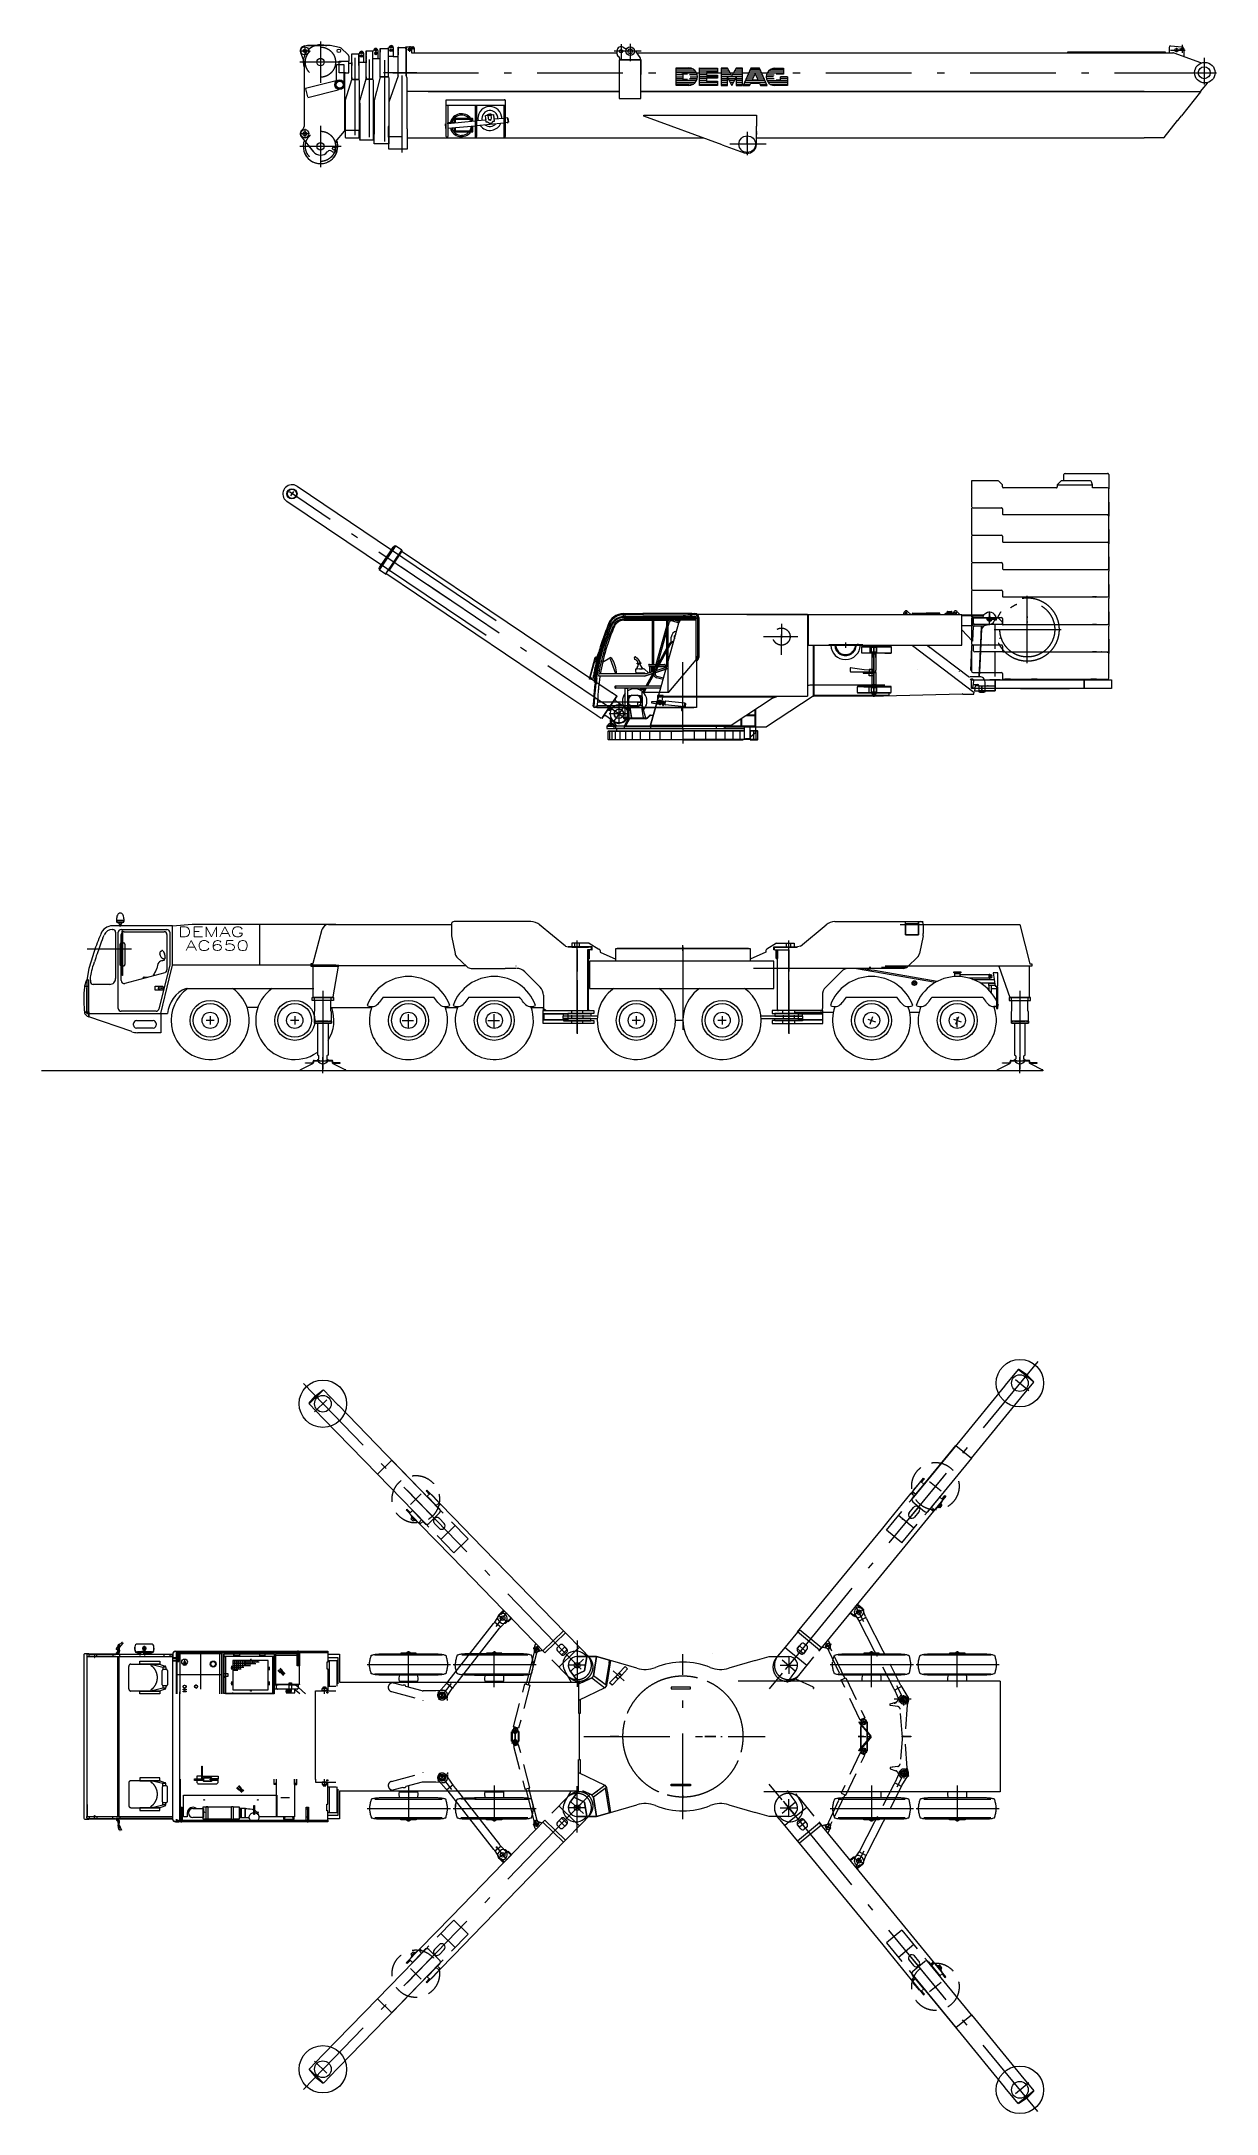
# Model space of a CAD drawing. Extents: x 8778 to 74517, y 1601 to 45347.
# Drawn here: x 8778 to 29335, y 9105 to 45347 of the extents above; entities that cross this region are included whole.
import ezdxf
from ezdxf.enums import TextEntityAlignment as Align

# ---------------------------------------------------------------- set-up
doc = ezdxf.new("R2010")
doc.units = 0
doc.header["$LTSCALE"] = 50
doc.header["$MEASUREMENT"] = 0
doc.linetypes.add('CENTER', pattern=[50.5, 30, -9, 2.5, -9])
doc.linetypes.add('HIDDEN', pattern=[12.6, 8.4, -4.2])
doc.layers.get('0').update_dxf_attribs({"linetype": 'CONTINUOUS'})
for name, color, linetype in [('1', 7, 'CONTINUOUS'), ('11', 251, 'CONTINUOUS'), ('5', 94, 'CONTINUOUS')]:
    doc.layers.add(name, color=color, linetype=linetype)
doc.styles.get("Standard").update_dxf_attribs({"font": 'txt', "bigfont": 'bigfont'})

# ---------------------------------------------------------------- blocks, each defined once
blk = doc.blocks.new('*G82')
at = {"layer": '11', "color": 251, "linetype": 'CONTINUOUS'}
for p, q in [((15713, 16775), (15696, 16775)), ((15730, 16776), (15713, 16775)), ((15746, 16777), (15730, 16776)), ((15762, 16779), (15746, 16777)), ((15778, 16781), (15762, 16779)), ((15794, 16783), (15778, 16781)), ((15809, 16786), (15794, 16783)), ((15823, 16789), (15809, 16786)), ((15837, 16793), (15823, 16789)), ((15851, 16797), (15837, 16793))]:
    blk.add_line(p, q, dxfattribs=at)
blk = doc.blocks.new('*G83')
at = {"layer": '11', "color": 251, "linetype": 'CONTINUOUS'}
for p, q in [((14563, 16793), (14549, 16797)), ((14577, 16789), (14563, 16793)), ((14591, 16786), (14577, 16789)), ((14606, 16783), (14591, 16786)), ((14622, 16781), (14606, 16783)), ((14638, 16779), (14622, 16781)), ((14654, 16777), (14638, 16779)), ((14670, 16776), (14654, 16777)), ((14687, 16775), (14670, 16776)), ((14704, 16775), (14687, 16775))]:
    blk.add_line(p, q, dxfattribs=at)
blk = doc.blocks.new('*G84')
at = {"layer": '11', "color": 251, "linetype": 'CONTINUOUS'}
for p, q in [((14518, 16942), (14516, 16959)), ((14519, 16926), (14518, 16942)), ((14522, 16909), (14519, 16926)), ((14524, 16893), (14522, 16909)), ((14528, 16877), (14524, 16893)), ((14531, 16860), (14528, 16877)), ((14535, 16844), (14531, 16860)), ((14539, 16828), (14535, 16844)), ((14544, 16813), (14539, 16828)), ((14549, 16797), (14544, 16813))]:
    blk.add_line(p, q, dxfattribs=at)
blk = doc.blocks.new('*G85')
at = {"layer": '11', "color": 251, "linetype": 'CONTINUOUS'}
for p, q in [((14524, 17025), (14528, 17041)), ((14528, 17041), (14531, 17058)), ((14531, 17058), (14535, 17074)), ((14535, 17074), (14539, 17090)), ((14539, 17090), (14544, 17105)), ((14544, 17105), (14549, 17121)), ((14516, 16959), (14518, 16976)), ((14518, 16976), (14519, 16992)), ((14519, 16992), (14522, 17009)), ((14522, 17009), (14524, 17025))]:
    blk.add_line(p, q, dxfattribs=at)
blk = doc.blocks.new('*G86')
at = {"layer": '11', "color": 251, "linetype": 'CONTINUOUS'}
for p, q in [((14549, 17121), (14563, 17125)), ((14563, 17125), (14577, 17129)), ((14577, 17129), (14591, 17132)), ((14591, 17132), (14606, 17135)), ((14606, 17135), (14622, 17138)), ((14622, 17138), (14638, 17140)), ((14638, 17140), (14654, 17141)), ((14654, 17141), (14670, 17142)), ((14670, 17142), (14687, 17143)), ((14687, 17143), (14704, 17143))]:
    blk.add_line(p, q, dxfattribs=at)
blk = doc.blocks.new('*G87')
at = {"layer": '11', "color": 251, "linetype": 'CONTINUOUS'}
for p, q in [((15696, 17143), (15713, 17143)), ((15713, 17143), (15730, 17142)), ((15730, 17142), (15746, 17141)), ((15746, 17141), (15762, 17140)), ((15762, 17140), (15778, 17138)), ((15778, 17138), (15794, 17135)), ((15794, 17135), (15809, 17132)), ((15809, 17132), (15823, 17129)), ((15823, 17129), (15837, 17125)), ((15837, 17125), (15851, 17121))]:
    blk.add_line(p, q, dxfattribs=at)
blk = doc.blocks.new('*G88')
at = {"layer": '11', "color": 251, "linetype": 'CONTINUOUS'}
for p, q in [((15851, 17121), (15856, 17105)), ((15856, 17105), (15861, 17090)), ((15861, 17090), (15865, 17074)), ((15865, 17074), (15869, 17058)), ((15869, 17058), (15872, 17041)), ((15872, 17041), (15876, 17025)), ((15876, 17025), (15878, 17009)), ((15878, 17009), (15881, 16992)), ((15881, 16992), (15882, 16976)), ((15882, 16976), (15884, 16959))]:
    blk.add_line(p, q, dxfattribs=at)
blk = doc.blocks.new('*G89')
at = {"layer": '11', "color": 251, "linetype": 'CONTINUOUS'}
for p, q in [((15856, 16813), (15851, 16797)), ((15861, 16828), (15856, 16813)), ((15865, 16844), (15861, 16828)), ((15869, 16860), (15865, 16844)), ((15872, 16877), (15869, 16860)), ((15876, 16893), (15872, 16877)), ((15878, 16909), (15876, 16893)), ((15881, 16926), (15878, 16909)), ((15882, 16942), (15881, 16926)), ((15884, 16959), (15882, 16942))]:
    blk.add_line(p, q, dxfattribs=at)
blk = doc.blocks.new('*G90')
at = {"layer": '11', "color": 251, "linetype": 'CONTINUOUS'}
for p, q in [((17196, 16775), (17213, 16775)), ((17213, 16775), (17230, 16776)), ((17230, 16776), (17246, 16777)), ((17246, 16777), (17262, 16779)), ((17262, 16779), (17278, 16781)), ((17278, 16781), (17294, 16783)), ((17294, 16783), (17309, 16786)), ((17309, 16786), (17323, 16789)), ((17323, 16789), (17337, 16793)), ((17337, 16793), (17351, 16797))]:
    blk.add_line(p, q, dxfattribs=at)
blk = doc.blocks.new('*G91')
at = {"layer": '11', "color": 251, "linetype": 'CONTINUOUS'}
for p, q in [((17351, 16797), (17356, 16813)), ((17356, 16813), (17361, 16828)), ((17361, 16828), (17365, 16844)), ((17365, 16844), (17369, 16860)), ((17369, 16860), (17372, 16877)), ((17372, 16877), (17376, 16893)), ((17376, 16893), (17378, 16909)), ((17378, 16909), (17381, 16926)), ((17381, 16926), (17382, 16942)), ((17382, 16942), (17384, 16959))]:
    blk.add_line(p, q, dxfattribs=at)
blk = doc.blocks.new('*G92')
at = {"layer": '11', "color": 251, "linetype": 'CONTINUOUS'}
for p, q in [((17356, 17105), (17351, 17121)), ((17361, 17090), (17356, 17105)), ((17365, 17074), (17361, 17090)), ((17369, 17058), (17365, 17074)), ((17372, 17041), (17369, 17058)), ((17376, 17025), (17372, 17041)), ((17378, 17009), (17376, 17025)), ((17381, 16992), (17378, 17009)), ((17382, 16976), (17381, 16992)), ((17384, 16959), (17382, 16976))]:
    blk.add_line(p, q, dxfattribs=at)
blk = doc.blocks.new('*G93')
at = {"layer": '11', "color": 251, "linetype": 'CONTINUOUS'}
for p, q in [((17213, 17143), (17196, 17143)), ((17230, 17142), (17213, 17143)), ((17246, 17141), (17230, 17142)), ((17262, 17140), (17246, 17141)), ((17278, 17138), (17262, 17140)), ((17294, 17135), (17278, 17138)), ((17309, 17132), (17294, 17135)), ((17323, 17129), (17309, 17132)), ((17337, 17125), (17323, 17129)), ((17351, 17121), (17337, 17125))]:
    blk.add_line(p, q, dxfattribs=at)
blk = doc.blocks.new('*G94')
at = {"layer": '11', "color": 251, "linetype": 'CONTINUOUS'}
for p, q in [((16063, 17125), (16049, 17121)), ((16077, 17129), (16063, 17125)), ((16091, 17132), (16077, 17129)), ((16106, 17135), (16091, 17132)), ((16122, 17138), (16106, 17135)), ((16138, 17140), (16122, 17138)), ((16154, 17141), (16138, 17140)), ((16170, 17142), (16154, 17141)), ((16187, 17143), (16170, 17142)), ((16204, 17143), (16187, 17143))]:
    blk.add_line(p, q, dxfattribs=at)
blk = doc.blocks.new('*G95')
at = {"layer": '11', "color": 251, "linetype": 'CONTINUOUS'}
for p, q in [((16028, 17041), (16024, 17025)), ((16031, 17058), (16028, 17041)), ((16035, 17074), (16031, 17058)), ((16039, 17090), (16035, 17074)), ((16044, 17105), (16039, 17090)), ((16049, 17121), (16044, 17105)), ((16018, 16976), (16016, 16959)), ((16019, 16992), (16018, 16976)), ((16022, 17009), (16019, 16992)), ((16024, 17025), (16022, 17009))]:
    blk.add_line(p, q, dxfattribs=at)
blk = doc.blocks.new('*G96')
at = {"layer": '11', "color": 251, "linetype": 'CONTINUOUS'}
for p, q in [((17213, 14625), (17196, 14625)), ((17230, 14624), (17213, 14625)), ((17246, 14623), (17230, 14624)), ((17262, 14622), (17246, 14623)), ((17278, 14620), (17262, 14622)), ((17294, 14617), (17278, 14620)), ((17309, 14614), (17294, 14617)), ((17323, 14611), (17309, 14614)), ((17337, 14607), (17323, 14611)), ((17351, 14603), (17337, 14607))]:
    blk.add_line(p, q, dxfattribs=at)
blk = doc.blocks.new('*G97')
at = {"layer": '11', "color": 251, "linetype": 'CONTINUOUS'}
for p, q in [((16024, 14507), (16022, 14491)), ((16018, 14458), (16016, 14441)), ((16019, 14474), (16018, 14458)), ((16022, 14491), (16019, 14474))]:
    blk.add_line(p, q, dxfattribs=at)
blk = doc.blocks.new('*G98')
at = {"layer": '11', "color": 251, "linetype": 'CONTINUOUS'}
for p, q in [((16016, 14441), (16018, 14424)), ((16018, 14424), (16019, 14408)), ((16019, 14408), (16022, 14391)), ((16022, 14391), (16024, 14375)), ((16024, 14375), (16028, 14359)), ((16028, 14359), (16031, 14342)), ((16031, 14342), (16035, 14326)), ((16035, 14326), (16039, 14310)), ((16039, 14310), (16044, 14295)), ((16044, 14295), (16049, 14279))]:
    blk.add_line(p, q, dxfattribs=at)
blk = doc.blocks.new('*G99')
at = {"layer": '11', "color": 251, "linetype": 'CONTINUOUS'}
for p, q in [((16049, 14279), (16063, 14275)), ((16063, 14275), (16077, 14271)), ((16077, 14271), (16091, 14268)), ((16091, 14268), (16106, 14265)), ((16106, 14265), (16122, 14263)), ((16122, 14263), (16138, 14261)), ((16138, 14261), (16154, 14259)), ((16154, 14259), (16170, 14258)), ((16170, 14258), (16187, 14257)), ((16187, 14257), (16204, 14257))]:
    blk.add_line(p, q, dxfattribs=at)
blk = doc.blocks.new('*G100')
at = {"layer": '11', "color": 251, "linetype": 'CONTINUOUS'}
for p, q in [((17196, 14257), (17213, 14257)), ((17213, 14257), (17230, 14258)), ((17230, 14258), (17246, 14259)), ((17246, 14259), (17262, 14261)), ((17262, 14261), (17278, 14263)), ((17278, 14263), (17294, 14265)), ((17294, 14265), (17309, 14268)), ((17309, 14268), (17323, 14271)), ((17323, 14271), (17337, 14275)), ((17337, 14275), (17351, 14279))]:
    blk.add_line(p, q, dxfattribs=at)
blk = doc.blocks.new('*G101')
at = {"layer": '11', "color": 251, "linetype": 'CONTINUOUS'}
for p, q in [((17351, 14279), (17356, 14295)), ((17356, 14295), (17361, 14310)), ((17361, 14310), (17365, 14326)), ((17365, 14326), (17369, 14342)), ((17369, 14342), (17372, 14359)), ((17372, 14359), (17376, 14375)), ((17376, 14375), (17378, 14391)), ((17378, 14391), (17381, 14408)), ((17381, 14408), (17382, 14424)), ((17382, 14424), (17384, 14441))]:
    blk.add_line(p, q, dxfattribs=at)
blk = doc.blocks.new('*G102')
at = {"layer": '11', "color": 251, "linetype": 'CONTINUOUS'}
for p, q in [((17356, 14587), (17351, 14603)), ((17361, 14572), (17356, 14587)), ((17365, 14556), (17361, 14572)), ((17369, 14540), (17365, 14556)), ((17372, 14523), (17369, 14540)), ((17376, 14507), (17372, 14523)), ((17378, 14491), (17376, 14507)), ((17381, 14474), (17378, 14491)), ((17382, 14458), (17381, 14474)), ((17384, 14441), (17382, 14458))]:
    blk.add_line(p, q, dxfattribs=at)
blk = doc.blocks.new('*G103')
at = {"layer": '11', "color": 251, "linetype": 'CONTINUOUS'}
for p, q in [((15713, 14625), (15696, 14625)), ((15730, 14624), (15713, 14625)), ((15746, 14623), (15730, 14624)), ((15762, 14622), (15746, 14623)), ((15778, 14620), (15762, 14622)), ((15794, 14617), (15778, 14620)), ((15809, 14614), (15794, 14617)), ((15823, 14611), (15809, 14614)), ((15837, 14607), (15823, 14611)), ((15851, 14603), (15837, 14607))]:
    blk.add_line(p, q, dxfattribs=at)
blk = doc.blocks.new('*G104')
at = {"layer": '11', "color": 251, "linetype": 'CONTINUOUS'}
for p, q in [((14563, 14607), (14549, 14603)), ((14577, 14611), (14563, 14607)), ((14591, 14614), (14577, 14611)), ((14606, 14617), (14591, 14614)), ((14622, 14620), (14606, 14617)), ((14638, 14622), (14622, 14620)), ((14654, 14623), (14638, 14622)), ((14670, 14624), (14654, 14623)), ((14687, 14625), (14670, 14624)), ((14704, 14625), (14687, 14625))]:
    blk.add_line(p, q, dxfattribs=at)
blk = doc.blocks.new('*G105')
at = {"layer": '11', "color": 251, "linetype": 'CONTINUOUS'}
for p, q in [((14524, 14507), (14522, 14491)), ((14528, 14523), (14524, 14507)), ((14531, 14540), (14528, 14523)), ((14535, 14556), (14531, 14540)), ((14539, 14572), (14535, 14556)), ((14544, 14587), (14539, 14572)), ((14549, 14603), (14544, 14587)), ((14518, 14458), (14516, 14441)), ((14519, 14474), (14518, 14458)), ((14522, 14491), (14519, 14474))]:
    blk.add_line(p, q, dxfattribs=at)
blk = doc.blocks.new('*G106')
at = {"layer": '11', "color": 251, "linetype": 'CONTINUOUS'}
for p, q in [((14516, 14441), (14518, 14424)), ((14518, 14424), (14519, 14408)), ((14519, 14408), (14522, 14391)), ((14522, 14391), (14524, 14375)), ((14524, 14375), (14528, 14359)), ((14528, 14359), (14531, 14342)), ((14531, 14342), (14535, 14326)), ((14535, 14326), (14539, 14310)), ((14539, 14310), (14544, 14295)), ((14544, 14295), (14549, 14279))]:
    blk.add_line(p, q, dxfattribs=at)
blk = doc.blocks.new('*G107')
at = {"layer": '11', "color": 251, "linetype": 'CONTINUOUS'}
for p, q in [((14549, 14279), (14563, 14275)), ((14563, 14275), (14577, 14271)), ((14577, 14271), (14591, 14268)), ((14591, 14268), (14606, 14265)), ((14606, 14265), (14622, 14263)), ((14622, 14263), (14638, 14261)), ((14638, 14261), (14654, 14259)), ((14654, 14259), (14670, 14258)), ((14670, 14258), (14687, 14257)), ((14687, 14257), (14704, 14257))]:
    blk.add_line(p, q, dxfattribs=at)
blk = doc.blocks.new('*G108')
at = {"layer": '11', "color": 251, "linetype": 'CONTINUOUS'}
for p, q in [((15696, 14257), (15713, 14257)), ((15713, 14257), (15730, 14258)), ((15730, 14258), (15746, 14259)), ((15746, 14259), (15762, 14261)), ((15762, 14261), (15778, 14263)), ((15778, 14263), (15794, 14265)), ((15794, 14265), (15809, 14268)), ((15809, 14268), (15823, 14271)), ((15823, 14271), (15837, 14275)), ((15837, 14275), (15851, 14279))]:
    blk.add_line(p, q, dxfattribs=at)
blk = doc.blocks.new('*G109')
at = {"layer": '11', "color": 251, "linetype": 'CONTINUOUS'}
for p, q in [((15851, 14279), (15856, 14295)), ((15856, 14295), (15861, 14310)), ((15861, 14310), (15865, 14326)), ((15865, 14326), (15869, 14342)), ((15869, 14342), (15872, 14359)), ((15872, 14359), (15876, 14375)), ((15876, 14375), (15878, 14391)), ((15878, 14391), (15881, 14408)), ((15881, 14408), (15882, 14424)), ((15882, 14424), (15884, 14441))]:
    blk.add_line(p, q, dxfattribs=at)
blk = doc.blocks.new('*G110')
at = {"layer": '11', "color": 251, "linetype": 'CONTINUOUS'}
for p, q in [((15856, 14587), (15851, 14603)), ((15861, 14572), (15856, 14587)), ((15865, 14556), (15861, 14572)), ((15869, 14540), (15865, 14556)), ((15872, 14523), (15869, 14540)), ((15876, 14507), (15872, 14523)), ((15878, 14491), (15876, 14507)), ((15881, 14474), (15878, 14491)), ((15882, 14458), (15881, 14474)), ((15884, 14441), (15882, 14458))]:
    blk.add_line(p, q, dxfattribs=at)
blk = doc.blocks.new('*G112')
at = {"layer": '11', "color": 251, "linetype": 'CONTINUOUS'}
for p, q in [((23813, 16775), (23795, 16775)), ((23829, 16776), (23813, 16775)), ((23846, 16777), (23829, 16776)), ((23862, 16779), (23846, 16777)), ((23878, 16781), (23862, 16779)), ((23894, 16783), (23878, 16781)), ((23909, 16786), (23894, 16783)), ((23923, 16789), (23909, 16786)), ((23937, 16793), (23923, 16789)), ((23951, 16797), (23937, 16793))]:
    blk.add_line(p, q, dxfattribs=at)
blk = doc.blocks.new('*G113')
at = {"layer": '11', "color": 251, "linetype": 'CONTINUOUS'}
for p, q in [((22663, 16793), (22649, 16797)), ((22677, 16789), (22663, 16793)), ((22691, 16786), (22677, 16789)), ((22706, 16783), (22691, 16786)), ((22722, 16781), (22706, 16783)), ((22738, 16779), (22722, 16781)), ((22754, 16777), (22738, 16779)), ((22770, 16776), (22754, 16777)), ((22787, 16775), (22770, 16776)), ((22804, 16775), (22787, 16775))]:
    blk.add_line(p, q, dxfattribs=at)
blk = doc.blocks.new('*G114')
at = {"layer": '11', "color": 251, "linetype": 'CONTINUOUS'}
for p, q in [((22617, 16942), (22616, 16959)), ((22619, 16926), (22617, 16942)), ((22622, 16909), (22619, 16926)), ((22624, 16893), (22622, 16909)), ((22628, 16877), (22624, 16893)), ((22631, 16860), (22628, 16877)), ((22635, 16844), (22631, 16860)), ((22639, 16828), (22635, 16844)), ((22644, 16813), (22639, 16828)), ((22649, 16797), (22644, 16813))]:
    blk.add_line(p, q, dxfattribs=at)
blk = doc.blocks.new('*G115')
at = {"layer": '11', "color": 251, "linetype": 'CONTINUOUS'}
for p, q in [((22624, 17025), (22628, 17041)), ((22628, 17041), (22631, 17058)), ((22631, 17058), (22635, 17074)), ((22635, 17074), (22639, 17090)), ((22639, 17090), (22644, 17105)), ((22644, 17105), (22649, 17121)), ((22616, 16959), (22617, 16976)), ((22617, 16976), (22619, 16992)), ((22619, 16992), (22622, 17009))]:
    blk.add_line(p, q, dxfattribs=at)
blk = doc.blocks.new('*G116')
at = {"layer": '11', "color": 251, "linetype": 'CONTINUOUS'}
for p, q in [((22649, 17121), (22663, 17125)), ((22663, 17125), (22677, 17129)), ((22677, 17129), (22691, 17132)), ((22691, 17132), (22706, 17135)), ((22706, 17135), (22722, 17138)), ((22722, 17138), (22738, 17140)), ((22738, 17140), (22754, 17141)), ((22754, 17141), (22770, 17142)), ((22770, 17142), (22787, 17143)), ((22787, 17143), (22804, 17143))]:
    blk.add_line(p, q, dxfattribs=at)
blk = doc.blocks.new('*G117')
at = {"layer": '11', "color": 251, "linetype": 'CONTINUOUS'}
for p, q in [((23795, 17143), (23813, 17143)), ((23813, 17143), (23829, 17142)), ((23829, 17142), (23846, 17141)), ((23846, 17141), (23862, 17140)), ((23862, 17140), (23878, 17138)), ((23878, 17138), (23894, 17135)), ((23894, 17135), (23909, 17132)), ((23909, 17132), (23923, 17129)), ((23923, 17129), (23937, 17125)), ((23937, 17125), (23951, 17121))]:
    blk.add_line(p, q, dxfattribs=at)
blk = doc.blocks.new('*G118')
at = {"layer": '11', "color": 251, "linetype": 'CONTINUOUS'}
for p, q in [((23951, 17121), (23956, 17105)), ((23956, 17105), (23961, 17090)), ((23961, 17090), (23965, 17074)), ((23965, 17074), (23969, 17058)), ((23969, 17058), (23972, 17041)), ((23972, 17041), (23975, 17025)), ((23975, 17025), (23978, 17009)), ((23978, 17009), (23980, 16992)), ((23980, 16992), (23982, 16976)), ((23982, 16976), (23984, 16959))]:
    blk.add_line(p, q, dxfattribs=at)
blk = doc.blocks.new('*G119')
at = {"layer": '11', "color": 251, "linetype": 'CONTINUOUS'}
for p, q in [((23956, 16813), (23951, 16797)), ((23961, 16828), (23956, 16813)), ((23965, 16844), (23961, 16828)), ((23969, 16860), (23965, 16844)), ((23972, 16877), (23969, 16860)), ((23975, 16893), (23972, 16877)), ((23978, 16909), (23975, 16893)), ((23980, 16926), (23978, 16909)), ((23982, 16942), (23980, 16926)), ((23984, 16959), (23982, 16942))]:
    blk.add_line(p, q, dxfattribs=at)
blk = doc.blocks.new('*G120')
at = {"layer": '11', "color": 251, "linetype": 'CONTINUOUS'}
for p, q in [((23813, 14625), (23795, 14625)), ((23829, 14624), (23813, 14625)), ((23846, 14623), (23829, 14624)), ((23862, 14622), (23846, 14623)), ((23878, 14620), (23862, 14622)), ((23894, 14617), (23878, 14620)), ((23909, 14614), (23894, 14617)), ((23923, 14611), (23909, 14614)), ((23937, 14607), (23923, 14611)), ((23951, 14603), (23937, 14607))]:
    blk.add_line(p, q, dxfattribs=at)
blk = doc.blocks.new('*G121')
at = {"layer": '11', "color": 251, "linetype": 'CONTINUOUS'}
for p, q in [((22663, 14607), (22649, 14603)), ((22677, 14611), (22663, 14607)), ((22691, 14614), (22677, 14611)), ((22706, 14617), (22691, 14614)), ((22722, 14620), (22706, 14617)), ((22738, 14622), (22722, 14620)), ((22754, 14623), (22738, 14622)), ((22770, 14624), (22754, 14623)), ((22787, 14625), (22770, 14624)), ((22804, 14625), (22787, 14625))]:
    blk.add_line(p, q, dxfattribs=at)
blk = doc.blocks.new('*G122')
at = {"layer": '11', "color": 251, "linetype": 'CONTINUOUS'}
for p, q in [((22624, 14507), (22622, 14491)), ((22628, 14523), (22624, 14507)), ((22631, 14540), (22628, 14523)), ((22635, 14556), (22631, 14540)), ((22639, 14572), (22635, 14556)), ((22644, 14587), (22639, 14572)), ((22649, 14603), (22644, 14587)), ((22617, 14458), (22616, 14441)), ((22619, 14474), (22617, 14458)), ((22622, 14491), (22619, 14474))]:
    blk.add_line(p, q, dxfattribs=at)
blk = doc.blocks.new('*G123')
at = {"layer": '11', "color": 251, "linetype": 'CONTINUOUS'}
for p, q in [((22616, 14441), (22617, 14424)), ((22617, 14424), (22619, 14408)), ((22619, 14408), (22622, 14391)), ((22622, 14391), (22624, 14375)), ((22624, 14375), (22628, 14359)), ((22628, 14359), (22631, 14342)), ((22631, 14342), (22635, 14326)), ((22635, 14326), (22639, 14310)), ((22639, 14310), (22644, 14295)), ((22644, 14295), (22649, 14279))]:
    blk.add_line(p, q, dxfattribs=at)
blk = doc.blocks.new('*G124')
at = {"layer": '11', "color": 251, "linetype": 'CONTINUOUS'}
for p, q in [((22649, 14279), (22663, 14275)), ((22663, 14275), (22677, 14271)), ((22677, 14271), (22691, 14268)), ((22691, 14268), (22706, 14265)), ((22706, 14265), (22722, 14263)), ((22722, 14263), (22738, 14261)), ((22738, 14261), (22754, 14259)), ((22754, 14259), (22770, 14258)), ((22770, 14258), (22787, 14257)), ((22787, 14257), (22804, 14257))]:
    blk.add_line(p, q, dxfattribs=at)
blk = doc.blocks.new('*G125')
at = {"layer": '11', "color": 251, "linetype": 'CONTINUOUS'}
for p, q in [((23795, 14257), (23813, 14257)), ((23813, 14257), (23829, 14258)), ((23829, 14258), (23846, 14259)), ((23846, 14259), (23862, 14261)), ((23862, 14261), (23878, 14263)), ((23878, 14263), (23894, 14265)), ((23894, 14265), (23909, 14268)), ((23909, 14268), (23923, 14271)), ((23923, 14271), (23937, 14275)), ((23937, 14275), (23951, 14279))]:
    blk.add_line(p, q, dxfattribs=at)
blk = doc.blocks.new('*G126')
at = {"layer": '11', "color": 251, "linetype": 'CONTINUOUS'}
for p, q in [((23951, 14279), (23956, 14295)), ((23956, 14295), (23961, 14310)), ((23961, 14310), (23965, 14326)), ((23965, 14326), (23969, 14342)), ((23969, 14342), (23972, 14359)), ((23972, 14359), (23975, 14375)), ((23975, 14375), (23978, 14391)), ((23978, 14391), (23980, 14408)), ((23980, 14408), (23982, 14424)), ((23982, 14424), (23984, 14441))]:
    blk.add_line(p, q, dxfattribs=at)
blk = doc.blocks.new('*G127')
at = {"layer": '11', "color": 251, "linetype": 'CONTINUOUS'}
for p, q in [((23956, 14587), (23951, 14603)), ((23961, 14572), (23956, 14587)), ((23965, 14556), (23961, 14572)), ((23969, 14540), (23965, 14556)), ((23972, 14523), (23969, 14540)), ((23975, 14507), (23972, 14523)), ((23978, 14491), (23975, 14507)), ((23980, 14474), (23978, 14491)), ((23982, 14458), (23980, 14474)), ((23984, 14441), (23982, 14458))]:
    blk.add_line(p, q, dxfattribs=at)
blk = doc.blocks.new('*G111')
at = {"layer": '11', "color": 251, "linetype": 'CONTINUOUS'}
for p, q in [((23887, 17121), (22713, 17121)), ((22804, 17143), (23795, 17143)), ((23260, 17155), (23165, 17155)), ((23165, 17155), (23165, 17143)), ((23165, 17143), (23435, 17143)), ((23290, 17175), (23260, 17155)), ((23260, 17155), (23340, 17155)), ((23310, 17180), (23290, 17180)), ((23290, 17180), (23290, 17175)), ((23290, 17175), (23310, 17175)), ((23310, 17175), (23310, 17180)), ((23340, 17155), (23310, 17175)), ((23435, 17155), (23340, 17155)), ((23435, 17143), (23435, 17155)), ((22713, 16797), (23887, 16797)), ((23795, 16775), (22804, 16775)), ((22713, 14603), (23887, 14603)), ((23795, 14625), (22804, 14625)), ((23887, 14279), (22713, 14279)), ((22804, 14257), (23795, 14257)), ((23165, 14245), (23165, 14257)), ((23165, 14257), (23435, 14257)), ((23260, 14245), (23165, 14245)), ((23290, 14225), (23260, 14245)), ((23260, 14245), (23340, 14245)), ((23290, 14220), (23290, 14225)), ((23290, 14225), (23310, 14225)), ((23310, 14220), (23290, 14220)), ((23340, 14245), (23310, 14225)), ((23310, 14225), (23310, 14220)), ((23435, 14245), (23340, 14245)), ((23435, 14257), (23435, 14245))]:
    blk.add_line(p, q, dxfattribs=at)
at = {"layer": '11', "color": 251, "linetype": 'CENTER'}
for p, q in [((23300, 16560), (23300, 17183)), ((22578, 16959), (24033, 16959)), ((23300, 14840), (23300, 14217)), ((22578, 14441), (24033, 14441))]:
    blk.add_line(p, q, dxfattribs=at)
at = {"layer": '11', "color": 251, "linetype": 'CONTINUOUS'}
for centre, start, end in [((23300, 16710), 157.5257, -166.4058), ((23300, 16710), -13.5938, 22.4726), ((23300, 14690), -22.4738, 13.5931)]:
    blk.add_arc(centre, 170, start, end, dxfattribs=at)
for name in ['*G115', '*G116', '*G117', '*G118', '*G114', '*G113', '*G112', '*G119', '*G122', '*G121', '*G120', '*G127', '*G123', '*G124', '*G125', '*G126']:
    blk.add_blockref(name, (0, 0), dxfattribs=at)
blk = doc.blocks.new('*G129')
at = {"layer": '11', "color": 251, "linetype": 'CONTINUOUS'}
for p, q in [((25313, 16775), (25295, 16775)), ((25329, 16776), (25313, 16775)), ((25346, 16777), (25329, 16776)), ((25362, 16779), (25346, 16777)), ((25378, 16781), (25362, 16779)), ((25394, 16783), (25378, 16781)), ((25409, 16786), (25394, 16783)), ((25423, 16789), (25409, 16786)), ((25437, 16793), (25423, 16789)), ((25451, 16797), (25437, 16793))]:
    blk.add_line(p, q, dxfattribs=at)
blk = doc.blocks.new('*G130')
at = {"layer": '11', "color": 251, "linetype": 'CONTINUOUS'}
for p, q in [((24163, 16793), (24149, 16797)), ((24177, 16789), (24163, 16793)), ((24191, 16786), (24177, 16789)), ((24206, 16783), (24191, 16786)), ((24222, 16781), (24206, 16783)), ((24238, 16779), (24222, 16781)), ((24254, 16777), (24238, 16779)), ((24270, 16776), (24254, 16777)), ((24287, 16775), (24270, 16776)), ((24304, 16775), (24287, 16775))]:
    blk.add_line(p, q, dxfattribs=at)
blk = doc.blocks.new('*G131')
at = {"layer": '11', "color": 251, "linetype": 'CONTINUOUS'}
for p, q in [((24117, 16942), (24116, 16959)), ((24119, 16926), (24117, 16942)), ((24122, 16909), (24119, 16926)), ((24124, 16893), (24122, 16909)), ((24128, 16877), (24124, 16893)), ((24131, 16860), (24128, 16877)), ((24135, 16844), (24131, 16860)), ((24139, 16828), (24135, 16844)), ((24144, 16813), (24139, 16828)), ((24149, 16797), (24144, 16813))]:
    blk.add_line(p, q, dxfattribs=at)
blk = doc.blocks.new('*G132')
at = {"layer": '11', "color": 251, "linetype": 'CONTINUOUS'}
for p, q in [((24124, 17025), (24128, 17041)), ((24128, 17041), (24131, 17058)), ((24131, 17058), (24135, 17074)), ((24135, 17074), (24139, 17090)), ((24139, 17090), (24144, 17105)), ((24144, 17105), (24149, 17121)), ((24116, 16959), (24117, 16976)), ((24117, 16976), (24119, 16992)), ((24119, 16992), (24122, 17009)), ((24122, 17009), (24124, 17025))]:
    blk.add_line(p, q, dxfattribs=at)
blk = doc.blocks.new('*G133')
at = {"layer": '11', "color": 251, "linetype": 'CONTINUOUS'}
for p, q in [((24149, 17121), (24163, 17125)), ((24163, 17125), (24177, 17129)), ((24177, 17129), (24191, 17132)), ((24191, 17132), (24206, 17135)), ((24206, 17135), (24222, 17138)), ((24222, 17138), (24238, 17140)), ((24238, 17140), (24254, 17141)), ((24254, 17141), (24270, 17142)), ((24270, 17142), (24287, 17143)), ((24287, 17143), (24304, 17143))]:
    blk.add_line(p, q, dxfattribs=at)
blk = doc.blocks.new('*G134')
at = {"layer": '11', "color": 251, "linetype": 'CONTINUOUS'}
for p, q in [((25295, 17143), (25313, 17143)), ((25313, 17143), (25329, 17142)), ((25329, 17142), (25346, 17141)), ((25346, 17141), (25362, 17140)), ((25362, 17140), (25378, 17138)), ((25378, 17138), (25394, 17135)), ((25394, 17135), (25409, 17132)), ((25409, 17132), (25423, 17129)), ((25423, 17129), (25437, 17125)), ((25437, 17125), (25451, 17121))]:
    blk.add_line(p, q, dxfattribs=at)
blk = doc.blocks.new('*G135')
at = {"layer": '11', "color": 251, "linetype": 'CONTINUOUS'}
for p, q in [((25451, 17121), (25456, 17105)), ((25456, 17105), (25461, 17090)), ((25461, 17090), (25465, 17074)), ((25465, 17074), (25469, 17058)), ((25469, 17058), (25472, 17041)), ((25472, 17041), (25475, 17025)), ((25475, 17025), (25478, 17009)), ((25478, 17009), (25480, 16992)), ((25480, 16992), (25482, 16976)), ((25482, 16976), (25484, 16959))]:
    blk.add_line(p, q, dxfattribs=at)
blk = doc.blocks.new('*G136')
at = {"layer": '11', "color": 251, "linetype": 'CONTINUOUS'}
for p, q in [((25456, 16813), (25451, 16797)), ((25461, 16828), (25456, 16813)), ((25465, 16844), (25461, 16828)), ((25469, 16860), (25465, 16844)), ((25472, 16877), (25469, 16860)), ((25475, 16893), (25472, 16877)), ((25478, 16909), (25475, 16893)), ((25480, 16926), (25478, 16909)), ((25482, 16942), (25480, 16926)), ((25484, 16959), (25482, 16942))]:
    blk.add_line(p, q, dxfattribs=at)
blk = doc.blocks.new('*G137')
at = {"layer": '11', "color": 251, "linetype": 'CONTINUOUS'}
for p, q in [((25313, 14625), (25295, 14625)), ((25329, 14624), (25313, 14625)), ((25346, 14623), (25329, 14624)), ((25362, 14622), (25346, 14623)), ((25378, 14620), (25362, 14622)), ((25394, 14617), (25378, 14620)), ((25409, 14614), (25394, 14617)), ((25423, 14611), (25409, 14614)), ((25437, 14607), (25423, 14611)), ((25451, 14603), (25437, 14607))]:
    blk.add_line(p, q, dxfattribs=at)
blk = doc.blocks.new('*G138')
at = {"layer": '11', "color": 251, "linetype": 'CONTINUOUS'}
for p, q in [((24163, 14607), (24149, 14603)), ((24177, 14611), (24163, 14607)), ((24191, 14614), (24177, 14611)), ((24206, 14617), (24191, 14614)), ((24222, 14620), (24206, 14617)), ((24238, 14622), (24222, 14620)), ((24254, 14623), (24238, 14622)), ((24270, 14624), (24254, 14623)), ((24287, 14625), (24270, 14624)), ((24304, 14625), (24287, 14625))]:
    blk.add_line(p, q, dxfattribs=at)
blk = doc.blocks.new('*G139')
at = {"layer": '11', "color": 251, "linetype": 'CONTINUOUS'}
for p, q in [((24124, 14507), (24122, 14491)), ((24128, 14523), (24124, 14507)), ((24131, 14540), (24128, 14523)), ((24135, 14556), (24131, 14540)), ((24139, 14572), (24135, 14556)), ((24144, 14587), (24139, 14572)), ((24149, 14603), (24144, 14587)), ((24117, 14458), (24116, 14441)), ((24119, 14474), (24117, 14458)), ((24122, 14491), (24119, 14474))]:
    blk.add_line(p, q, dxfattribs=at)
blk = doc.blocks.new('*G140')
at = {"layer": '11', "color": 251, "linetype": 'CONTINUOUS'}
for p, q in [((24116, 14441), (24117, 14424)), ((24117, 14424), (24119, 14408)), ((24119, 14408), (24122, 14391)), ((24122, 14391), (24124, 14375)), ((24124, 14375), (24128, 14359)), ((24128, 14359), (24131, 14342)), ((24131, 14342), (24135, 14326)), ((24135, 14326), (24139, 14310)), ((24139, 14310), (24144, 14295)), ((24144, 14295), (24149, 14279))]:
    blk.add_line(p, q, dxfattribs=at)
blk = doc.blocks.new('*G141')
at = {"layer": '11', "color": 251, "linetype": 'CONTINUOUS'}
for p, q in [((24149, 14279), (24163, 14275)), ((24163, 14275), (24177, 14271)), ((24177, 14271), (24191, 14268)), ((24191, 14268), (24206, 14265)), ((24206, 14265), (24222, 14263)), ((24222, 14263), (24238, 14261)), ((24238, 14261), (24254, 14259)), ((24254, 14259), (24270, 14258)), ((24270, 14258), (24287, 14257)), ((24287, 14257), (24304, 14257))]:
    blk.add_line(p, q, dxfattribs=at)
blk = doc.blocks.new('*G142')
at = {"layer": '11', "color": 251, "linetype": 'CONTINUOUS'}
for p, q in [((25295, 14257), (25313, 14257)), ((25313, 14257), (25329, 14258)), ((25329, 14258), (25346, 14259)), ((25346, 14259), (25362, 14261)), ((25362, 14261), (25378, 14263)), ((25378, 14263), (25394, 14265)), ((25394, 14265), (25409, 14268)), ((25409, 14268), (25423, 14271)), ((25423, 14271), (25437, 14275)), ((25437, 14275), (25451, 14279))]:
    blk.add_line(p, q, dxfattribs=at)
blk = doc.blocks.new('*G143')
at = {"layer": '11', "color": 251, "linetype": 'CONTINUOUS'}
for p, q in [((25451, 14279), (25456, 14295)), ((25456, 14295), (25461, 14310)), ((25461, 14310), (25465, 14326)), ((25465, 14326), (25469, 14342)), ((25469, 14342), (25472, 14359)), ((25472, 14359), (25475, 14375)), ((25475, 14375), (25478, 14391)), ((25478, 14391), (25480, 14408)), ((25480, 14408), (25482, 14424)), ((25482, 14424), (25484, 14441))]:
    blk.add_line(p, q, dxfattribs=at)
blk = doc.blocks.new('*G144')
at = {"layer": '11', "color": 251, "linetype": 'CONTINUOUS'}
for p, q in [((25456, 14587), (25451, 14603)), ((25461, 14572), (25456, 14587)), ((25465, 14556), (25461, 14572)), ((25469, 14540), (25465, 14556)), ((25472, 14523), (25469, 14540)), ((25475, 14507), (25472, 14523)), ((25478, 14491), (25475, 14507)), ((25480, 14474), (25478, 14491)), ((25482, 14458), (25480, 14474)), ((25484, 14441), (25482, 14458))]:
    blk.add_line(p, q, dxfattribs=at)
blk = doc.blocks.new('*G128')
at = {"layer": '11', "color": 251, "linetype": 'CONTINUOUS'}
for p, q in [((25387, 17121), (24213, 17121)), ((24304, 17143), (25295, 17143)), ((24760, 17155), (24665, 17155)), ((24665, 17155), (24665, 17143)), ((24665, 17143), (24935, 17143)), ((24790, 17175), (24760, 17155)), ((24760, 17155), (24840, 17155)), ((24810, 17180), (24790, 17180)), ((24790, 17180), (24790, 17175)), ((24790, 17175), (24810, 17175)), ((24810, 17175), (24810, 17180)), ((24840, 17155), (24810, 17175)), ((24935, 17155), (24840, 17155)), ((24935, 17143), (24935, 17155)), ((24213, 16797), (25387, 16797)), ((25295, 16775), (24304, 16775)), ((24213, 14603), (25387, 14603)), ((25295, 14625), (24304, 14625)), ((25387, 14279), (24213, 14279)), ((24304, 14257), (25295, 14257)), ((24665, 14245), (24665, 14257)), ((24665, 14257), (24935, 14257)), ((24760, 14245), (24665, 14245)), ((24790, 14225), (24760, 14245)), ((24760, 14245), (24840, 14245)), ((24790, 14220), (24790, 14225)), ((24790, 14225), (24810, 14225)), ((24810, 14220), (24790, 14220)), ((24840, 14245), (24810, 14225)), ((24810, 14225), (24810, 14220)), ((24935, 14245), (24840, 14245)), ((24935, 14257), (24935, 14245))]:
    blk.add_line(p, q, dxfattribs=at)
at = {"layer": '11', "color": 251, "linetype": 'CENTER'}
for p, q in [((24800, 16560), (24800, 17183)), ((24078, 16959), (25533, 16959)), ((24800, 14840), (24800, 14217)), ((24078, 14441), (25533, 14441))]:
    blk.add_line(p, q, dxfattribs=at)
at = {"layer": '11', "color": 251, "linetype": 'CONTINUOUS'}
for centre, start, end in [((24800, 16710), 157.5257, -166.4058), ((24800, 16710), -13.5938, 22.4726), ((24800, 14690), 166.4043, -157.5268), ((24800, 14690), -22.4738, 13.5931)]:
    blk.add_arc(centre, 170, start, end, dxfattribs=at)
for name in ['*G132', '*G133', '*G134', '*G135', '*G131', '*G130', '*G129', '*G136', '*G139', '*G138', '*G137', '*G144', '*G140', '*G141', '*G142', '*G143']:
    blk.add_blockref(name, (0, 0), dxfattribs=at)
blk = doc.blocks.new('*G81')
at = {"layer": '11', "color": 251, "linetype": 'CONTINUOUS'}
for p, q in [((15787, 17121), (14613, 17121)), ((14704, 17143), (15696, 17143)), ((15160, 17155), (15065, 17155)), ((15065, 17155), (15065, 17143)), ((15065, 17143), (15335, 17143)), ((15190, 17175), (15160, 17155)), ((15160, 17155), (15240, 17155)), ((15210, 17180), (15190, 17180)), ((15190, 17180), (15190, 17175)), ((15190, 17175), (15210, 17175)), ((15210, 17175), (15210, 17180)), ((15240, 17155), (15210, 17175)), ((15335, 17155), (15240, 17155)), ((15335, 17143), (15335, 17155)), ((17287, 17121), (16132, 17121)), ((16565, 17143), (16204, 17143)), ((17196, 17143), (16554, 17143)), ((16660, 17155), (16565, 17155)), ((16565, 17155), (16565, 17143)), ((16565, 17143), (16835, 17143)), ((16690, 17175), (16660, 17155)), ((16660, 17155), (16740, 17155)), ((16710, 17180), (16690, 17180)), ((16690, 17180), (16690, 17175)), ((16690, 17175), (16710, 17175)), ((16710, 17175), (16710, 17180)), ((16740, 17155), (16710, 17175)), ((16835, 17155), (16740, 17155)), ((16835, 17143), (16835, 17155)), ((14613, 16797), (15787, 16797)), ((15696, 16775), (14704, 16775)), ((16142, 16797), (17287, 16797)), ((16352, 16775), (17196, 16775)), ((15035, 16670), (15365, 16670)), ((16535, 16670), (16865, 16670)), ((25550, 16670), (20965, 16670)), ((25550, 16670), (25550, 14730)), ((14613, 14603), (15787, 14603)), ((15696, 14625), (14704, 14625)), ((15035, 14730), (15365, 14730)), ((17196, 14625), (16352, 14625)), ((16362, 14603), (17287, 14603)), ((16535, 14730), (16865, 14730)), ((25550, 14730), (21415, 14730)), ((15787, 14279), (14613, 14279)), ((14704, 14257), (15696, 14257)), ((15065, 14245), (15065, 14257)), ((15065, 14257), (15335, 14257)), ((15160, 14245), (15065, 14245)), ((15190, 14225), (15160, 14245)), ((15160, 14245), (15240, 14245)), ((15190, 14220), (15190, 14225)), ((15190, 14225), (15210, 14225)), ((15210, 14220), (15190, 14220)), ((15240, 14245), (15210, 14225)), ((15210, 14225), (15210, 14220)), ((15335, 14245), (15240, 14245)), ((15335, 14257), (15335, 14245)), ((16547, 14279), (16113, 14279)), ((16204, 14257), (16565, 14257)), ((17287, 14279), (16547, 14279)), ((16554, 14257), (17196, 14257)), ((16565, 14245), (16565, 14257)), ((16565, 14257), (16835, 14257)), ((16660, 14245), (16565, 14245)), ((16690, 14225), (16660, 14245)), ((16660, 14245), (16740, 14245)), ((16690, 14220), (16690, 14225)), ((16690, 14225), (16710, 14225)), ((16710, 14220), (16690, 14220)), ((16740, 14245), (16710, 14225)), ((16710, 14225), (16710, 14220)), ((16835, 14245), (16740, 14245)), ((16835, 14257), (16835, 14245))]:
    blk.add_line(p, q, dxfattribs=at)
at = {"layer": '11', "color": 251, "linetype": 'CENTER'}
for p, q in [((15200, 16560), (15200, 17183)), ((16700, 16560), (16700, 17183)), ((14478, 16959), (15933, 16959)), ((15978, 16959), (17433, 16959)), ((15200, 14840), (15200, 14217)), ((16700, 14840), (16700, 14217)), ((14478, 14441), (15933, 14441)), ((15978, 14441), (17433, 14441))]:
    blk.add_line(p, q, dxfattribs=at)
at = {"layer": '11', "color": 251, "linetype": 'CONTINUOUS'}
for centre, start, end in [((15200, 16710), 157.5257, -166.4058), ((15200, 16710), -13.5938, 22.4726), ((16700, 16710), 157.5256, -166.4053), ((16700, 16710), -13.5938, 22.4731), ((15200, 14690), 166.4043, -157.5268), ((15200, 14690), -22.4738, 13.5931), ((16700, 14690), 166.4043, -157.5267), ((16700, 14690), -22.4738, 13.5931)]:
    blk.add_arc(centre, 170, start, end, dxfattribs=at)
for name in ['*G85', '*G86', '*G87', '*G88', '*G95', '*G94', '*G93', '*G92', '*G111', '*G128', '*G84', '*G83', '*G82', '*G89', '*G90', '*G91', '*G105', '*G104', '*G103', '*G110', '*G97', '*G96', '*G102', '*G106', '*G107', '*G108', '*G109', '*G98', '*G99', '*G100', '*G101']:
    blk.add_blockref(name, (0, 0), dxfattribs=at)
blk = doc.blocks.new('*G146')
at = {"layer": '11', "color": 251, "linetype": 'CONTINUOUS'}
for p, q in [((16022, 14491), (16024, 14507)), ((16024, 14507), (16028, 14523)), ((16028, 14523), (16031, 14540)), ((16031, 14540), (16035, 14556)), ((16035, 14556), (16039, 14572)), ((16039, 14572), (16044, 14587)), ((16044, 14587), (16049, 14603)), ((16019, 14474), (16022, 14491))]:
    blk.add_line(p, q, dxfattribs=at)
blk = doc.blocks.new('*G147')
at = {"layer": '11', "color": 251, "linetype": 'CONTINUOUS'}
for p, q in [((16049, 14603), (16063, 14607)), ((16063, 14607), (16077, 14611)), ((16077, 14611), (16091, 14614)), ((16091, 14614), (16106, 14617)), ((16106, 14617), (16122, 14620)), ((16122, 14620), (16138, 14622)), ((16138, 14622), (16154, 14623)), ((16154, 14623), (16170, 14624)), ((16170, 14624), (16187, 14625)), ((16187, 14625), (16204, 14625))]:
    blk.add_line(p, q, dxfattribs=at)
blk = doc.blocks.new('*G145')
at = {"layer": '11', "color": 251, "linetype": 'CONTINUOUS'}
for p, q in [((16385, 14603), (16113, 14603)), ((16204, 14625), (16365, 14625))]:
    blk.add_line(p, q, dxfattribs=at)
for name in ['*G146', '*G147']:
    blk.add_blockref(name, (0, 0), dxfattribs=at)
blk = doc.blocks.new('*G149')
at = {"layer": '11', "color": 251, "linetype": 'CONTINUOUS'}
for p, q in [((16063, 16793), (16049, 16797)), ((16077, 16789), (16063, 16793)), ((16091, 16786), (16077, 16789)), ((16106, 16783), (16091, 16786)), ((16122, 16781), (16106, 16783)), ((16138, 16779), (16122, 16781)), ((16154, 16777), (16138, 16779)), ((16170, 16776), (16154, 16777)), ((16187, 16775), (16170, 16776)), ((16204, 16775), (16187, 16775))]:
    blk.add_line(p, q, dxfattribs=at)
blk = doc.blocks.new('*G150')
at = {"layer": '11', "color": 251, "linetype": 'CONTINUOUS'}
for p, q in [((16018, 16942), (16016, 16959)), ((16019, 16926), (16018, 16942)), ((16022, 16909), (16019, 16926)), ((16024, 16893), (16022, 16909)), ((16028, 16877), (16024, 16893)), ((16031, 16860), (16028, 16877)), ((16035, 16844), (16031, 16860)), ((16039, 16828), (16035, 16844)), ((16044, 16813), (16039, 16828)), ((16049, 16797), (16044, 16813))]:
    blk.add_line(p, q, dxfattribs=at)
blk = doc.blocks.new('*G148')
at = {"layer": '11', "color": 251, "linetype": 'CONTINUOUS'}
blk.add_line((16365, 16775), (16204, 16775), dxfattribs=at)
for name in ['*G150', '*G149']:
    blk.add_blockref(name, (0, 0), dxfattribs=at)
blk = doc.blocks.new('*G153')
at = {"layer": '11', "color": 251, "linetype": 'CENTER'}
for p, q in [((15175, 20006), (17925, 17177)), ((15423, 19942), (15235, 19760)), ((16731, 17622), (16922, 17867)), ((16770, 17830), (16922, 17710)), ((16763, 17663), (16736, 17629)), ((17380, 17248), (17493, 17206)), ((17457, 17276), (17421, 17180))]:
    blk.add_line(p, q, dxfattribs=at)
at = {"layer": '11', "color": 251, "linetype": 'CONTINUOUS'}
for p, q in [((15520, 20009), (15507, 19996)), ((15507, 19996), (15563, 19939)), ((15576, 19952), (15520, 20009)), ((15576, 19952), (15526, 19903)), ((15736, 19787), (15576, 19952)), ((15597, 19930), (15601, 19934)), ((15597, 19930), (15601, 19934)), ((15601, 19934), (15720, 19812)), ((15175, 19673), (15161, 19662)), ((15161, 19662), (15399, 19416)), ((15230, 19616), (15175, 19673)), ((15268, 19652), (15217, 19603)), ((15235, 19621), (15234, 19619)), ((15234, 19619), (15234, 19619)), ((15238, 19582), (15234, 19577)), ((15238, 19582), (15234, 19578)), ((15234, 19577), (15353, 19455)), ((15428, 19487), (15268, 19652)), ((15526, 19903), (15686, 19738)), ((15743, 19610), (15554, 19426)), ((15686, 19738), (15736, 19787)), ((15758, 19764), (15709, 19717)), ((15709, 19717), (15744, 19681)), ((15720, 19812), (15715, 19808)), ((15723, 19774), (15745, 19752)), ((15758, 19764), (15736, 19787)), ((16179, 19332), (15758, 19764)), ((15259, 19525), (15241, 19507)), ((15241, 19507), (15283, 19464)), ((15266, 19553), (15248, 19535)), ((15248, 19535), (15311, 19471)), ((15266, 19553), (15258, 19545)), ((15283, 19464), (15301, 19482)), ((15311, 19471), (15329, 19488)), ((15329, 19488), (15321, 19480)), ((15353, 19455), (15357, 19460)), ((15357, 19460), (15353, 19456)), ((15378, 19438), (15428, 19487)), ((15412, 19428), (15391, 19451)), ((15448, 19463), (15399, 19416)), ((15399, 19416), (15949, 18850)), ((15483, 19427), (15448, 19463)), ((15653, 19428), (15736, 19342)), ((15822, 19426), (15739, 19512)), ((16308, 19199), (16179, 19332)), ((15949, 18850), (17587, 17165)), ((17946, 17514), (16308, 19199)), ((16784, 17834), (16862, 17911)), ((16861, 17896), (16808, 17844)), ((16808, 17844), (16819, 17834)), ((16819, 17834), (16872, 17885)), ((16869, 17904), (16861, 17896)), ((16862, 17911), (16995, 17775)), ((16880, 17893), (16869, 17904)), ((16872, 17885), (16880, 17893)), ((16995, 17775), (16916, 17698)), ((16986, 17766), (16934, 17715)), ((16995, 17775), (16986, 17766)), ((17005, 17764), (16995, 17775)), ((16997, 17756), (17005, 17764)), ((16803, 17699), (16782, 17721)), ((16934, 17715), (16944, 17705)), ((16944, 17705), (16997, 17756)), ((17552, 17201), (17911, 17550)), ((17587, 17165), (17946, 17514)), ((17918, 17542), (18247, 17204)), ((17418, 17311), (17394, 17235)), ((17432, 17325), (17418, 17311)), ((17453, 17183), (17523, 17203)), ((17523, 17203), (17537, 17217)), ((17834, 17169), (17804, 17200)), ((17805, 17257), (17848, 17299)), ((17935, 17266), (17836, 17169)), ((17905, 17298), (17969, 17231)), ((17906, 17140), (17906, 17139)), ((17930, 17177), (17977, 17223)), ((17977, 17223), (17935, 17266)), ((17956, 17144), (17956, 17143)), ((18118, 17193), (18190, 17263)), ((18190, 17263), (18247, 17204))]:
    blk.add_line(p, q, dxfattribs=at)
at = {"layer": '11', "color": 251, "linetype": 'HIDDEN'}
for p, q in [((15648, 19518), (15660, 19506)), ((17999, 16742), (17587, 17165)), ((17831, 16914), (18118, 17193)), ((17869, 17134), (17834, 17169)), ((17836, 17169), (17835, 17169)), ((17835, 17169), (17877, 17126)), ((17877, 17126), (17930, 17177)), ((17925, 17177), (18244, 16849)), ((17969, 17175), (17926, 17133)), ((18258, 17050), (18042, 16841)), ((18247, 17204), (18329, 17119)), ((18247, 17204), (18350, 17098))]:
    blk.add_line(p, q, dxfattribs=at)
blk.add_circle((15327, 19849), 415, dxfattribs=at)
at = {"layer": '11', "color": 251, "linetype": 'CONTINUOUS'}
for centre, radius in [((16846, 17770), 40), ((17438, 17226), 17.5), ((17438, 17226), 17.5), ((18150, 16945), 50)]:
    blk.add_circle(centre, radius, dxfattribs=at)
for centre, radius, start, end in [((15708, 19646), 50, -45.7981, 44.182), ((15519, 19462), 50, -135.8114, -45.8134), ((15696, 19470), 60, 166.7544, -135.8143), ((15696, 19470), 60, 44.1878, 101.6337), ((15779, 19384), 60, -135.8075, -45.8106), ((15779, 19384), 60, -45.8051, 44.1867), ((16839, 17777), 80, 134.2247, -135.8396), ((16860, 17755), 80, -135.805, -45.805), ((17438, 17226), 45, 167.7971, -70.0895), ((17833, 17228), 40, 134.1897, -135.8065), ((17876, 17270), 40, 44.1907, 134.1882), ((17941, 17203), 40, -34.0178, 44.1745)]:
    blk.add_arc(centre, radius, start, end, dxfattribs=at)
at = {"layer": '11', "color": 251, "linetype": 'HIDDEN'}
for centre, radius, start, end in [((15696, 19470), 60, 134.1939, 166.7307), ((15696, 19470), 60, 101.6434, 134.1882), ((17898, 17162), 40, -135.8098, -45.8159), ((17941, 17203), 40.1, -45.8034, -34.0519), ((18150, 16945), 250, -45.8102, 44.1918), ((18150, 16945), 250, -135.8117, -45.8114)]:
    blk.add_arc(centre, radius, start, end, dxfattribs=at)
blk = doc.blocks.new('*G154')
at = {"layer": '11', "color": 251, "linetype": 'CONTINUOUS'}
for p, q in [((17399, 17174), (17261, 16645)), ((17313, 16645), (17447, 17162)), ((17398, 17233), (17399, 17174)), ((17399, 17174), (17447, 17162)), ((17447, 17162), (17399, 17174)), ((17447, 17162), (17473, 17206))]:
    blk.add_line(p, q, dxfattribs=at)
at = {"layer": '11', "color": 251, "linetype": 'CENTER'}
for p, q in [((17498, 17210), (17381, 17241)), ((17452, 17278), (17426, 17179))]:
    blk.add_line(p, q, dxfattribs=at)
at = {"layer": '11', "color": 251, "linetype": 'HIDDEN'}
for p, q in [((17038, 15868), (17234, 16620)), ((17321, 16597), (17125, 15846)), ((17234, 16620), (17321, 16597)), ((17261, 16645), (17253, 16615)), ((17253, 16615), (17301, 16602)), ((17301, 16602), (17313, 16645)), ((17006, 15814), (17123, 15784)), ((17048, 15866), (17032, 15819)), ((17125, 15846), (17038, 15868)), ((17115, 15848), (17048, 15866)), ((17053, 15747), (17079, 15846)), ((17066, 15860), (17066, 15844)), ((17066, 15824), (17066, 15769)), ((17106, 15792), (17115, 15848))]:
    blk.add_line(p, q, dxfattribs=at)
blk.add_circle((17066, 15799), 17.5, dxfattribs=at)
blk.add_circle((17066, 15799), 17.5, dxfattribs=at)
at = {"layer": '11', "color": 251, "linetype": 'CONTINUOUS'}
blk.add_arc((17438, 17226), 40.1, -29.7491, 170.6483, dxfattribs=at)
at = {"layer": '11', "color": 251, "linetype": 'HIDDEN'}
blk.add_arc((17066, 15799), 40.1, 150.2543, -9.3541, dxfattribs=at)
blk = doc.blocks.new('*G155')
at = {"layer": '11', "color": 251, "linetype": 'CONTINUOUS'}
for p, q in [((16708, 17701), (16779, 17813)), ((15890, 16657), (16687, 17674)), ((16051, 16647), (16791, 17592)), ((16696, 17685), (16687, 17674)), ((16696, 17685), (16708, 17701)), ((16708, 17701), (16812, 17618)), ((16800, 17603), (16791, 17592)), ((16812, 17618), (16800, 17603)), ((16812, 17618), (16824, 17631)), ((16904, 17714), (16824, 17631)), ((15882, 16647), (15890, 16657))]:
    blk.add_line(p, q, dxfattribs=at)
at = {"layer": '11', "color": 251, "linetype": 'CENTER'}
for p, q in [((16731, 17622), (16922, 17867)), ((16770, 17830), (16922, 17710))]:
    blk.add_line(p, q, dxfattribs=at)
at = {"layer": '11', "color": 251, "linetype": 'HIDDEN'}
for p, q in [((15867, 16358), (15712, 16480)), ((15859, 16620), (15725, 16469)), ((15728, 16342), (15952, 16628)), ((15851, 16371), (15965, 16537)), ((15869, 16630), (15859, 16620)), ((15881, 16645), (15869, 16630)), ((15869, 16630), (15973, 16548)), ((15918, 16585), (15945, 16619)), ((15973, 16548), (15965, 16537)), ((15973, 16548), (15985, 16563)), ((15985, 16563), (15994, 16575)), ((15994, 16575), (16051, 16647))]:
    blk.add_line(p, q, dxfattribs=at)
at = {"layer": '11', "color": 251, "linetype": 'CONTINUOUS'}
blk.add_circle((16846, 17770), 40.5, dxfattribs=at)
at = {"layer": '11', "color": 251, "linetype": 'HIDDEN'}
blk.add_circle((15788, 16420), 40.3, dxfattribs=at)
at = {"layer": '11', "color": 251, "linetype": 'CONTINUOUS'}
blk.add_arc((16846, 17770), 80, -43.7794, 147.6028, dxfattribs=at)
at = {"layer": '11', "color": 251, "linetype": 'HIDDEN'}
blk.add_arc((15788, 16420), 80, 141.9117, -38.0876, dxfattribs=at)
blk = doc.blocks.new('*G157')
at = {"layer": '11', "color": 251, "linetype": 'CENTER'}
for p, q in [((13360, 21873), (15648, 19518)), ((13773, 21590), (13556, 21378)), ((15660, 19506), (15885, 19275))]:
    blk.add_line(p, q, dxfattribs=at)
at = {"layer": '11', "color": 251, "linetype": 'CONTINUOUS'}
for p, q in [((13460, 21519), (13711, 21763)), ((13570, 21657), (13708, 21765)), ((13711, 21763), (13960, 21506)), ((13457, 21522), (13570, 21657)), ((13709, 21262), (13460, 21519)), ((13960, 21506), (13974, 21492)), ((13974, 21492), (14805, 20638)), ((14657, 20287), (13709, 21262)), ((14908, 20531), (14657, 20287)), ((14805, 20638), (15756, 19659)), ((15756, 19659), (14908, 20531)), ((14657, 20287), (15506, 19414)), ((15265, 19661), (15271, 19655)), ((15522, 19899), (15518, 19904)), ((15765, 19147), (16016, 19391)), ((15944, 19322), (15941, 19318)), ((15962, 19339), (15944, 19322))]:
    blk.add_line(p, q, dxfattribs=at)
at = {"layer": '11', "color": 251, "linetype": 'HIDDEN'}
for p, q in [((15265, 19661), (15271, 19655)), ((16245, 19155), (15756, 19659)), ((15994, 18911), (15506, 19414)), ((15648, 19518), (15660, 19506)), ((15994, 18911), (16245, 19155))]:
    blk.add_line(p, q, dxfattribs=at)
at = {"layer": '11', "color": 251, "linetype": 'CONTINUOUS'}
for radius in [415, 146]:
    blk.add_circle((13702, 21520), radius, dxfattribs=at)
blk = doc.blocks.new('*G159')
at = {"layer": '11', "color": 251, "linetype": 'HIDDEN'}
for p, q in [((17999, 14658), (17587, 14235)), ((17925, 14223), (18244, 14551)), ((18258, 14351), (18042, 14560)), ((17831, 14486), (18118, 14207)), ((17835, 14231), (17877, 14274)), ((17869, 14266), (17835, 14231)), ((17836, 14231), (17835, 14231)), ((17877, 14274), (17930, 14223)), ((17969, 14225), (17926, 14267)), ((18247, 14196), (18350, 14302)), ((18247, 14196), (18329, 14281)), ((15648, 11882), (15660, 11894))]:
    blk.add_line(p, q, dxfattribs=at)
at = {"layer": '11', "color": 251, "linetype": 'CENTER'}
for p, q in [((15175, 11394), (17925, 14223)), ((17380, 14152), (17493, 14195)), ((17457, 14124), (17421, 14220)), ((16731, 13778), (16922, 13534)), ((16763, 13737), (16736, 13771)), ((16770, 13570), (16922, 13690)), ((15423, 11458), (15235, 11641))]:
    blk.add_line(p, q, dxfattribs=at)
at = {"layer": '11', "color": 251, "linetype": 'CONTINUOUS'}
for p, q in [((15949, 12550), (17587, 14235)), ((17418, 14089), (17394, 14165)), ((17453, 14217), (17523, 14197)), ((17523, 14197), (17537, 14183)), ((17552, 14199), (17911, 13850)), ((17587, 14235), (17946, 13886)), ((17835, 14231), (17804, 14200)), ((17805, 14143), (17848, 14102)), ((17935, 14134), (17836, 14231)), ((17905, 14102), (17969, 14169)), ((17906, 14261), (17906, 14261)), ((17918, 13858), (18247, 14196)), ((17930, 14223), (17977, 14177)), ((17977, 14177), (17935, 14134)), ((17956, 14256), (17956, 14257)), ((18118, 14207), (18190, 14137)), ((18190, 14137), (18247, 14196)), ((17946, 13886), (16308, 12201)), ((17432, 14075), (17418, 14089)), ((16803, 13701), (16782, 13679)), ((16784, 13566), (16862, 13489)), ((16808, 13556), (16819, 13566)), ((16861, 13504), (16808, 13556)), ((16819, 13566), (16872, 13515)), ((16869, 13496), (16861, 13504)), ((16862, 13489), (16995, 13626)), ((16880, 13507), (16869, 13496)), ((16872, 13515), (16880, 13507)), ((16995, 13626), (16916, 13702)), ((16934, 13685), (16944, 13696)), ((16986, 13634), (16934, 13685)), ((16944, 13696), (16997, 13644)), ((16995, 13626), (16986, 13634)), ((17005, 13636), (16995, 13626)), ((16997, 13644), (17005, 13636)), ((15399, 11984), (15949, 12550)), ((15161, 11739), (15399, 11984)), ((15378, 11962), (15428, 11913)), ((15412, 11972), (15391, 11949)), ((15448, 11937), (15399, 11984)), ((15483, 11973), (15448, 11937)), ((15743, 11790), (15554, 11974)), ((15653, 11972), (15736, 12058)), ((15822, 11974), (15739, 11889)), ((16179, 12068), (15758, 11636)), ((16308, 12201), (16179, 12068)), ((15175, 11727), (15161, 11739)), ((15230, 11784), (15175, 11727)), ((15268, 11748), (15217, 11797)), ((15234, 11823), (15353, 11945)), ((15238, 11819), (15234, 11823)), ((15238, 11819), (15234, 11822)), ((15235, 11780), (15234, 11781)), ((15234, 11781), (15234, 11781)), ((15241, 11893), (15283, 11936)), ((15259, 11875), (15241, 11893)), ((15248, 11865), (15311, 11929)), ((15266, 11847), (15248, 11865)), ((15266, 11847), (15258, 11855)), ((15428, 11913), (15268, 11748)), ((15283, 11936), (15301, 11918)), ((15311, 11929), (15329, 11912)), ((15329, 11912), (15321, 11920)), ((15353, 11945), (15357, 11940)), ((15357, 11940), (15353, 11944)), ((15526, 11497), (15686, 11662)), ((15736, 11613), (15576, 11449)), ((15686, 11662), (15736, 11613)), ((15709, 11683), (15744, 11719)), ((15758, 11636), (15709, 11683)), ((15723, 11626), (15745, 11648)), ((15758, 11636), (15736, 11613)), ((15507, 11404), (15563, 11461)), ((15520, 11391), (15507, 11404)), ((15576, 11449), (15520, 11391)), ((15576, 11449), (15526, 11497)), ((15597, 11470), (15601, 11466)), ((15597, 11470), (15601, 11466)), ((15601, 11466), (15720, 11588)), ((15720, 11588), (15715, 11592))]:
    blk.add_line(p, q, dxfattribs=at)
for centre, radius in [((18150, 14455), 50), ((17438, 14175), 17.5), ((17438, 14174), 17.5), ((16846, 13630), 40)]:
    blk.add_circle(centre, radius, dxfattribs=at)
at = {"layer": '11', "color": 251, "linetype": 'HIDDEN'}
blk.add_circle((15327, 11551), 415, dxfattribs=at)
for centre, radius, start, end in [((18150, 14455), 250, 45.8114, 135.8117), ((18150, 14455), 250, -44.1918, 45.8102), ((17898, 14239), 40, 45.8159, 135.8098), ((17941, 14197), 40.1, 34.0519, 45.8034), ((15696, 11930), 60, -166.7307, -134.1939), ((15696, 11930), 60, -134.1882, -101.6434)]:
    blk.add_arc(centre, radius, start, end, dxfattribs=at)
at = {"layer": '11', "color": 251, "linetype": 'CONTINUOUS'}
for centre, radius, start, end in [((17438, 14174), 45, 70.0895, -167.7971), ((17833, 14172), 40, 135.8065, -134.1897), ((17941, 14197), 40, -44.1745, 34.0178), ((17876, 14130), 40, -134.1882, -44.1907), ((16839, 13623), 80, 135.8396, -134.2247), ((16860, 13645), 80, 45.805, 135.805), ((15519, 11938), 50, 45.8134, 135.8114), ((15696, 11930), 60, 135.8143, -166.7544), ((15779, 12016), 60, 45.8106, 135.8075), ((15779, 12016), 60, -44.1867, 45.8051), ((15696, 11930), 60, -101.6337, -44.1878), ((15708, 11754), 50, -44.182, 45.7981)]:
    blk.add_arc(centre, radius, start, end, dxfattribs=at)
blk = doc.blocks.new('*G160')
at = {"layer": '11', "color": 251, "linetype": 'HIDDEN'}
for p, q in [((17006, 15586), (17123, 15616)), ((17053, 15653), (17079, 15554)), ((17066, 15576), (17066, 15631)), ((17106, 15608), (17115, 15552)), ((17048, 15534), (17032, 15581)), ((17125, 15555), (17038, 15532)), ((17038, 15532), (17234, 14781)), ((17115, 15552), (17048, 15534)), ((17066, 15540), (17066, 15556)), ((17321, 14803), (17125, 15555)), ((17234, 14781), (17321, 14803)), ((17253, 14786), (17301, 14798)), ((17261, 14755), (17253, 14786)), ((17301, 14798), (17313, 14755))]:
    blk.add_line(p, q, dxfattribs=at)
at = {"layer": '11', "color": 251, "linetype": 'CONTINUOUS'}
for p, q in [((17399, 14226), (17261, 14755)), ((17313, 14755), (17447, 14238)), ((17398, 14168), (17399, 14226)), ((17399, 14226), (17447, 14238)), ((17447, 14238), (17399, 14226)), ((17447, 14238), (17473, 14194))]:
    blk.add_line(p, q, dxfattribs=at)
at = {"layer": '11', "color": 251, "linetype": 'CENTER'}
for p, q in [((17498, 14190), (17381, 14159)), ((17452, 14122), (17426, 14221))]:
    blk.add_line(p, q, dxfattribs=at)
at = {"layer": '11', "color": 251, "linetype": 'HIDDEN'}
blk.add_circle((17066, 15601), 17.5, dxfattribs=at)
blk.add_circle((17066, 15601), 17.5, dxfattribs=at)
blk.add_arc((17066, 15601), 40.1, 9.3541, -150.2543, dxfattribs=at)
at = {"layer": '11', "color": 251, "linetype": 'CONTINUOUS'}
blk.add_arc((17438, 14174), 40.1, -170.6483, 29.7491, dxfattribs=at)
blk = doc.blocks.new('*G161')
at = {"layer": '11', "color": 251, "linetype": 'HIDDEN'}
for p, q in [((15867, 15042), (15712, 14920)), ((15859, 14780), (15725, 14931)), ((15728, 15058), (15952, 14772)), ((15851, 15030), (15965, 14864)), ((15973, 14852), (15965, 14864)), ((15869, 14770), (15859, 14780)), ((15869, 14770), (15973, 14852)), ((15881, 14755), (15869, 14770)), ((15918, 14815), (15945, 14781)), ((15973, 14852), (15985, 14837)), ((15985, 14837), (15994, 14825)), ((15994, 14825), (16051, 14753))]:
    blk.add_line(p, q, dxfattribs=at)
at = {"layer": '11', "color": 251, "linetype": 'CONTINUOUS'}
for p, q in [((15882, 14753), (15890, 14743)), ((15890, 14743), (16687, 13726)), ((16051, 14753), (16791, 13808)), ((16708, 13700), (16812, 13782)), ((16800, 13797), (16791, 13808)), ((16812, 13782), (16800, 13797)), ((16812, 13782), (16824, 13769)), ((16696, 13715), (16687, 13726)), ((16696, 13715), (16708, 13700)), ((16708, 13700), (16779, 13588)), ((16904, 13686), (16824, 13769))]:
    blk.add_line(p, q, dxfattribs=at)
at = {"layer": '11', "color": 251, "linetype": 'CENTER'}
for p, q in [((16731, 13778), (16922, 13534)), ((16770, 13570), (16922, 13690))]:
    blk.add_line(p, q, dxfattribs=at)
at = {"layer": '11', "color": 251, "linetype": 'HIDDEN'}
blk.add_circle((15788, 14980), 40.3, dxfattribs=at)
at = {"layer": '11', "color": 251, "linetype": 'CONTINUOUS'}
blk.add_circle((16846, 13630), 40.5, dxfattribs=at)
at = {"layer": '11', "color": 251, "linetype": 'HIDDEN'}
blk.add_arc((15788, 14980), 80, 38.0876, -141.9117, dxfattribs=at)
at = {"layer": '11', "color": 251, "linetype": 'CONTINUOUS'}
blk.add_arc((16846, 13630), 80, -147.6028, 43.7794, dxfattribs=at)
blk = doc.blocks.new('*G163')
at = {"layer": '11', "color": 251, "linetype": 'HIDDEN'}
for p, q in [((15994, 12489), (15506, 11986)), ((15994, 12489), (16245, 12245)), ((16245, 12245), (15756, 11741)), ((15265, 11739), (15271, 11745)), ((15648, 11882), (15660, 11894))]:
    blk.add_line(p, q, dxfattribs=at)
at = {"layer": '11', "color": 251, "linetype": 'CONTINUOUS'}
for p, q in [((14657, 11113), (15506, 11986)), ((15765, 12253), (16016, 12009)), ((15944, 12079), (15941, 12082)), ((15962, 12061), (15944, 12079)), ((14805, 10763), (15756, 11741)), ((15756, 11741), (14908, 10869)), ((15265, 11739), (15271, 11745)), ((15522, 11501), (15518, 11496)), ((14657, 11113), (13709, 10138)), ((14908, 10869), (14657, 11113)), ((13974, 9908), (14805, 10763)), ((13457, 9879), (13570, 9743)), ((13709, 10138), (13460, 9881)), ((13460, 9881), (13711, 9637)), ((13711, 9637), (13960, 9894)), ((13960, 9894), (13974, 9908)), ((13570, 9743), (13708, 9635))]:
    blk.add_line(p, q, dxfattribs=at)
at = {"layer": '11', "color": 251, "linetype": 'CENTER'}
for p, q in [((15660, 11894), (15885, 12125)), ((13360, 9527), (15648, 11882)), ((13773, 9810), (13556, 10022))]:
    blk.add_line(p, q, dxfattribs=at)
at = {"layer": '11', "color": 251, "linetype": 'CONTINUOUS'}
for radius in [415, 146]:
    blk.add_circle((13702, 9880), radius, dxfattribs=at)
blk = doc.blocks.new('*G164')
at = {"layer": '11', "color": 251, "linetype": 'CENTER'}
for p, q in [((24556, 20246), (22055, 17195)), ((24314, 20162), (24516, 19996)), ((23126, 17874), (23025, 17874)), ((23077, 17916), (23077, 17823)), ((22592, 17312), (22483, 17260)), ((22592, 17312), (22483, 17260)), ((22513, 17334), (22556, 17241)), ((22513, 17334), (22556, 17241))]:
    blk.add_line(p, q, dxfattribs=at)
at = {"layer": '11', "color": 251, "linetype": 'CONTINUOUS'}
for p, q in [((23613, 19490), (23995, 19956)), ((23995, 19956), (24015, 19981)), ((23995, 19956), (24048, 19913)), ((24029, 19969), (24009, 19945)), ((24015, 19981), (24161, 20158)), ((24069, 19936), (24015, 19981)), ((24137, 20139), (24029, 20008)), ((24029, 20008), (24034, 20004)), ((24215, 20114), (24069, 19936)), ((24142, 20135), (24137, 20139)), ((24142, 20135), (24137, 20139)), ((24161, 20158), (24211, 20220)), ((24161, 20158), (24215, 20114)), ((24225, 20209), (24175, 20147)), ((24211, 20220), (24225, 20209)), ((24382, 19640), (23882, 19029)), ((23960, 19614), (24036, 19706)), ((24048, 19913), (24016, 19875)), ((24023, 19804), (24227, 19637)), ((24128, 19630), (24053, 19538)), ((24298, 19644), (24329, 19683)), ((24329, 19683), (24382, 19640)), ((24347, 19708), (24493, 19886)), ((24402, 19664), (24347, 19708)), ((24368, 19651), (24388, 19675)), ((24599, 19905), (24382, 19640)), ((24425, 19683), (24421, 19687)), ((24421, 19687), (24425, 19683)), ((24533, 19814), (24425, 19683)), ((24465, 19702), (24446, 19718)), ((24446, 19718), (24455, 19711)), ((24522, 19772), (24465, 19702)), ((24494, 19698), (24475, 19714)), ((24493, 19886), (24547, 19842)), ((24532, 19744), (24494, 19698)), ((24503, 19787), (24522, 19772)), ((24503, 19787), (24512, 19780)), ((24513, 19760), (24532, 19744)), ((24528, 19857), (24530, 19856)), ((24528, 19818), (24533, 19814)), ((24528, 19818), (24533, 19815)), ((24530, 19856), (24530, 19856)), ((24533, 19853), (24584, 19915)), ((24584, 19915), (24599, 19905)), ((22005, 17529), (23495, 19346)), ((23495, 19346), (23613, 19490)), ((23882, 19029), (22392, 17212)), ((22921, 17858), (22931, 17869)), ((22930, 17850), (22921, 17858)), ((22987, 17804), (22930, 17850)), ((22931, 17869), (23016, 17800)), ((22931, 17869), (22940, 17862)), ((22940, 17862), (22997, 17815)), ((23035, 17997), (23045, 18009)), ((23044, 17990), (23035, 17997)), ((23101, 17943), (23044, 17990)), ((23045, 18009), (23054, 18001)), ((23136, 17947), (23051, 18016)), ((23054, 18001), (23111, 17955)), ((23111, 17955), (23101, 17943)), ((22031, 17560), (21732, 17195)), ((22392, 17212), (22005, 17529)), ((22424, 17251), (22037, 17568)), ((21783, 17258), (21732, 17195)), ((21861, 17195), (21783, 17258)), ((21999, 17237), (22037, 17283)), ((22050, 17195), (21999, 17237)), ((22065, 17317), (22006, 17246)), ((22027, 17160), (22027, 17159)), ((22027, 17160), (22027, 17159)), ((22037, 17283), (22144, 17195)), ((22077, 17160), (22077, 17159)), ((22167, 17285), (22121, 17323)), ((22145, 17195), (22173, 17228)), ((22378, 17195), (22417, 17243)), ((22417, 17243), (22424, 17251)), ((22453, 17255), (22438, 17268)), ((22524, 17241), (22453, 17255)), ((22533, 17384), (22549, 17372)), ((22549, 17372), (22579, 17298))]:
    blk.add_line(p, q, dxfattribs=at)
at = {"layer": '11', "color": 251, "linetype": 'HIDDEN'}
for p, q in [((24125, 19721), (24114, 19707)), ((21638, 17081), (21631, 17073)), ((21732, 17195), (21638, 17081)), ((21732, 17195), (21657, 17104)), ((21734, 17040), (21966, 16850)), ((22055, 17195), (21765, 16841)), ((22170, 16941), (21861, 17195)), ((22011, 17189), (22058, 17151)), ((22026, 16766), (22378, 17195)), ((22107, 17148), (22050, 17195)), ((22145, 17195), (22107, 17148)), ((22114, 17157), (22145, 17195)), ((22144, 17195), (22145, 17195))]:
    blk.add_line(p, q, dxfattribs=at)
blk.add_circle((24417, 20077), 415, dxfattribs=at)
at = {"layer": '11', "color": 251, "linetype": 'CONTINUOUS'}
for centre, radius in [((23077, 17874), 40.5), ((22536, 17285), 17.5), ((22536, 17285), 17.5)]:
    blk.add_circle(centre, radius, dxfattribs=at)
for centre, radius, start, end in [((24006, 19576), 60, 140.6633, -129.3449), ((24055, 19843), 50, 140.668, -129.3519), ((24082, 19668), 60, 83.2163, 140.6622), ((24082, 19668), 60, -39.3357, 18.0956), ((24259, 19676), 50, -129.3366, -39.3386), ((24006, 19576), 60, -129.3394, -39.3425), ((23086, 17885), 80, -39.3409, 50.6578), ((22037, 17220), 40, 140.6755, -141.1322), ((22095, 17292), 40, 50.6618, 140.6593), ((22142, 17254), 40, -39.3435, 50.6603), ((22536, 17285), 45, -105.0605, 17.0529)]:
    blk.add_arc(centre, radius, start, end, dxfattribs=at)
at = {"layer": '11', "color": 251, "linetype": 'HIDDEN'}
for centre, radius, start, end in [((24082, 19668), 60, 50.6618, 83.2066), ((24082, 19668), 60, 18.1193, 50.6561), ((21850, 16945), 250, 140.6582, -129.3398), ((22037, 17220), 40.1, -141.0981, -129.3466), ((22083, 17182), 40, -129.3341, -39.3402), ((21850, 16945), 250, -129.3386, -39.3383)]:
    blk.add_arc(centre, radius, start, end, dxfattribs=at)
blk = doc.blocks.new('*G166')
at = {"layer": '11', "color": 251, "linetype": 'CENTER'}
for p, q in [((22592, 17312), (22483, 17260)), ((22513, 17334), (22556, 17241))]:
    blk.add_line(p, q, dxfattribs=at)
at = {"layer": '11', "color": 251, "linetype": 'CONTINUOUS'}
blk.add_circle((22536, 17285), 17.5, dxfattribs=at)
blk = doc.blocks.new('*G165')
at = {"layer": '11', "color": 251, "linetype": 'CENTER'}
for p, q in [((22592, 17312), (22483, 17260)), ((22513, 17334), (22556, 17241))]:
    blk.add_line(p, q, dxfattribs=at)
at = {"layer": '11', "color": 251, "linetype": 'CONTINUOUS'}
for p, q in [((22501, 17265), (22539, 17220)), ((22539, 17220), (22584, 17242)), ((22584, 17242), (22539, 17220)), ((22539, 17220), (22551, 17195)), ((22584, 17242), (22575, 17292)), ((22606, 17195), (22584, 17242))]:
    blk.add_line(p, q, dxfattribs=at)
at = {"layer": '11', "color": 251, "linetype": 'HIDDEN'}
for p, q in [((22551, 17195), (22786, 16698)), ((22831, 16719), (22606, 17195)), ((22768, 16689), (22849, 16727)), ((23100, 15987), (22768, 16689)), ((22786, 16698), (22831, 16719)), ((22849, 16727), (23181, 16026)), ((23181, 16026), (23100, 15987)), ((23109, 15991), (23127, 15945)), ((23110, 15926), (23219, 15977)), ((23137, 15952), (23189, 15952)), ((23189, 15903), (23145, 15996)), ((23201, 15973), (23172, 16021))]:
    blk.add_line(p, q, dxfattribs=at)
at = {"layer": '11', "color": 251, "linetype": 'CONTINUOUS'}
blk.add_circle((22536, 17285), 17.5, dxfattribs=at)
at = {"layer": '11', "color": 251, "linetype": 'HIDDEN'}
blk.add_circle((23166, 15952), 17.5, dxfattribs=at)
blk.add_circle((23166, 15952), 17.5, dxfattribs=at)
blk.add_circle((23166, 15952), 17.5, dxfattribs=at)
at = {"layer": '11', "color": 251, "linetype": 'CONTINUOUS'}
blk.add_arc((22536, 17285), 40.1, 10.1756, -149.4335, dxfattribs=at)
at = {"layer": '11', "color": 251, "linetype": 'HIDDEN'}
blk.add_arc((23166, 15952), 40.1, -169.8246, 30.568, dxfattribs=at)
at = {"layer": '11', "color": 251, "linetype": 'CONTINUOUS'}
blk.add_blockref('*G166', (0, 0), dxfattribs=at)
blk = doc.blocks.new('*G167')
at = {"layer": '11', "color": 251, "linetype": 'CENTER'}
for p, q in [((23164, 17919), (22992, 17830)), ((23163, 17707), (23021, 17984))]:
    blk.add_line(p, q, dxfattribs=at)
at = {"layer": '11', "color": 251, "linetype": 'CONTINUOUS'}
for p, q in [((23010, 17831), (23083, 17719)), ((23201, 17780), (23083, 17719)), ((23194, 17796), (23152, 17904)), ((23194, 17796), (23201, 17780)), ((23210, 17763), (23201, 17780)), ((23210, 17763), (23216, 17750)), ((23353, 17195), (23083, 17719)), ((23503, 17195), (23216, 17750))]:
    blk.add_line(p, q, dxfattribs=at)
at = {"layer": '11', "color": 251, "linetype": 'HIDDEN'}
for p, q in [((23690, 16541), (23353, 17195)), ((23815, 16589), (23503, 17195)), ((23697, 16528), (23690, 16541)), ((23706, 16511), (23697, 16528)), ((23824, 16572), (23706, 16511)), ((23706, 16511), (23712, 16498)), ((23793, 16313), (23712, 16498)), ((23909, 16262), (23743, 16585)), ((23767, 16537), (23748, 16575)), ((23775, 16304), (23950, 16395)), ((23815, 16589), (23824, 16572)), ((23824, 16572), (23832, 16560)), ((23832, 16560), (23935, 16387))]:
    blk.add_line(p, q, dxfattribs=at)
at = {"layer": '11', "color": 251, "linetype": 'CONTINUOUS'}
blk.add_circle((23077, 17874), 40.5, dxfattribs=at)
at = {"layer": '11', "color": 251, "linetype": 'HIDDEN'}
for radius in [57, 40.2]:
    blk.add_circle((23864, 16350), radius, dxfattribs=at)
at = {"layer": '11', "color": 251, "linetype": 'CONTINUOUS'}
blk.add_arc((23077, 17874), 80, 21.601, -147.0174, dxfattribs=at)
at = {"layer": '11', "color": 251, "linetype": 'HIDDEN'}
blk.add_arc((23864, 16350), 80, -152.707, 27.2914, dxfattribs=at)
blk = doc.blocks.new('*G168')
at = {"layer": '11', "color": 251, "linetype": 'CENTER'}
for p, q in [((26206, 22260), (24125, 19721)), ((25818, 21943), (26053, 21751)), ((24114, 19707), (23910, 19458))]:
    blk.add_line(p, q, dxfattribs=at)
at = {"layer": '11', "color": 251, "linetype": 'CONTINUOUS'}
for p, q in [((25866, 22121), (25639, 21844)), ((26137, 21899), (25866, 22121)), ((26015, 22027), (25868, 22124)), ((25627, 21829), (24871, 20907)), ((25639, 21844), (25627, 21829)), ((25910, 21622), (26137, 21899)), ((26139, 21902), (26015, 22027)), ((25048, 20570), (25910, 21622)), ((24871, 20907), (24006, 19852)), ((24006, 19852), (24777, 20792)), ((24777, 20792), (25048, 20570)), ((25048, 20570), (24276, 19629)), ((24219, 20111), (24222, 20116)), ((24495, 19896), (24489, 19889)), ((24040, 19341), (23769, 19563)), ((23827, 19515), (23847, 19499)), ((23847, 19499), (23851, 19496))]:
    blk.add_line(p, q, dxfattribs=at)
at = {"layer": '11', "color": 251, "linetype": 'HIDDEN'}
for p, q in [((23561, 19309), (24006, 19852)), ((23832, 19087), (24276, 19629)), ((24125, 19721), (24114, 19707)), ((24495, 19896), (24489, 19889)), ((23832, 19087), (23561, 19309))]:
    blk.add_line(p, q, dxfattribs=at)
at = {"layer": '11', "color": 251, "linetype": 'CONTINUOUS'}
for radius in [415, 146]:
    blk.add_circle((25895, 21880), radius, dxfattribs=at)
blk = doc.blocks.new('*G169')
at = {"layer": '11', "color": 251, "linetype": 'HIDDEN'}
for p, q in [((21734, 14360), (21966, 14550)), ((22055, 14205), (21765, 14559)), ((22026, 14634), (22378, 14205)), ((21638, 14319), (21631, 14328)), ((21732, 14205), (21638, 14319)), ((21732, 14205), (21657, 14297)), ((22170, 14459), (21861, 14205)), ((22011, 14211), (22058, 14249)), ((22107, 14252), (22050, 14205)), ((22145, 14206), (22107, 14252)), ((22114, 14243), (22145, 14205)), ((22144, 14205), (22145, 14206)), ((24125, 11679), (24114, 11693))]:
    blk.add_line(p, q, dxfattribs=at)
at = {"layer": '11', "color": 251, "linetype": 'CONTINUOUS'}
for p, q in [((21783, 14142), (21732, 14205)), ((22031, 13840), (21732, 14205)), ((21861, 14205), (21783, 14142)), ((22050, 14205), (21999, 14163)), ((21999, 14163), (22037, 14117)), ((22392, 14188), (22005, 13871)), ((22065, 14083), (22006, 14155)), ((22027, 14241), (22027, 14241)), ((22027, 14241), (22027, 14241)), ((22037, 14117), (22144, 14205)), ((22424, 14149), (22037, 13832)), ((22077, 14241), (22077, 14241)), ((22145, 14205), (22173, 14172)), ((22378, 14205), (22417, 14157)), ((23882, 12371), (22392, 14188)), ((22417, 14157), (22424, 14149)), ((22453, 14145), (22438, 14132)), ((22524, 14159), (22453, 14145)), ((22005, 13871), (23495, 12054)), ((22167, 14115), (22121, 14077)), ((22533, 14016), (22549, 14029)), ((22549, 14029), (22579, 14102)), ((22930, 13550), (22921, 13542)), ((22921, 13542), (22931, 13531)), ((22987, 13596), (22930, 13550)), ((22931, 13531), (23016, 13601)), ((22931, 13531), (22940, 13538)), ((22940, 13538), (22997, 13585)), ((23044, 13410), (23035, 13403)), ((23101, 13457), (23044, 13410)), ((23136, 13454), (23051, 13384)), ((23054, 13399), (23111, 13445)), ((23111, 13445), (23101, 13457)), ((23035, 13403), (23045, 13392)), ((23045, 13392), (23054, 13399)), ((24382, 11761), (23882, 12371)), ((23495, 12054), (23613, 11910)), ((23613, 11910), (23995, 11444)), ((23960, 11786), (24036, 11694)), ((24023, 11596), (24227, 11763)), ((24128, 11770), (24053, 11862)), ((24298, 11756), (24329, 11717)), ((24329, 11717), (24382, 11761)), ((24402, 11736), (24347, 11692)), ((24347, 11692), (24493, 11514)), ((24368, 11749), (24388, 11725)), ((24599, 11496), (24382, 11761)), ((24425, 11717), (24421, 11713)), ((24421, 11713), (24425, 11717)), ((24533, 11586), (24425, 11717)), ((24465, 11698), (24446, 11682)), ((24446, 11682), (24455, 11690)), ((24522, 11629), (24465, 11698)), ((24494, 11702), (24475, 11687)), ((24532, 11656), (24494, 11702)), ((24503, 11613), (24522, 11629)), ((24503, 11613), (24512, 11620)), ((24513, 11640), (24532, 11656)), ((23995, 11444), (24048, 11487)), ((23995, 11444), (24015, 11420)), ((24029, 11431), (24009, 11455)), ((24069, 11464), (24015, 11420)), ((24015, 11420), (24161, 11242)), ((24048, 11487), (24016, 11525)), ((24029, 11393), (24034, 11396)), ((24137, 11261), (24029, 11393)), ((24215, 11286), (24069, 11464)), ((24142, 11265), (24137, 11261)), ((24142, 11265), (24137, 11261)), ((24161, 11242), (24215, 11286)), ((24161, 11242), (24211, 11180)), ((24225, 11191), (24175, 11253)), ((24493, 11514), (24547, 11559)), ((24528, 11582), (24533, 11586)), ((24528, 11582), (24533, 11585)), ((24528, 11543), (24530, 11544)), ((24530, 11544), (24530, 11544)), ((24533, 11547), (24584, 11485)), ((24584, 11485), (24599, 11496)), ((24211, 11180), (24225, 11191))]:
    blk.add_line(p, q, dxfattribs=at)
at = {"layer": '11', "color": 251, "linetype": 'CENTER'}
for p, q in [((24556, 11154), (22055, 14205)), ((22592, 14088), (22483, 14140)), ((22592, 14088), (22483, 14140)), ((22513, 14066), (22556, 14159)), ((22513, 14066), (22556, 14159)), ((23126, 13526), (23025, 13526)), ((23077, 13484), (23077, 13577)), ((24314, 11238), (24516, 11404))]:
    blk.add_line(p, q, dxfattribs=at)
at = {"layer": '11', "color": 251, "linetype": 'CONTINUOUS'}
for centre, radius in [((22536, 14115), 17.5), ((22536, 14115), 17.5), ((23077, 13526), 40.5)]:
    blk.add_circle(centre, radius, dxfattribs=at)
at = {"layer": '11', "color": 251, "linetype": 'HIDDEN'}
blk.add_circle((24417, 11323), 415, dxfattribs=at)
for centre, radius, start, end in [((21850, 14455), 250, 129.3398, -140.6582), ((21850, 14455), 250, 39.3383, 129.3386), ((22037, 14180), 40.1, 129.3466, 141.0981), ((22083, 14218), 40, 39.3402, 129.3341), ((24082, 11732), 60, -83.2066, -50.6618), ((24082, 11732), 60, -50.6561, -18.1193)]:
    blk.add_arc(centre, radius, start, end, dxfattribs=at)
at = {"layer": '11', "color": 251, "linetype": 'CONTINUOUS'}
for centre, radius, start, end in [((22037, 14180), 40, 141.1322, -140.6755), ((22142, 14146), 40, -50.6603, 39.3435), ((22536, 14115), 45, -17.0529, 105.0605), ((22095, 14108), 40, -140.6593, -50.6618), ((23086, 13515), 80, -50.6578, 39.3409), ((24006, 11824), 60, 129.3449, -140.6633), ((24006, 11824), 60, 39.3425, 129.3394), ((24082, 11732), 60, -140.6622, -83.2163), ((24082, 11732), 60, -18.0956, 39.3357), ((24259, 11724), 50, 39.3386, 129.3366), ((24055, 11557), 50, 129.3519, -140.668)]:
    blk.add_arc(centre, radius, start, end, dxfattribs=at)
blk = doc.blocks.new('*G171')
at = {"layer": '11', "color": 251, "linetype": 'CENTER'}
for p, q in [((22592, 14088), (22483, 14140)), ((22513, 14066), (22556, 14159))]:
    blk.add_line(p, q, dxfattribs=at)
at = {"layer": '11', "color": 251, "linetype": 'CONTINUOUS'}
blk.add_circle((22536, 14115), 17.5, dxfattribs=at)
blk = doc.blocks.new('*G170')
at = {"layer": '11', "color": 251, "linetype": 'HIDDEN'}
for p, q in [((23100, 15413), (22768, 14711)), ((22849, 14673), (23181, 15375)), ((23181, 15375), (23100, 15413)), ((23109, 15409), (23127, 15455)), ((23110, 15475), (23219, 15423)), ((23137, 15448), (23189, 15448)), ((23189, 15497), (23145, 15404)), ((23201, 15428), (23172, 15379)), ((22551, 14205), (22786, 14703)), ((22831, 14681), (22606, 14205)), ((22768, 14711), (22849, 14673)), ((22786, 14703), (22831, 14681))]:
    blk.add_line(p, q, dxfattribs=at)
at = {"layer": '11', "color": 251, "linetype": 'CENTER'}
for p, q in [((22592, 14088), (22483, 14140)), ((22513, 14066), (22556, 14159))]:
    blk.add_line(p, q, dxfattribs=at)
at = {"layer": '11', "color": 251, "linetype": 'CONTINUOUS'}
for p, q in [((22501, 14135), (22539, 14180)), ((22539, 14180), (22551, 14205)), ((22539, 14180), (22584, 14158)), ((22584, 14158), (22539, 14180)), ((22584, 14158), (22575, 14108)), ((22606, 14205), (22584, 14158))]:
    blk.add_line(p, q, dxfattribs=at)
at = {"layer": '11', "color": 251, "linetype": 'HIDDEN'}
blk.add_circle((23166, 15448), 17.5, dxfattribs=at)
blk.add_circle((23166, 15448), 17.5, dxfattribs=at)
blk.add_circle((23166, 15448), 17.5, dxfattribs=at)
at = {"layer": '11', "color": 251, "linetype": 'CONTINUOUS'}
blk.add_circle((22536, 14115), 17.5, dxfattribs=at)
at = {"layer": '11', "color": 251, "linetype": 'HIDDEN'}
blk.add_arc((23166, 15448), 40.1, -30.568, 169.8246, dxfattribs=at)
at = {"layer": '11', "color": 251, "linetype": 'CONTINUOUS'}
blk.add_arc((22536, 14115), 40.1, 149.4335, -10.1756, dxfattribs=at)
blk.add_blockref('*G171', (0, 0), dxfattribs=at)
blk = doc.blocks.new('*G172')
at = {"layer": '11', "color": 251, "linetype": 'HIDDEN'}
for p, q in [((23690, 14859), (23353, 14205)), ((23697, 14872), (23690, 14859)), ((23706, 14889), (23697, 14872)), ((23706, 14889), (23712, 14902)), ((23824, 14828), (23706, 14889)), ((23793, 15087), (23712, 14902)), ((23909, 15138), (23743, 14815)), ((23767, 14863), (23748, 14825)), ((23775, 15096), (23950, 15005)), ((23832, 14841), (23935, 15013)), ((23815, 14811), (23503, 14205)), ((23815, 14811), (23824, 14828)), ((23824, 14828), (23832, 14841))]:
    blk.add_line(p, q, dxfattribs=at)
at = {"layer": '11', "color": 251, "linetype": 'CONTINUOUS'}
for p, q in [((23353, 14205), (23083, 13681)), ((23503, 14205), (23216, 13650)), ((23010, 13570), (23083, 13681)), ((23201, 13620), (23083, 13681)), ((23194, 13604), (23152, 13497)), ((23194, 13604), (23201, 13620)), ((23210, 13637), (23201, 13620)), ((23210, 13637), (23216, 13650))]:
    blk.add_line(p, q, dxfattribs=at)
at = {"layer": '11', "color": 251, "linetype": 'CENTER'}
for p, q in [((23164, 13481), (22992, 13570)), ((23163, 13693), (23021, 13417))]:
    blk.add_line(p, q, dxfattribs=at)
at = {"layer": '11', "color": 251, "linetype": 'HIDDEN'}
for radius in [57, 40.2]:
    blk.add_circle((23864, 15050), radius, dxfattribs=at)
at = {"layer": '11', "color": 251, "linetype": 'CONTINUOUS'}
blk.add_circle((23077, 13526), 40.5, dxfattribs=at)
at = {"layer": '11', "color": 251, "linetype": 'HIDDEN'}
blk.add_arc((23864, 15050), 80, -27.2914, 152.707, dxfattribs=at)
at = {"layer": '11', "color": 251, "linetype": 'CONTINUOUS'}
blk.add_arc((23077, 13526), 80, 147.0174, -21.601, dxfattribs=at)
blk = doc.blocks.new('*G173')
at = {"layer": '11', "color": 251, "linetype": 'HIDDEN'}
for p, q in [((23832, 12313), (23561, 12092)), ((23561, 12092), (24006, 11548)), ((23832, 12313), (24276, 11771)), ((24125, 11679), (24114, 11693)), ((24495, 11505), (24489, 11511))]:
    blk.add_line(p, q, dxfattribs=at)
at = {"layer": '11', "color": 251, "linetype": 'CONTINUOUS'}
for p, q in [((24040, 12059), (23769, 11837)), ((23827, 11885), (23847, 11901)), ((23847, 11901), (23851, 11904)), ((25048, 10830), (24276, 11771)), ((24006, 11548), (24777, 10608)), ((24871, 10493), (24006, 11548)), ((24219, 11289), (24222, 11285)), ((24495, 11505), (24489, 11511)), ((24777, 10608), (25048, 10830)), ((25048, 10830), (25910, 9778)), ((25627, 9571), (24871, 10493)), ((25639, 9556), (25627, 9571)), ((25866, 9279), (25639, 9556)), ((26137, 9501), (25866, 9279)), ((25910, 9778), (26137, 9501)), ((26139, 9498), (26015, 9373)), ((26015, 9373), (25868, 9276))]:
    blk.add_line(p, q, dxfattribs=at)
at = {"layer": '11', "color": 251, "linetype": 'CENTER'}
for p, q in [((24114, 11693), (23910, 11942)), ((26206, 9140), (24125, 11679)), ((25818, 9457), (26053, 9649))]:
    blk.add_line(p, q, dxfattribs=at)
at = {"layer": '11', "color": 251, "linetype": 'CONTINUOUS'}
for radius in [415, 146]:
    blk.add_circle((25895, 9520), radius, dxfattribs=at)
blk = doc.blocks.new('*G174')
at = {"layer": '11', "color": 251, "linetype": 'CENTER'}
for p, q in [((13660, 45347), (13660, 44625)), ((14021, 44986), (13299, 44986)), ((13660, 43873), (13660, 43150)), ((14021, 43512), (13298, 43512)), ((13465, 43733), (13310, 43733)), ((13385, 43816), (13385, 43647))]:
    blk.add_line(p, q, dxfattribs=at)
at = {"layer": '11', "color": 251, "linetype": 'CONTINUOUS'}
for p, q in [((13311, 45155), (13375, 44985)), ((13364, 45261), (13346, 45252)), ((13364, 45261), (13348, 45253)), ((13375, 44985), (13375, 43861)), ((13435, 45275), (13380, 45266)), ((13435, 45275), (13651, 45275)), ((13817, 45275), (13435, 45275)), ((13992, 45242), (13828, 45274)), ((13988, 44795), (13988, 45004)), ((13988, 45004), (14154, 45004)), ((14138, 45119), (14021, 45227)), ((14154, 45087), (14154, 45004)), ((14154, 44795), (14154, 45004)), ((14211, 44962), (14154, 44962)), ((13932, 44657), (13398, 44524)), ((13940, 44654), (13932, 44657)), ((13940, 44658), (13940, 44939)), ((13940, 44939), (13945, 44939)), ((13940, 44658), (13940, 44655)), ((14068, 44939), (13945, 44939)), ((14090, 44795), (13988, 44795)), ((14073, 44939), (14068, 44939)), ((14073, 44630), (14071, 44623)), ((14073, 44630), (14073, 44939)), ((14088, 43777), (14088, 44795)), ((14088, 44795), (14154, 44795)), ((14096, 44795), (14090, 44795)), ((13398, 44524), (13400, 44516)), ((13400, 44516), (13435, 44376)), ((13436, 44368), (13971, 44502)), ((13976, 44508), (13971, 44502)), ((14096, 44122), (14088, 44125)), ((14096, 43770), (14096, 44122)), ((13323, 43683), (13539, 43415)), ((13359, 43821), (13333, 43793)), ((13529, 43427), (13454, 43520)), ((13925, 43590), (14080, 43777)), ((13937, 43514), (13932, 43519)), ((14080, 43777), (14088, 43777)), ((14088, 43770), (14096, 43770)), ((14096, 43792), (14335, 43792)), ((13780, 43413), (13785, 43420)), ((13855, 43427), (13857, 43426))]:
    blk.add_line(p, q, dxfattribs=at)
at = {"layer": '11', "color": 251, "linetype": 'HIDDEN'}
for p, q in [((13319, 45183), (13456, 45183)), ((13385, 45250), (13385, 45118))]:
    blk.add_line(p, q, dxfattribs=at)
at = {"layer": '11', "color": 251, "linetype": 'CONTINUOUS'}
for centre, radius in [((13385, 45183), 71), ((13385, 45183), 71), ((13385, 45183), 27.5), ((13660, 44986), 65), ((13980, 45183), 30), ((13994, 44590), 84.2), ((13994, 44590), 71.6), ((13994, 44590), 61), ((13385, 43733), 71), ((13385, 43733), 71), ((13385, 43733), 32.5), ((13660, 43512), 65), ((13660, 43512), 65), ((13895, 43472), 25.5)]:
    blk.add_circle(centre, radius, dxfattribs=at)
at = {"layer": '11', "color": 251, "linetype": 'HIDDEN'}
for centre in [(13659, 44985), (13660, 43512)]:
    blk.add_circle(centre, 264, dxfattribs=at)
at = {"layer": '11', "color": 251, "linetype": 'CONTINUOUS'}
for centre, radius, start, end in [((13385, 45183), 79, 117.7395, -149.8712), ((13385, 45183), 79, 119.3333, -159.3565), ((13659, 44985), 301, 159.3148, -160.5422), ((13659, 44985), 301, 159.3148, -160.5422), ((13387, 45217), 50.1, 90, 117.7051), ((13387, 45217), 50.1, 98.8411, 117.8156), ((13659, 44985), 302, 68.7807, 106.2208), ((13817, 45215), 60.3, 78.9717, 90.002), ((13980, 45183), 60, 47.2782, 78.9127), ((14104, 45082), 50, 5.6076, 47.2778), ((13315, 43861), 60, -42.6857, 0.0106), ((13385, 43733), 79, 127.5365, -134.5131), ((13385, 43733), 79, 131.0421, -141.2329), ((13660, 43512), 302, 159.2685, 21.9208), ((13660, 43512), 302, -158.6513, 21.9203), ((13964, 43558), 50, 140.4818, -129.5033), ((13895, 43472), 60, -42.2632, 45.0012), ((13660, 43512), 155, -141.2284, -39.5276), ((13824, 43388), 50, 50.4759, 140.4734), ((13895, 43472), 60, -129.5264, -42.2624)]:
    blk.add_arc(centre, radius, start, end, dxfattribs=at)
at = {"layer": '11', "color": 251, "linetype": 'HIDDEN'}
blk.add_arc((13659, 44985), 302, 106.2175, 159.3134, dxfattribs=at)
blk = doc.blocks.new('*G175')
at = {"layer": '11', "color": 251, "linetype": 'CONTINUOUS'}
for p, q in [((14211, 44692), (14211, 45129)), ((14211, 45129), (14329, 45129)), ((14211, 45059), (14211, 45115)), ((14211, 44991), (14211, 45047)), ((14211, 44980), (14211, 44924)), ((14329, 44979), (14329, 45132)), ((14329, 45132), (14336, 45132)), ((14329, 45129), (14329, 44683)), ((14329, 45115), (14329, 45059)), ((14329, 45047), (14329, 44991)), ((14329, 44986), (14460, 44986)), ((14329, 44924), (14329, 44980)), ((14341, 45137), (14341, 45139)), ((14414, 45140), (14414, 44986)), ((14097, 44323), (14206, 44683)), ((14206, 44683), (14321, 44683)), ((14206, 44683), (14329, 44683)), ((14211, 44692), (14210, 44683)), ((14211, 44715), (14211, 44692)), ((14321, 44683), (14219, 44683)), ((14219, 44683), (14238, 44683)), ((14329, 44683), (14335, 44658)), ((14335, 44658), (14335, 44333)), ((14099, 43799), (14099, 44329)), ((14335, 44333), (14335, 43799)), ((14099, 43669), (14099, 43799)), ((14099, 43669), (14099, 43659)), ((14099, 43659), (14335, 43659)), ((14241, 43659), (14246, 43659)), ((14246, 43659), (14252, 43659)), ((14256, 43659), (14252, 43659)), ((14252, 43659), (14335, 43659)), ((14335, 43659), (14335, 43799)), ((14335, 43758), (14350, 43758))]:
    blk.add_line(p, q, dxfattribs=at)
at = {"layer": '11', "color": 251, "linetype": 'CENTER'}
blk.add_line((14268, 43710), (14268, 45060), dxfattribs=at)
at = {"layer": '11', "color": 251, "linetype": 'CONTINUOUS'}
for centre, radius in [((14378, 45092), 23), ((14378, 45150), 17.5), ((14378, 45092), 15), ((14378, 45150), 12.7)]:
    blk.add_circle(centre, radius, dxfattribs=at)
for centre, radius, start, end in [((14336, 45137), 5, -90, 0.0219), ((14378, 45139), 36.2, 90, -179.9946), ((14378, 45139), 36.3, 0.7785, 89.9951)]:
    blk.add_arc(centre, radius, start, end, dxfattribs=at)
blk = doc.blocks.new('*G176')
at = {"layer": '11', "color": 251, "linetype": 'CONTINUOUS'}
for p, q in [((14460, 44698), (14460, 45181)), ((14460, 45181), (14586, 45181)), ((14460, 45167), (14460, 45111)), ((14460, 45167), (14460, 45111)), ((14460, 45099), (14460, 45043)), ((14460, 45031), (14460, 44975)), ((14578, 44687), (14578, 45181)), ((14578, 45047), (14706, 45047)), ((14585, 45181), (14590, 45181)), ((14590, 45181), (14586, 45181)), ((14590, 45181), (14590, 45188)), ((14590, 45186), (14590, 45181)), ((14663, 45190), (14663, 45047)), ((14455, 44687), (14350, 44321)), ((14570, 44687), (14455, 44687)), ((14460, 44698), (14459, 44687)), ((14459, 44687), (14468, 44687)), ((14460, 44727), (14460, 44698)), ((14468, 44687), (14482, 44687)), ((14468, 44687), (14570, 44687)), ((14468, 44687), (14570, 44687)), ((14578, 44687), (14471, 44687)), ((14570, 44687), (14578, 44687)), ((14586, 44662), (14578, 44687)), ((14586, 44333), (14586, 44662)), ((14350, 43942), (14350, 44321)), ((14350, 44266), (14350, 43633)), ((14586, 43633), (14586, 44333)), ((14350, 43621), (14350, 43633)), ((14586, 43621), (14350, 43621)), ((14601, 43736), (14586, 43736)), ((14586, 43633), (14586, 43621))]:
    blk.add_line(p, q, dxfattribs=at)
for radius in [17.5, 12.7]:
    blk.add_circle((14627, 45199), radius, dxfattribs=at)
for centre, radius, start, end in [((14627, 45188), 36.2, 90, -179.9813), ((14627, 45141), 22.5, 107.9882, -90.0003), ((14627, 45141), 15, 90, -130.6111), ((14627, 45141), 22.5, 90, 118.4378), ((14627, 45141), 15, -130.7236, -89.9623), ((14627, 45188), 36.2, 2.6737, 90.0076), ((14627, 45141), 22.5, 0, 90.0253), ((14627, 45141), 15, 0, 90.0029), ((14627, 45141), 15, -90, 0.0146), ((14627, 45141), 22.5, -90, 0.0155)]:
    blk.add_arc(centre, radius, start, end, dxfattribs=at)
blk = doc.blocks.new('*G177')
at = {"layer": '11', "color": 251, "linetype": 'CENTER'}
for p, q in [((19078, 45305), (19078, 45001)), ((15188, 45207), (15244, 45207)), ((15218, 45260), (15218, 45164)), ((15218, 45237), (15218, 45172)), ((19267, 45175), (18796, 45175)), ((18918, 45298), (18918, 45031)), ((28530, 45195), (28789, 45195)), ((28635, 45235), (28635, 45158)), ((28689, 45220), (28777, 45220)), ((28731, 45288), (28731, 45148)), ((29120, 45062), (29120, 44594)), ((15346, 44800), (14763, 44800)), ((14925, 44800), (29335, 44800)), ((15081, 44753), (15081, 43406)), ((15341, 44800), (15590, 44800)), ((28909, 44800), (29332, 44800)), ((21318, 43550), (20818, 43550)), ((21125, 43765), (21125, 43356)), ((21125, 43550), (21125, 43680)), ((21455, 43550), (21125, 43550))]:
    blk.add_line(p, q, dxfattribs=at)
at = {"layer": '11', "color": 251, "linetype": 'CONTINUOUS'}
for p, q in [((15017, 45219), (15017, 45248)), ((15017, 45248), (15029, 45248)), ((15017, 45248), (15029, 45248)), ((15017, 44745), (15017, 45248)), ((15017, 45236), (15017, 45180)), ((15017, 45168), (15017, 45112)), ((15029, 45248), (15029, 45239)), ((15029, 45239), (15151, 45239)), ((15037, 45239), (15159, 45239)), ((15151, 45254), (15161, 45254)), ((15151, 45219), (15151, 45254)), ((15151, 45254), (15161, 45254)), ((15159, 45219), (15159, 45254)), ((15159, 44753), (15159, 45254)), ((15159, 45239), (15159, 45149)), ((15159, 45139), (15159, 45149)), ((15159, 45149), (15159, 44753)), ((15159, 45003), (15159, 44753)), ((15161, 45254), (15274, 45254)), ((15161, 45186), (15161, 45186)), ((15254, 45219), (15254, 45149)), ((15254, 45149), (18147, 45149)), ((15299, 45229), (15299, 45149)), ((18147, 45149), (18848, 45149)), ((18848, 45126), (18848, 45185)), ((18883, 45070), (18863, 45090)), ((18882, 45025), (18882, 45017)), ((19258, 45025), (18882, 45025)), ((18882, 45017), (18882, 44349)), ((18890, 45025), (18906, 45025)), ((18898, 45025), (18898, 45034)), ((18912, 45025), (19266, 45025)), ((18952, 45246), (19011, 45213)), ((19147, 45175), (19150, 45175)), ((19155, 45175), (19158, 45175)), ((19174, 45167), (19248, 45068)), ((19188, 45149), (26726, 45149)), ((19258, 45038), (19258, 45025)), ((19266, 45025), (19266, 45017)), ((19266, 44349), (19266, 45017)), ((19266, 45017), (19266, 44767)), ((26726, 45161), (26726, 45149)), ((27870, 45161), (26726, 45161)), ((26726, 45149), (28190, 45149)), ((27066, 45161), (27079, 45161)), ((27079, 45149), (27089, 45149)), ((27090, 45161), (27409, 45161)), ((27570, 45149), (27560, 45149)), ((27570, 45149), (28258, 45149)), ((27815, 45149), (27870, 45149)), ((28440, 45161), (27870, 45161)), ((28070, 45149), (28570, 45149)), ((28190, 45149), (28258, 45149)), ((28440, 45149), (28440, 45161)), ((28504, 45242), (28504, 45149)), ((28530, 45272), (28734, 45250)), ((28568, 45149), (28570, 45149)), ((28583, 45148), (28570, 45149)), ((28583, 45148), (28586, 45147)), ((28586, 45147), (29052, 44977)), ((28761, 45220), (28761, 45084)), ((29052, 44977), (29076, 44972)), ((15017, 44746), (14854, 44282)), ((15019, 44753), (15019, 44753)), ((15019, 44753), (15019, 44753)), ((15019, 44753), (15019, 44753)), ((15178, 44703), (15159, 44753)), ((15178, 44703), (15159, 44753)), ((15178, 44584), (15178, 44703)), ((15178, 44584), (15178, 44703)), ((15178, 44287), (15178, 44584)), ((19880, 44579), (19881, 44884)), ((20219, 44828), (19880, 44829)), ((20240, 44795), (19880, 44796)), ((20005, 44762), (19880, 44763)), ((19880, 44730), (20005, 44730)), ((19880, 44697), (20005, 44697)), ((20238, 44663), (19880, 44664)), ((20216, 44630), (19880, 44631)), ((20175, 44597), (19880, 44598)), ((20101, 44579), (19880, 44579)), ((19881, 44884), (20102, 44884)), ((20181, 44861), (19881, 44862)), ((20005, 44683), (20005, 44780)), ((20005, 44780), (20081, 44780)), ((20081, 44683), (20005, 44683)), ((20115, 44697), (20250, 44696)), ((20251, 44762), (20118, 44762)), ((20129, 44730), (20254, 44729)), ((20288, 44578), (20289, 44883)), ((20413, 44794), (20288, 44794)), ((20413, 44762), (20288, 44762)), ((20607, 44728), (20288, 44729)), ((20413, 44696), (20288, 44696)), ((20413, 44663), (20288, 44663)), ((20606, 44629), (20288, 44630)), ((20606, 44596), (20288, 44597)), ((20606, 44577), (20288, 44578)), ((20289, 44883), (20607, 44882)), ((20607, 44860), (20289, 44861)), ((20607, 44827), (20289, 44828)), ((20607, 44806), (20413, 44806)), ((20413, 44806), (20413, 44758)), ((20413, 44758), (20607, 44758)), ((20607, 44702), (20413, 44702)), ((20413, 44702), (20413, 44654)), ((20413, 44654), (20606, 44654)), ((20606, 44654), (20606, 44577)), ((20607, 44882), (20607, 44806)), ((20607, 44758), (20607, 44702)), ((20669, 44882), (20668, 44577)), ((20779, 44628), (20668, 44629)), ((20779, 44595), (20668, 44596)), ((20780, 44881), (20669, 44882)), ((20792, 44859), (20669, 44860)), ((20810, 44826), (20669, 44827)), ((20828, 44793), (20669, 44794)), ((20846, 44760), (20669, 44761)), ((21042, 44727), (20669, 44728)), ((20779, 44694), (20669, 44695)), ((20779, 44661), (20669, 44662)), ((20779, 44577), (20779, 44715)), ((20779, 44715), (20855, 44577)), ((20856, 44743), (20780, 44881)), ((20920, 44694), (20791, 44694)), ((20902, 44661), (20809, 44661)), ((20884, 44628), (20827, 44628)), ((20866, 44595), (20845, 44595)), ((20855, 44577), (20932, 44715)), ((20932, 44881), (20856, 44743)), ((21042, 44760), (20865, 44760)), ((21042, 44793), (20884, 44793)), ((21043, 44826), (20902, 44826)), ((21043, 44859), (20920, 44859)), ((20932, 44715), (20931, 44576)), ((21042, 44661), (20931, 44661)), ((21042, 44628), (20931, 44628)), ((21042, 44595), (20931, 44595)), ((21043, 44881), (20932, 44881)), ((21042, 44694), (20932, 44694)), ((21042, 44576), (21043, 44881)), ((21188, 44880), (21056, 44576)), ((21175, 44595), (21064, 44595)), ((21449, 44627), (21078, 44628)), ((21434, 44660), (21093, 44661)), ((21107, 44694), (21222, 44694)), ((21121, 44727), (21237, 44727)), ((21136, 44760), (21253, 44760)), ((21378, 44792), (21150, 44792)), ((21364, 44825), (21164, 44825)), ((21166, 44576), (21186, 44617)), ((21350, 44858), (21178, 44858)), ((21186, 44617), (21341, 44617)), ((21340, 44880), (21188, 44880)), ((21264, 44783), (21212, 44673)), ((21212, 44673), (21315, 44673)), ((21315, 44673), (21264, 44783)), ((21275, 44760), (21392, 44760)), ((21290, 44727), (21406, 44726)), ((21305, 44694), (21420, 44693)), ((21471, 44575), (21340, 44880)), ((21341, 44617), (21360, 44575)), ((21463, 44594), (21351, 44594)), ((21582, 44725), (21457, 44726)), ((21594, 44758), (21461, 44758)), ((21596, 44692), (21461, 44693)), ((21762, 44791), (21472, 44792)), ((21831, 44659), (21473, 44660)), ((21762, 44824), (21493, 44824)), ((21831, 44626), (21495, 44627)), ((21762, 44857), (21531, 44857)), ((21831, 44593), (21536, 44594)), ((21610, 44879), (21762, 44879)), ((21707, 44775), (21630, 44775)), ((21630, 44678), (21706, 44678)), ((21706, 44678), (21706, 44727)), ((21706, 44727), (21831, 44727)), ((21831, 44725), (21706, 44725)), ((21831, 44692), (21706, 44692)), ((21762, 44775), (21707, 44775)), ((21762, 44879), (21762, 44775)), ((21831, 44727), (21830, 44574)), ((29061, 44477), (29169, 44613)), ((29169, 44613), (29183, 44628)), ((14854, 44282), (14854, 43817)), ((18890, 44474), (15178, 44474)), ((15178, 44287), (15178, 44398)), ((15178, 44277), (15178, 44287)), ((15178, 43817), (15178, 44277)), ((15542, 44474), (18890, 44474)), ((15861, 44224), (15861, 44323)), ((15861, 44320), (15861, 44323)), ((15861, 44323), (15875, 44323)), ((15861, 43682), (15861, 44273)), ((16893, 44224), (15861, 44224)), ((15875, 44323), (16893, 44323)), ((15889, 44224), (15889, 43682)), ((16363, 44224), (16363, 43682)), ((16391, 44224), (16391, 43682)), ((16865, 44224), (16865, 43682)), ((16872, 44324), (16887, 44324)), ((16873, 44323), (16873, 44324)), ((16886, 44323), (16873, 44323)), ((16886, 44324), (16886, 44323)), ((16893, 44323), (16893, 44320)), ((16893, 44320), (16893, 44224)), ((16893, 44273), (16893, 43682)), ((18882, 44349), (19258, 44349)), ((18890, 44349), (19266, 44349)), ((28070, 44474), (19266, 44474)), ((19266, 44474), (28070, 44474)), ((20668, 44577), (20779, 44577)), ((20931, 44576), (21042, 44576)), ((21056, 44576), (21166, 44576)), ((21360, 44575), (21471, 44575)), ((21830, 44574), (21609, 44574)), ((28070, 44474), (29061, 44474)), ((29053, 44467), (28721, 44046)), ((29061, 44477), (29053, 44467)), ((14854, 43859), (14843, 43859)), ((14843, 43859), (14843, 43672)), ((15844, 43900), (15847, 43904)), ((15850, 43828), (15844, 43900)), ((15844, 43900), (15848, 43900)), ((15848, 43900), (15844, 43900)), ((15861, 43905), (15847, 43904)), ((15847, 43904), (15855, 43824)), ((15847, 43904), (15848, 43900)), ((15998, 43932), (15879, 43922)), ((15879, 43922), (15879, 43907)), ((16363, 43953), (15889, 43908)), ((15889, 43828), (16363, 43873)), ((15998, 43992), (15998, 43918)), ((16319, 43997), (16003, 43997)), ((16016, 43969), (16016, 43920)), ((16296, 43979), (16026, 43979)), ((16306, 43948), (16306, 43969)), ((16306, 43793), (16306, 43867)), ((16324, 43949), (16324, 43992)), ((16324, 43770), (16324, 43869)), ((16552, 43971), (16391, 43956)), ((16391, 43875), (16865, 43921)), ((16545, 44053), (16587, 44057)), ((16556, 43933), (16545, 44053)), ((16583, 43936), (16556, 43933)), ((16616, 43909), (16583, 43936)), ((16587, 44057), (16593, 43997)), ((16645, 43980), (16604, 43976)), ((16646, 43912), (16616, 43909)), ((16673, 43944), (16646, 43912)), ((16647, 44063), (16689, 44067)), ((16652, 44003), (16647, 44063)), ((16700, 43947), (16673, 43944)), ((16689, 44067), (16700, 43947)), ((16865, 44001), (16697, 43985)), ((16935, 44008), (16893, 44004)), ((16943, 43928), (16893, 43923)), ((16935, 44008), (16926, 44007)), ((16926, 43926), (16943, 43928)), ((16943, 43928), (16935, 44008)), ((16943, 43932), (16936, 44004)), ((16936, 44004), (16940, 44004)), ((16940, 44004), (16947, 43932)), ((16947, 43932), (16943, 43932)), ((19315, 44039), (19315, 44060)), ((19315, 44060), (21285, 44060)), ((20685, 43540), (19315, 44039)), ((21285, 44060), (21285, 43865)), ((21285, 43550), (21285, 43865)), ((28420, 43668), (28653, 43963)), ((28653, 43963), (28655, 43962)), ((28655, 43962), (28721, 44046)), ((14843, 43672), (14854, 43672)), ((14854, 43460), (14854, 43817)), ((15178, 43817), (15178, 43460)), ((15178, 43658), (15532, 43658)), ((15532, 43658), (20368, 43658)), ((15854, 43828), (15850, 43828)), ((15855, 43824), (15850, 43828)), ((15850, 43828), (15854, 43828)), ((15854, 43828), (15855, 43824)), ((15855, 43824), (15861, 43824)), ((15965, 43835), (15998, 43832)), ((15998, 43838), (15998, 43770)), ((16003, 43765), (16319, 43765)), ((16016, 43840), (16016, 43793)), ((16026, 43783), (16296, 43783)), ((20685, 43540), (21070, 43400)), ((21285, 43658), (28070, 43658)), ((28322, 43658), (28070, 43658)), ((28322, 43661), (28322, 43658)), ((28410, 43661), (28322, 43661)), ((28410, 43661), (28418, 43664)), ((28418, 43664), (28420, 43668)), ((15170, 43460), (14854, 43460)), ((15178, 43460), (14862, 43460))]:
    blk.add_line(p, q, dxfattribs=at)
at = {"layer": '11', "color": 251, "linetype": 'HIDDEN'}
for p, q in [((21285, 43774), (21285, 43752)), ((21285, 43740), (21285, 43717))]:
    blk.add_line(p, q, dxfattribs=at)
at = {"layer": '11', "color": 251, "linetype": 'CONTINUOUS'}
for centre, radius in [((15218, 45207), 22.5), ((15218, 45207), 22.5), ((15218, 45207), 15), ((15274, 45229), 17.5), ((15274, 45229), 12.7), ((18918, 45175), 30), ((19078, 45175), 75), ((19078, 45175), 40), ((28635, 45195), 30), ((28731, 45220), 15), ((29130, 44800), 180), ((29120, 44800), 105), ((21125, 43550), 145)]:
    blk.add_circle(centre, radius, dxfattribs=at)
for centre, radius, start, end in [((15219, 45219), 35, 0, 90), ((15274, 45229), 25, 0, 90.0122), ((18918, 45185), 70, 60.5353, -179.9985), ((18898, 45126), 50, 180, -135.0012), ((18848, 45034), 50, 0, 45.0144), ((19158, 45155), 20, 36.8743, 90.0097), ((19208, 45038), 50, 0, 36.8582), ((28534, 45242), 30, 96.4976, 180), ((28731, 45220), 30, 0, 83.5024), ((20102, 44731), 152, -90.1535, 89.8471), ((21610, 44727), 152, 89.8453, -90.1535), ((16126, 43882), 200, 35.1004, 167.1832), ((16126, 43882), 177, 90, 169.6429), ((16003, 43992), 5, 90, -179.965), ((16026, 43969), 10, 90, -179.9738), ((16126, 43882), 177, 21.2529, 90.0037), ((16126, 43882), 177, -90, -4.8265), ((16296, 43969), 10, 0, 90.0087), ((16319, 43992), 5, 0, 89.8951), ((16623, 44000), 210, 101.27, -168.7315), ((16623, 44000), 210, -145.4908, -78.7264), ((16623, 44000), 140, 140.4455, -165.5099), ((16623, 44000), 140, 50.4457, 140.4465), ((16623, 44000), 140, -127.7783, -41.327), ((16623, 44000), 75, 170.6077, -159.7094), ((16623, 44000), 75, 58.58, 132.3147), ((16623, 44000), 210, 11.2725, 101.2723), ((16623, 44000), 62.5, 66.7607, 124.1403), ((16623, 44000), 50, 58.5789, 132.3235), ((16623, 44000), 30, -174.5537, 5.3761), ((16623, 44000), 210, -78.7289, -23.6208), ((16622, 44000), 75, -9.4099, 20.2939), ((16623, 44000), 140, -3.6021, 50.4472), ((16612, 43998), 221, 0, 11.2704), ((15875, 43682), 14, 180, 0), ((16126, 43882), 200, -165.4463, -35.8029), ((16126, 43882), 178, -164.2804, -90.0006), ((16003, 43770), 5, 180, -89.8863), ((16026, 43793), 10, 180, -89.9257), ((16296, 43793), 10, -90, 0.0262), ((16319, 43770), 5, -90, -0.0262), ((16377, 43682), 14, 180, 0), ((16879, 43682), 14, 180, 0), ((21125, 43550), 160, -109.998, 0.0018)]:
    blk.add_arc(centre, radius, start, end, dxfattribs=at)
blk = doc.blocks.new('*G178')
at = {"layer": '11', "color": 251, "linetype": 'CONTINUOUS'}
for p, q in [((14706, 44724), (14706, 45226)), ((14706, 45226), (14848, 45226)), ((14706, 45213), (14706, 45157)), ((14848, 45231), (14838, 45231)), ((14848, 44729), (14848, 45231)), ((14848, 45086), (14848, 45231)), ((14848, 45231), (14856, 45231)), ((14848, 45095), (14848, 45138)), ((14848, 45138), (14848, 45138)), ((14848, 45095), (14848, 45095)), ((14933, 45086), (14848, 45086)), ((14861, 45236), (14861, 45238)), ((14933, 45238), (14933, 45087)), ((14933, 45087), (14933, 45086)), ((14933, 45086), (15017, 45086)), ((14702, 44719), (14641, 44472)), ((14838, 44729), (14702, 44729)), ((14702, 44729), (14702, 44719)), ((14716, 44729), (14742, 44729)), ((14838, 44729), (14716, 44729)), ((14731, 44729), (14848, 44729)), ((14848, 44729), (14857, 44704)), ((14857, 44704), (14857, 44537)), ((14640, 44470), (14601, 44312)), ((14601, 44312), (14601, 43725)), ((14601, 43964), (14601, 44248)), ((14857, 44537), (14857, 44428)), ((14857, 44428), (14857, 44314)), ((14857, 44314), (14857, 43994)), ((14601, 43555), (14601, 43964)), ((14857, 43994), (14857, 43555)), ((14601, 43570), (14601, 43725)), ((14857, 43555), (14601, 43555)), ((14857, 43685), (15081, 43685))]:
    blk.add_line(p, q, dxfattribs=at)
at = {"layer": '11', "color": 251, "linetype": 'CENTER'}
blk.add_line((14780, 45019), (14780, 43595), dxfattribs=at)
at = {"layer": '11', "color": 251, "linetype": 'CONTINUOUS'}
for centre, radius in [((14897, 45191), 23), ((14897, 45249), 17.5), ((14897, 45191), 15), ((14897, 45249), 12.8)]:
    blk.add_circle(centre, radius, dxfattribs=at)
for centre, radius, start, end in [((14856, 45236), 5, -90, -0.0087), ((14897, 45238), 36.2, 0, 179.9952)]:
    blk.add_arc(centre, radius, start, end, dxfattribs=at)
blk = doc.blocks.new('*G179')
at = {"layer": '11', "color": 251, "linetype": 'CONTINUOUS'}
for p, q in [((26666, 37661), (26666, 37771)), ((26686, 37791), (27429, 37791)), ((27449, 37771), (27449, 37521)), ((25083, 37661), (25050, 37661)), ((25050, 37661), (25050, 37211)), ((25510, 37661), (25083, 37661)), ((25588, 37591), (25524, 37655)), ((25588, 37556), (25588, 37591)), ((26534, 37541), (25603, 37541)), ((26612, 37655), (26549, 37591)), ((26549, 37591), (27164, 37591)), ((26549, 37591), (26549, 37556)), ((27129, 37661), (26626, 37661)), ((27164, 37591), (27149, 37647)), ((27164, 37541), (27164, 37591)), ((27429, 37541), (27164, 37541)), ((27220, 37536), (27220, 37536)), ((27449, 37091), (27449, 37521)), ((25050, 37181), (25050, 36731)), ((25070, 37191), (25571, 37191)), ((25591, 37171), (25591, 37081)), ((25601, 37071), (27176, 37071)), ((27176, 37071), (27429, 37071)), ((27449, 37291), (27449, 37041)), ((27449, 36611), (27449, 37041)), ((25050, 36701), (25050, 36251)), ((25070, 36711), (25571, 36711)), ((25591, 36691), (25591, 36601)), ((27449, 36811), (27449, 36561)), ((25601, 36591), (27176, 36591)), ((27176, 36591), (27429, 36591)), ((27449, 36131), (27449, 36561)), ((27449, 36331), (27449, 36081)), ((25050, 36221), (25050, 35771)), ((25070, 36231), (25571, 36231)), ((25591, 36211), (25591, 36121)), ((25601, 36111), (26535, 36111)), ((26535, 36111), (27176, 36111)), ((27176, 36111), (27429, 36111)), ((27449, 35651), (27449, 36081)), ((25050, 35741), (25050, 35291)), ((25070, 35751), (25571, 35751)), ((25591, 35731), (25591, 35641)), ((25601, 35631), (26535, 35631)), ((26097, 35621), (26097, 35631)), ((26097, 35631), (26197, 35631)), ((26197, 35631), (26197, 35621)), ((26535, 35631), (27176, 35631)), ((27236, 35631), (27164, 35631)), ((27176, 35631), (27429, 35631)), ((27220, 35616), (27220, 35616)), ((27449, 35851), (27449, 35601)), ((27449, 35171), (27449, 35601)), ((25083, 35261), (25050, 35261)), ((25050, 35261), (25050, 34811)), ((25070, 35271), (25571, 35271)), ((25510, 35261), (25083, 35261)), ((25085, 35171), (25085, 35271)), ((25588, 35191), (25524, 35255)), ((25588, 35156), (25588, 35191)), ((25591, 35251), (25591, 35161)), ((27449, 35371), (27449, 35121)), ((25591, 35151), (25105, 35151)), ((25536, 34911), (25547, 34911)), ((25601, 35151), (26535, 35151)), ((26535, 35151), (27176, 35151)), ((27236, 35151), (27164, 35151)), ((27176, 35151), (27429, 35151)), ((27449, 34691), (27449, 35121)), ((27449, 34891), (27449, 34641)), ((25083, 34781), (25050, 34781)), ((25050, 34781), (25050, 34331)), ((25070, 34791), (25571, 34791)), ((25085, 34691), (25085, 34791)), ((25591, 34671), (25105, 34671)), ((25591, 34771), (25591, 34681)), ((25601, 34671), (26535, 34671)), ((25630, 34671), (25730, 34671)), ((26097, 34671), (26197, 34671)), ((26535, 34671), (27176, 34671)), ((27236, 34671), (27164, 34671)), ((27176, 34671), (27429, 34671)), ((27449, 34211), (27449, 34641)), ((25050, 34181), (27500, 34181)), ((25050, 34031), (25050, 34181)), ((25070, 34311), (25571, 34311)), ((25591, 34291), (25591, 34201)), ((25601, 34191), (26535, 34191)), ((26535, 34191), (27176, 34191)), ((27176, 34191), (27429, 34191)), ((27500, 34181), (27500, 34031)), ((27500, 34031), (25050, 34031)), ((25107, 34031), (25099, 33988)), ((25099, 33988), (25460, 33988)), ((25460, 33988), (25460, 34031))]:
    blk.add_line(p, q, dxfattribs=at)
at = {"layer": '11', "color": 251, "linetype": 'HIDDEN'}
for p, q in [((27220, 37536), (27220, 37536)), ((27136, 35631), (27236, 35631)), ((25345, 34806), (25345, 34806)), ((25455, 35141), (25455, 34671)), ((25455, 35123), (25455, 34819)), ((27136, 35151), (27236, 35151)), ((25455, 34661), (25455, 34191)), ((25455, 34643), (25455, 34339)), ((27136, 34671), (27236, 34671)), ((27138, 34191), (27138, 34181)), ((27238, 34191), (27138, 34191)), ((27138, 34181), (27238, 34181)), ((27238, 34181), (27238, 34191))]:
    blk.add_line(p, q, dxfattribs=at)
at = {"layer": '11', "color": 251, "linetype": 'CENTER'}
for p, q in [((26025, 34475), (26025, 35652)), ((25320, 35242), (25413, 35242)), ((25365, 35353), (25365, 35187)), ((26025, 35289), (26025, 35263)), ((26025, 35199), (26025, 35183)), ((25445, 35061), (26618, 35061)), ((26025, 34834), (26025, 34860)), ((27320, 34671), (27315, 34671)), ((25060, 34181), (25598, 34181)), ((25115, 34078), (25099, 33988)), ((25173, 34078), (25115, 34078)), ((25171, 34078), (25289, 34078)), ((25230, 33974), (25230, 34084)), ((25230, 34084), (25230, 33974)), ((25286, 34078), (25460, 34078)), ((25341, 34078), (25331, 34078)), ((25550, 34181), (25370, 34181)), ((25460, 34078), (25460, 33988)), ((25462, 34031), (25462, 34181)), ((25462, 34181), (25462, 34031)), ((25577, 34181), (25637, 34181)), ((25598, 34181), (25598, 34231)), ((25632, 34191), (25632, 34181)), ((25732, 34191), (25632, 34191)), ((25632, 34181), (25732, 34181)), ((25732, 34181), (25732, 34191)), ((26633, 34181), (25906, 34181)), ((26079, 34181), (26139, 34181)), ((26199, 34191), (26099, 34191)), ((26099, 34181), (26199, 34181)), ((26151, 34191), (26102, 34191)), ((26142, 34191), (26112, 34191)), ((26112, 34191), (26142, 34191)), ((26112, 34181), (26142, 34181)), ((26121, 34192), (26531, 34192)), ((26151, 34191), (26511, 34191)), ((26393, 34181), (27343, 34181)), ((26541, 34181), (26576, 34181)), ((27164, 34181), (26549, 34181)), ((26636, 34181), (26576, 34181)), ((26761, 34181), (26633, 34181)), ((26932, 34181), (26940, 34181)), ((27320, 34181), (26940, 34181)), ((26940, 34181), (27320, 34181)), ((27142, 34181), (26962, 34181)), ((27018, 34181), (27018, 34031)), ((27018, 34031), (27018, 34181)), ((27164, 34191), (27238, 34191)), ((27238, 34181), (27164, 34181)), ((27238, 34191), (27238, 34181)), ((27322, 34181), (27330, 34181)), ((25099, 33988), (25173, 33988)), ((25173, 33988), (25286, 33988)), ((25460, 33988), (25173, 33988)), ((25906, 34031), (26761, 34031)), ((26245, 34031), (26416, 34031))]:
    blk.add_line(p, q, dxfattribs=at)
for radius in [555, 480]:
    blk.add_circle((26025, 35061), radius, dxfattribs=at)
at = {"layer": '11', "color": 251, "linetype": 'CONTINUOUS'}
for centre, radius, start, end in [((26686, 37771), 20, 90, 179.9825), ((27429, 37771), 20, 0, 90.0262), ((25510, 37641), 20, 44.8776, 90.0011), ((25603, 37556), 15, 180, -90), ((26534, 37556), 15, -90, 0.0117), ((26626, 37641), 20, 90, 135.3972), ((27129, 37641), 20, 15.7164, 90.0004), ((27429, 37521), 20, 0, 89.9913), ((25070, 37211), 20, 180, -89.9825), ((25571, 37171), 20, 0, 90.0087), ((25601, 37081), 10, 180, -90.0175), ((27429, 37091), 20, -90, 0), ((27429, 37041), 20, 0, 89.9825), ((25070, 36731), 20, 180, -89.9913), ((25571, 36691), 20, 0, 89.9825), ((27429, 36611), 20, -90, 0), ((25070, 36251), 20, 180, -89.9913), ((25601, 36601), 10, 180, -89.9825), ((27429, 36561), 20, 0, 90), ((25571, 36211), 20, 0, 89.9825), ((25601, 36121), 10, 180, -90), ((27429, 36131), 20, -90, 0.0087), ((25070, 35771), 20, 180, -89.9825), ((25571, 35731), 20, 0, 90), ((25601, 35641), 10, 180, -90.0175), ((27429, 35651), 20, -90, 0), ((25070, 35291), 20, 180, -90), ((25105, 35171), 20, 180, -90.0087), ((25510, 35241), 20, 44.8837, 90.0011), ((25571, 35251), 20, 0, 90), ((25603, 35156), 15, 180, -89.9767), ((25601, 35161), 10, 180, -90.0349), ((27429, 35171), 20, -90, -0.0087), ((25070, 34811), 20, 180, -89.9913), ((25105, 34691), 20, 180, -90), ((25571, 34771), 20, 0, 90.0087), ((25601, 34681), 10, 180, -89.9825), ((27429, 34691), 20, -90, 0), ((27429, 34641), 20, 0, 89.9825), ((25070, 34331), 20, 180, -89.9913), ((25571, 34291), 20, 0, 89.9825), ((25601, 34201), 10, 180, -90), ((27429, 34211), 20, -90, 0)]:
    blk.add_arc(centre, radius, start, end, dxfattribs=at)
blk = doc.blocks.new('*G180')
at = {"layer": '1', "color": 7, "linetype": 'CONTINUOUS'}
blk.add_circle((13160, 37434), 80, dxfattribs=at)
at = {"layer": '11', "color": 251, "linetype": 'CENTER'}
blk.add_line((15926, 35576), (13115, 37468), dxfattribs=at)
at = {"layer": '11', "color": 251, "linetype": 'CONTINUOUS'}
for p, q in [((13187, 37474), (13137, 37400)), ((13248, 37568), (13250, 37567)), ((13250, 37567), (16736, 35219)), ((16558, 34954), (13071, 37301))]:
    blk.add_line(p, q, dxfattribs=at)
blk.add_circle((13161, 37434), 89, dxfattribs=at)
for centre, start, end in [((13161, 37434), 56.92, -146.8614), ((13160, 37434), -146.7471, -123.9524)]:
    blk.add_arc(centre, 160, start, end, dxfattribs=at)
blk = doc.blocks.new('*G184')
at = {"layer": '1', "color": 7, "linetype": 'CONTINUOUS'}
for p, q in [((14953, 36520), (14684, 36120)), ((14951, 36519), (14691, 36133)), ((14693, 36147), (14890, 36440)), ((14964, 36513), (14695, 36113)), ((14804, 36038), (15081, 36449)), ((14890, 36440), (14930, 36500)), ((14930, 36500), (14932, 36503)), ((14932, 36503), (14941, 36516)), ((14941, 36516), (14946, 36513)), ((14953, 36520), (14951, 36519)), ((14958, 36517), (14953, 36520)), ((14964, 36513), (14953, 36520)), ((14971, 36523), (14964, 36513)), ((15081, 36449), (14971, 36523)), ((14684, 36135), (14693, 36147)), ((14689, 36131), (14684, 36135))]:
    blk.add_line(p, q, dxfattribs=at)
at = {"layer": '1', "color": 7, "linetype": 'HIDDEN'}
for p, q in [((15084, 36432), (14814, 36033)), ((14797, 36032), (14799, 36031)), ((14799, 36031), (14804, 36038))]:
    blk.add_line(p, q, dxfattribs=at)
at = {"layer": '1', "color": 7, "linetype": 'CENTER'}
blk.add_line((18971, 33718), (18789, 33456), dxfattribs=at)
at = {"layer": '1', "color": 7, "linetype": 'CONTINUOUS'}
blk.add_circle((18880, 33587), 80, dxfattribs=at)
at = {"layer": '11', "color": 251, "linetype": 'CONTINUOUS'}
for p, q in [((15081, 36449), (15084, 36432)), ((15084, 36432), (15090, 36428)), ((15090, 36428), (18763, 33955)), ((14689, 36131), (14684, 36123)), ((14684, 36123), (14684, 36120)), ((14695, 36113), (14684, 36120)), ((14684, 36120), (14684, 36120)), ((14689, 36105), (14695, 36113)), ((14799, 36031), (14689, 36105)), ((14799, 36031), (14816, 36034)), ((14816, 36034), (14822, 36030)), ((17937, 33932), (14822, 36030)), ((18495, 33557), (17937, 33932)), ((18845, 33893), (18583, 33505)), ((18583, 33505), (18845, 33893)), ((18770, 33952), (18763, 33955)), ((18770, 33952), (18843, 33904)), ((18845, 33893), (18820, 33856)), ((18828, 33815), (18969, 33720)), ((18495, 33557), (18500, 33551)), ((18572, 33502), (18500, 33551)), ((18791, 33454), (18650, 33549))]:
    blk.add_line(p, q, dxfattribs=at)
at = {"layer": '11', "color": 251, "linetype": 'CENTER'}
for q in [(14956, 36229), (19011, 33496)]:
    blk.add_line((18880, 33587), q, dxfattribs=at)
at = {"layer": '11', "color": 251, "linetype": 'CONTINUOUS'}
blk.add_circle((18880, 33587), 80, dxfattribs=at)
for centre, radius, start, end in [((18880, 33587), 160, -124.8205, 55.1795), ((18845, 33840), 30, 146.05, -123.915), ((18838, 33897), 8, -33.95, 56.0719), ((18633, 33524), 30, 56.05, 146.0675)]:
    blk.add_arc(centre, radius, start, end, dxfattribs=at)
blk = doc.blocks.new('*G185')
at = {"layer": '11', "color": 251, "linetype": 'CONTINUOUS'}
for p, q in [((19489, 34307), (19734, 35185)), ((19513, 34300), (19758, 35178)), ((19572, 33893), (19929, 35176)), ((19816, 35211), (19931, 35179)), ((19823, 35235), (19940, 35203)), ((22179, 35322), (20122, 35322)), ((21119, 35325), (22179, 35325)), ((22179, 35325), (22199, 35325)), ((22179, 35322), (22179, 33893)), ((22199, 35325), (22282, 35325)), ((22199, 35323), (24878, 35323)), ((22199, 34787), (22199, 35323)), ((22282, 35325), (22282, 35323)), ((23859, 35323), (23872, 35363)), ((23890, 35323), (23890, 35340)), ((23890, 35340), (23920, 35340)), ((23890, 35323), (23890, 35332)), ((23890, 35332), (23905, 35332)), ((23895, 35340), (23895, 35342)), ((23895, 35342), (23916, 35342)), ((23916, 35340), (23895, 35340)), ((23912, 35342), (23899, 35342)), ((23901, 35323), (23901, 35342)), ((23909, 35338), (23901, 35338)), ((23901, 35323), (23901, 35332)), ((23905, 35332), (23920, 35332)), ((23909, 35342), (23909, 35323)), ((23909, 35332), (23909, 35323)), ((23916, 35342), (23916, 35340)), ((23920, 35340), (23920, 35323)), ((23920, 35332), (23920, 35323)), ((23930, 35378), (23985, 35323)), ((24017, 35323), (24017, 35332)), ((24017, 35332), (24493, 35332)), ((24018, 35332), (24018, 35345)), ((24022, 35350), (24040, 35350)), ((24023, 35350), (24031, 35350)), ((24031, 35350), (24255, 35350)), ((24032, 35350), (24031, 35350)), ((24134, 35350), (24152, 35350)), ((24145, 35350), (24144, 35350)), ((24480, 35350), (24255, 35350)), ((24358, 35350), (24376, 35350)), ((24369, 35350), (24368, 35350)), ((24471, 35350), (24489, 35350)), ((24488, 35350), (24480, 35350)), ((24481, 35350), (24480, 35350)), ((24493, 35332), (24493, 35345)), ((24493, 35332), (24493, 35323)), ((24590, 35323), (24590, 35340)), ((24590, 35340), (24620, 35340)), ((24590, 35323), (24590, 35332)), ((24590, 35332), (24620, 35332)), ((24595, 35340), (24595, 35342)), ((24595, 35342), (24616, 35342)), ((24616, 35340), (24595, 35340)), ((24612, 35342), (24599, 35342)), ((24616, 35342), (24616, 35340)), ((24620, 35340), (24620, 35323)), ((24620, 35332), (24620, 35323)), ((24622, 35336), (24622, 35373)), ((24702, 35336), (24622, 35336)), ((24626, 35336), (24626, 35373)), ((24627, 35378), (24697, 35378)), ((24630, 35373), (24630, 35336)), ((24644, 35329), (24630, 35336)), ((24630, 35336), (24694, 35336)), ((24651, 35327), (24632, 35327)), ((24632, 35327), (24632, 35323)), ((24634, 35336), (24634, 35373)), ((24638, 35373), (24638, 35336)), ((24642, 35336), (24642, 35373)), ((24680, 35329), (24644, 35329)), ((24644, 35327), (24644, 35329)), ((24644, 35329), (24680, 35329)), ((24680, 35327), (24644, 35327)), ((24646, 35373), (24646, 35336)), ((24650, 35336), (24650, 35373)), ((24650, 35323), (24650, 35327)), ((24651, 35327), (24674, 35327)), ((24654, 35373), (24654, 35336)), ((24658, 35336), (24658, 35373)), ((24662, 35373), (24662, 35336)), ((24666, 35336), (24666, 35373)), ((24670, 35373), (24670, 35336)), ((24674, 35336), (24674, 35373)), ((24692, 35327), (24674, 35327)), ((24674, 35327), (24674, 35323)), ((24678, 35373), (24678, 35336)), ((24694, 35336), (24680, 35329)), ((24680, 35329), (24680, 35327)), ((24682, 35336), (24682, 35373)), ((24686, 35373), (24686, 35336)), ((24690, 35336), (24690, 35373)), ((24692, 35323), (24692, 35327)), ((24694, 35373), (24694, 35336)), ((24698, 35336), (24698, 35373)), ((24702, 35373), (24702, 35336)), ((24733, 35323), (24733, 35353)), ((24792, 35378), (24847, 35323)), ((24878, 34787), (24878, 35323)), ((24878, 35319), (25050, 35319)), ((24878, 35307), (24923, 35307)), ((24923, 35307), (24878, 35307)), ((24878, 35307), (24923, 35307)), ((24914, 35307), (25050, 35307)), ((25039, 35319), (25245, 35319)), ((25042, 35307), (25052, 35307)), ((25245, 35307), (25042, 35307)), ((25042, 35307), (25062, 35307)), ((25050, 35237), (25050, 35232)), ((25245, 35307), (25054, 35307)), ((25054, 35307), (25054, 35131)), ((25245, 35307), (25064, 35307)), ((25064, 35307), (25064, 35156)), ((25086, 35292), (25064, 35299)), ((25245, 35292), (25086, 35292)), ((25299, 35342), (25245, 35307)), ((25299, 35342), (25245, 35307)), ((25245, 35319), (25245, 35307)), ((25260, 35317), (25260, 35307)), ((25330, 35250), (25400, 35250)), ((25330, 35234), (25400, 35234)), ((25454, 35232), (25485, 35232)), ((25454, 35232), (25485, 35232)), ((19775, 34800), (19524, 34340)), ((19775, 34800), (19524, 34340)), ((19546, 34417), (19759, 34808)), ((19775, 34800), (19741, 34736)), ((19795, 34839), (19796, 34927)), ((19795, 34839), (19840, 34856)), ((19840, 34856), (19795, 34839)), ((19835, 34835), (19802, 34822)), ((19835, 34835), (19802, 34822)), ((19835, 34835), (19802, 34822)), ((19851, 34907), (19853, 34901)), ((24878, 35131), (25050, 35131)), ((25063, 34856), (24878, 35053)), ((25053, 34867), (25047, 34873)), ((25047, 34873), (25052, 34856)), ((25052, 34856), (25053, 34867)), ((25067, 34860), (25063, 34856)), ((25078, 35121), (25067, 34860)), ((25070, 35133), (25072, 35134)), ((25097, 35123), (25234, 35123)), ((25218, 35121), (25097, 35121)), ((25185, 34235), (25211, 34830)), ((25199, 34425), (25227, 35067)), ((25211, 34824), (25224, 35116)), ((25215, 35067), (25221, 35067)), ((25224, 35116), (25218, 35121)), ((25221, 35069), (25264, 35119)), ((25221, 35067), (25227, 35067)), ((25227, 35067), (25221, 35067)), ((25221, 35059), (25227, 35059)), ((25234, 35123), (25383, 35154)), ((25292, 35135), (25383, 35154)), ((19524, 34340), (19748, 34749)), ((22199, 34787), (24878, 34787)), ((22282, 33906), (22282, 34787)), ((22292, 34787), (22292, 33906)), ((23131, 34763), (23128, 34760)), ((23128, 34650), (23128, 34760)), ((23128, 34760), (23645, 34760)), ((23128, 34760), (23131, 34760)), ((23532, 34650), (23128, 34650)), ((23128, 34650), (23131, 34650)), ((23131, 34647), (23128, 34650)), ((23131, 34760), (23131, 34766)), ((23131, 34766), (23642, 34766)), ((23131, 34760), (23131, 34763)), ((23642, 34760), (23131, 34760)), ((23131, 34646), (23131, 34650)), ((23131, 34650), (23131, 34647)), ((23532, 34646), (23131, 34646)), ((23270, 34760), (23270, 34650)), ((23297, 34658), (23387, 34658)), ((23297, 34650), (23297, 34658)), ((23385, 34663), (23300, 34663)), ((23300, 34663), (23300, 34658)), ((23300, 34658), (23385, 34658)), ((23309, 34626), (23309, 34646)), ((23309, 34646), (23312, 34646)), ((23309, 34571), (23309, 34626)), ((23312, 34571), (23309, 34571)), ((23312, 34774), (23314, 34776)), ((23312, 34766), (23312, 34774)), ((23312, 34774), (23372, 34774)), ((23316, 34766), (23312, 34766)), ((23312, 34351), (23312, 34646)), ((23312, 34646), (23373, 34646)), ((23312, 34646), (23312, 34571)), ((23312, 34636), (23372, 34636)), ((23312, 34631), (23312, 34636)), ((23372, 34631), (23312, 34631)), ((23314, 34776), (23370, 34776)), ((23315, 34753), (23370, 34753)), ((23370, 34663), (23315, 34663)), ((23368, 34766), (23316, 34766)), ((23317, 34663), (23367, 34663)), ((23317, 34639), (23367, 34639)), ((23318, 34753), (23318, 34760)), ((23318, 34639), (23318, 34646)), ((23318, 34636), (23318, 34639)), ((23367, 34636), (23318, 34636)), ((23320, 34631), (23340, 34631)), ((23364, 34631), (23344, 34631)), ((23367, 34760), (23367, 34753)), ((23367, 34646), (23367, 34639)), ((23367, 34639), (23367, 34636)), ((23372, 34766), (23368, 34766)), ((23370, 34776), (23372, 34774)), ((23372, 34774), (23372, 34766)), ((23372, 34636), (23372, 34631)), ((23373, 34646), (23373, 34351)), ((23376, 34646), (23373, 34646)), ((23373, 34646), (23373, 34571)), ((23373, 34571), (23376, 34571)), ((23376, 34626), (23376, 34646)), ((23376, 34571), (23376, 34626)), ((23385, 34658), (23385, 34663)), ((23387, 34658), (23387, 34650)), ((23532, 34650), (23574, 34650)), ((23574, 34646), (23532, 34646)), ((23574, 34650), (23570, 34650)), ((23574, 34650), (23642, 34650)), ((23642, 34646), (23574, 34646)), ((23585, 34787), (23585, 34766)), ((23645, 34650), (23604, 34650)), ((23642, 34766), (23642, 34760)), ((23642, 34760), (23642, 34763)), ((23642, 34763), (23645, 34760)), ((23645, 34760), (23642, 34760)), ((23645, 34650), (23642, 34650)), ((23642, 34650), (23642, 34647)), ((23642, 34647), (23645, 34650)), ((23642, 34650), (23642, 34646)), ((23645, 34760), (23645, 34667)), ((23645, 34667), (23645, 34650)), ((24015, 34780), (25092, 33966)), ((24270, 34787), (24320, 34749)), ((24270, 34787), (25012, 34226)), ((24430, 34667), (24437, 34661)), ((18818, 34075), (18815, 34072)), ((18815, 34072), (18815, 34072)), ((18815, 34072), (18818, 34072)), ((18815, 34038), (18815, 34072)), ((18815, 34072), (18818, 34072)), ((18818, 34072), (18816, 34074)), ((18816, 34072), (18816, 34073)), ((18816, 34073), (18816, 34072)), ((18817, 34072), (18816, 34073)), ((18816, 34073), (18817, 34072)), ((18817, 34075), (18817, 34074)), ((18817, 34074), (18818, 34073)), ((18818, 34075), (18818, 34075)), ((18818, 34072), (18818, 34075)), ((18818, 34035), (18818, 34075)), ((18818, 34075), (19623, 34075)), ((18818, 34074), (18818, 34074)), ((18818, 34072), (18818, 34038)), ((19359, 34075), (19493, 34319)), ((19380, 34075), (19490, 34276)), ((19490, 34276), (19380, 34075)), ((19490, 34276), (19380, 34075)), ((19394, 34156), (19394, 34156)), ((19470, 34278), (19470, 34278)), ((19654, 34186), (19540, 34218)), ((19661, 34210), (19546, 34242)), ((22282, 34090), (22282, 33909)), ((22292, 33906), (22292, 34096)), ((22292, 34096), (23532, 34096)), ((22930, 34391), (22927, 34391)), ((22927, 34391), (22927, 34336)), ((23170, 34357), (22927, 34391)), ((22927, 34336), (22931, 34321)), ((22931, 34321), (23315, 34321)), ((22935, 34321), (22935, 34317)), ((23297, 34317), (23155, 34317)), ((23155, 34317), (23155, 34314)), ((23155, 34314), (23163, 34312)), ((23163, 34304), (23155, 34301)), ((23155, 34301), (23155, 34299)), ((23155, 34299), (23342, 34299)), ((23313, 34351), (23170, 34357)), ((23254, 34312), (23254, 34304)), ((23335, 34312), (23254, 34312)), ((23254, 34304), (23335, 34304)), ((23335, 34362), (23256, 34362)), ((23256, 34362), (23256, 34317)), ((23256, 34253), (23256, 34299)), ((23335, 34253), (23256, 34253)), ((23258, 34362), (23258, 34323)), ((23258, 34253), (23258, 34292)), ((23262, 34319), (23267, 34319)), ((23262, 34296), (23267, 34296)), ((23267, 34319), (23344, 34319)), ((23267, 34296), (23344, 34296)), ((23269, 34317), (23269, 34317)), ((23269, 34298), (23269, 34299)), ((23377, 34317), (23297, 34317)), ((23307, 34312), (23377, 34312)), ((23312, 34096), (23312, 34312)), ((23373, 34096), (23312, 34096)), ((23312, 34072), (23314, 34074)), ((23312, 34064), (23312, 34072)), ((23312, 34072), (23372, 34072)), ((23313, 34321), (23313, 34351)), ((23313, 34351), (23315, 34351)), ((23313, 34342), (23323, 34348)), ((23313, 34331), (23313, 34342)), ((23323, 34326), (23313, 34331)), ((23314, 34074), (23370, 34074)), ((23315, 34321), (23315, 34351)), ((23335, 34323), (23335, 34362)), ((23335, 34304), (23335, 34312)), ((23335, 34292), (23335, 34253)), ((23344, 34319), (23339, 34319)), ((23344, 34296), (23339, 34296)), ((23346, 34298), (23346, 34317)), ((23346, 34299), (23346, 34298)), ((23373, 34351), (23370, 34351)), ((23370, 34351), (23370, 34317)), ((23370, 34074), (23372, 34072)), ((23372, 34072), (23372, 34064)), ((23373, 34317), (23373, 34351)), ((23373, 34312), (23373, 34096)), ((23377, 34312), (23377, 34317)), ((25031, 34235), (25025, 34240)), ((25025, 34240), (25185, 34240)), ((25060, 34193), (25050, 34193)), ((25060, 34193), (25050, 34193)), ((25060, 34184), (25050, 34184)), ((25069, 34043), (25089, 34158)), ((25078, 34098), (25159, 34098)), ((25151, 34098), (25161, 34098)), ((25175, 34082), (25175, 33973)), ((25191, 34235), (25199, 34425)), ((25285, 34053), (25285, 34143)), ((18815, 34038), (18815, 34038)), ((18818, 34035), (18815, 34038)), ((18815, 34038), (18818, 34038)), ((18818, 34038), (18815, 34038)), ((18816, 34038), (18816, 34037)), ((18816, 34037), (18816, 34038)), ((18817, 34038), (18816, 34037)), ((18816, 34037), (18817, 34038)), ((18818, 34037), (18816, 34036)), ((18817, 34036), (18818, 34037)), ((18817, 34035), (18817, 34036)), ((18818, 34038), (18818, 34035)), ((18818, 34036), (18818, 34036)), ((18818, 34035), (18818, 34035)), ((19612, 34035), (18818, 34035)), ((18914, 33743), (18896, 33741)), ((18907, 33740), (18912, 33739)), ((18912, 33739), (18914, 33739)), ((18914, 33743), (18951, 33744)), ((18985, 34035), (18985, 34035)), ((18988, 34031), (18985, 34035)), ((18985, 34035), (18988, 34035)), ((18986, 34035), (18986, 34034)), ((18986, 34034), (18987, 34035)), ((18987, 34035), (18986, 34034)), ((18986, 34033), (18988, 34035)), ((18988, 34034), (18987, 34033)), ((18987, 34032), (18988, 34034)), ((18988, 34035), (18988, 34031)), ((18988, 33517), (18988, 34035)), ((18988, 34035), (19028, 34035)), ((18988, 34033), (18988, 34032)), ((18988, 34032), (18988, 34032)), ((18988, 34031), (18988, 34031)), ((18993, 34031), (18990, 34035)), ((18990, 34035), (18993, 34035)), ((18993, 34035), (18993, 34031)), ((19028, 34035), (19028, 33999)), ((19028, 33999), (19028, 33953)), ((19028, 33953), (19028, 33517)), ((19035, 34033), (19033, 34035)), ((19033, 34031), (19037, 34035)), ((19037, 34035), (19033, 34035)), ((19033, 34035), (19033, 34031)), ((19033, 34034), (19035, 34033)), ((19034, 34032), (19033, 34034)), ((19033, 34033), (19033, 34032)), ((19033, 34031), (19033, 34031)), ((19034, 34035), (19035, 34034)), ((19034, 34032), (19034, 34032)), ((19035, 34035), (19035, 34034)), ((19036, 34034), (19035, 34035)), ((19036, 34035), (19036, 34035)), ((19053, 33756), (19053, 33861)), ((19056, 33865), (19056, 33909)), ((19056, 33909), (19099, 33909)), ((19056, 33689), (19056, 33752)), ((19103, 33911), (19208, 33911)), ((19208, 33706), (19103, 33706)), ((19212, 33909), (19256, 33909)), ((19243, 33884), (19287, 33884)), ((19287, 33734), (19243, 33734)), ((19249, 34019), (19246, 34003)), ((19329, 34019), (19249, 34019)), ((19256, 33909), (19260, 33884)), ((19258, 33861), (19258, 33756)), ((19264, 34035), (19264, 34019)), ((19264, 34019), (19329, 34019)), ((19287, 33884), (19287, 33734)), ((19287, 33735), (19296, 33689)), ((19308, 33657), (19292, 33707)), ((19297, 33970), (19302, 33970)), ((19301, 33967), (19337, 34035)), ((19314, 33954), (19358, 34035)), ((19358, 34035), (19314, 33954)), ((19358, 34035), (19314, 33954)), ((19432, 33391), (19570, 33883)), ((19570, 33883), (19432, 33391)), ((19570, 33883), (21597, 33883)), ((21597, 33883), (19570, 33883)), ((19572, 33893), (22179, 33893)), ((20847, 33391), (21597, 33883)), ((20847, 33391), (21597, 33883)), ((22279, 33895), (21465, 33361)), ((21552, 33854), (21658, 33893)), ((22279, 33895), (22282, 33894)), ((22282, 33894), (22282, 33909)), ((23510, 33906), (22282, 33906)), ((22282, 33894), (22282, 33906)), ((22282, 33906), (23510, 33906)), ((22292, 33906), (22282, 33906)), ((23510, 33894), (22282, 33894)), ((23510, 33906), (22292, 33906)), ((23532, 34058), (23049, 34058)), ((23049, 34058), (23049, 33958)), ((23049, 33958), (23644, 33958)), ((23053, 34064), (23053, 34058)), ((23644, 34064), (23053, 34064)), ((23053, 33958), (23053, 33952)), ((23053, 33952), (23167, 33952)), ((23167, 34058), (23644, 34058)), ((23167, 33952), (23640, 33952)), ((23251, 34058), (23251, 34064)), ((23251, 33958), (23251, 33952)), ((23252, 34058), (23252, 33958)), ((23316, 34064), (23312, 34064)), ((23312, 33934), (23372, 33934)), ((23312, 33929), (23312, 33934)), ((23372, 33929), (23312, 33929)), ((23368, 34064), (23316, 34064)), ((23318, 34048), (23318, 34058)), ((23318, 33958), (23318, 33968)), ((23318, 33937), (23318, 33952)), ((23318, 33934), (23318, 33937)), ((23367, 33934), (23318, 33934)), ((23320, 33929), (23340, 33929)), ((23364, 33929), (23344, 33929)), ((23367, 34058), (23367, 34048)), ((23367, 33968), (23367, 33958)), ((23367, 33952), (23367, 33937)), ((23367, 33937), (23367, 33934)), ((23372, 34064), (23368, 34064)), ((23372, 33934), (23372, 33929)), ((23390, 34058), (23390, 34064)), ((23390, 33958), (23390, 33952)), ((24886, 33928), (23510, 33894)), ((23600, 33908), (23510, 33906)), ((23510, 33894), (23510, 33894)), ((23510, 33894), (23510, 33894)), ((23510, 33894), (23510, 33894)), ((23600, 33952), (23600, 33908)), ((23640, 33952), (23640, 33958)), ((23644, 33958), (23644, 34064)), ((24896, 33940), (24886, 33928)), ((24898, 33928), (25089, 33928)), ((25089, 33928), (25097, 33973)), ((25175, 33973), (25285, 33973)), ((25188, 33973), (25188, 33972)), ((25188, 33972), (25194, 33968)), ((25194, 33968), (25266, 33968)), ((25266, 33968), (25271, 33972)), ((25271, 33972), (25271, 33973)), ((25285, 33973), (25285, 34053)), ((18669, 33369), (18679, 33384)), ((18679, 33369), (18669, 33369)), ((21161, 33369), (18670, 33369)), ((18670, 33369), (18670, 33332)), ((18699, 33391), (18679, 33391)), ((18679, 33391), (18679, 33369)), ((18679, 33384), (18694, 33369)), ((18694, 33369), (18679, 33369)), ((18679, 33369), (18744, 33369)), ((18699, 33392), (18699, 33391)), ((18729, 33417), (18724, 33417)), ((18729, 33511), (18729, 33391)), ((18744, 33369), (18809, 33369)), ((18759, 33391), (18759, 33490)), ((18764, 33417), (18759, 33417)), ((18775, 33467), (18764, 33484)), ((18771, 33476), (18773, 33475)), ((18773, 33475), (18775, 33473)), ((18775, 33473), (18777, 33471)), ((18842, 33369), (18775, 33467)), ((18789, 33391), (18789, 33392)), ((18809, 33391), (18789, 33391)), ((18793, 33369), (18793, 33332)), ((18809, 33384), (18794, 33369)), ((18794, 33369), (18809, 33369)), ((18802, 33369), (18816, 33369)), ((18809, 33381), (18820, 33401)), ((18809, 33369), (18809, 33391)), ((18819, 33369), (18809, 33384)), ((18809, 33369), (18819, 33369)), ((18822, 33369), (18822, 33332)), ((19620, 33369), (18842, 33369)), ((19056, 33509), (18966, 33509)), ((18966, 33509), (18966, 33501)), ((18966, 33501), (18966, 33509)), ((18966, 33509), (19004, 33509)), ((18966, 33501), (19066, 33501)), ((19354, 33501), (18966, 33501)), ((18968, 33517), (18968, 33509)), ((19048, 33517), (18968, 33517)), ((18968, 33509), (19048, 33509)), ((18970, 33369), (18970, 33332)), ((18985, 33388), (18974, 33369)), ((18974, 33369), (18995, 33369)), ((18985, 33388), (19056, 33518)), ((18991, 33371), (18985, 33388)), ((18991, 33371), (18985, 33388)), ((18995, 33369), (18991, 33371)), ((18995, 33369), (18991, 33371)), ((18993, 33501), (19023, 33501)), ((19071, 33509), (18995, 33369)), ((19071, 33509), (18995, 33369)), ((18995, 33369), (18997, 33373)), ((18995, 33369), (19606, 33369)), ((18999, 33369), (18995, 33369)), ((18997, 33373), (18999, 33369)), ((19004, 33509), (19056, 33509)), ((19048, 33509), (19048, 33517)), ((19056, 33704), (19293, 33704)), ((19073, 33689), (19056, 33689)), ((19056, 33689), (19056, 33517)), ((19073, 33689), (19056, 33689)), ((19056, 33517), (19352, 33517)), ((19056, 33509), (19056, 33517)), ((19056, 33517), (19352, 33517)), ((19352, 33509), (19056, 33509)), ((19066, 33501), (19066, 33509)), ((19071, 33704), (19098, 33518)), ((19076, 33704), (19071, 33704)), ((19078, 33694), (19073, 33694)), ((19102, 33518), (19076, 33704)), ((19280, 33689), (19078, 33689)), ((19280, 33689), (19078, 33689)), ((19098, 33518), (19102, 33518)), ((19278, 33704), (19305, 33518)), ((19283, 33704), (19278, 33704)), ((19285, 33694), (19280, 33694)), ((19309, 33518), (19283, 33704)), ((19296, 33689), (19285, 33689)), ((19296, 33689), (19285, 33689)), ((19298, 33689), (19296, 33689)), ((19310, 33653), (19298, 33689)), ((19305, 33518), (19309, 33518)), ((19352, 33517), (19310, 33653)), ((19340, 33553), (19328, 33591)), ((19352, 33517), (19352, 33509)), ((19373, 33517), (19411, 33554)), ((19416, 33548), (19379, 33511)), ((19432, 33391), (20847, 33391)), ((19432, 33391), (20847, 33391)), ((19435, 33564), (19481, 33564)), ((19478, 33556), (19435, 33556)), ((19435, 33369), (19435, 33332)), ((19472, 33564), (19472, 33556)), ((19604, 33391), (19604, 33369)), ((19606, 33369), (19606, 33391)), ((19606, 33369), (19606, 33391)), ((19612, 33369), (19606, 33369)), ((19612, 33391), (19612, 33369)), ((19612, 33391), (19612, 33369)), ((19612, 33369), (21015, 33369)), ((19614, 33391), (19614, 33372)), ((20582, 33369), (20582, 33332)), ((20745, 33352), (20715, 33332)), ((20745, 33369), (20745, 33352)), ((20755, 33359), (21449, 33359)), ((21020, 33369), (21020, 33504)), ((21020, 33504), (21020, 33373)), ((21020, 33369), (21020, 33504)), ((21125, 33369), (21020, 33369)), ((21026, 33369), (21020, 33369)), ((21026, 33508), (21026, 33369)), ((21026, 33508), (21026, 33369)), ((21026, 33369), (21264, 33369)), ((21177, 33359), (21073, 33359)), ((21073, 33359), (21073, 33152)), ((21099, 33556), (21271, 33556)), ((21099, 33556), (21269, 33556)), ((21271, 33564), (21111, 33564)), ((21119, 33569), (21178, 33569)), ((21162, 33571), (21122, 33571)), ((21269, 33369), (21125, 33369)), ((21150, 33590), (21150, 33571)), ((21150, 33571), (21162, 33571)), ((21162, 33571), (21162, 33569)), ((21162, 33569), (21162, 33571)), ((21177, 33152), (21177, 33359)), ((21177, 33359), (21271, 33359)), ((21177, 33354), (21180, 33359)), ((21178, 33569), (21178, 33564)), ((21264, 33369), (21264, 33664)), ((21270, 33668), (21270, 33369)), ((21271, 33556), (21271, 33564)), ((21271, 33359), (21271, 33253)), ((21449, 33359), (21465, 33361)), ((18670, 33332), (21073, 33332)), ((18692, 33284), (18698, 33290)), ((18692, 33136), (18692, 33284)), ((18692, 33284), (20000, 33284)), ((18698, 33130), (18692, 33136)), ((18692, 33136), (20000, 33136)), ((18698, 33290), (20000, 33290)), ((20000, 33130), (18698, 33130)), ((18720, 33136), (18720, 33284)), ((18760, 33136), (18760, 33284)), ((18820, 33136), (18820, 33284)), ((20000, 33332), (18839, 33332)), ((18839, 33332), (18839, 33294)), ((18900, 33136), (18900, 33284)), ((19000, 33136), (19000, 33284)), ((19120, 33136), (19120, 33284)), ((19260, 33136), (19260, 33284)), ((19420, 33136), (19420, 33284)), ((19600, 33136), (19600, 33284)), ((19800, 33136), (19800, 33284)), ((20000, 33332), (21073, 33332)), ((21073, 33290), (20000, 33290)), ((21073, 33284), (20000, 33284)), ((21196, 33136), (20000, 33136)), ((20000, 33130), (21054, 33130)), ((20200, 33136), (20200, 33284)), ((20400, 33136), (20400, 33284)), ((20580, 33136), (20580, 33284)), ((20740, 33136), (20740, 33284)), ((20880, 33136), (20880, 33284)), ((21000, 33136), (21000, 33284)), ((21073, 33152), (21177, 33152)), ((21175, 33130), (21302, 33130)), ((21302, 33290), (21177, 33290)), ((21308, 33284), (21177, 33284)), ((21180, 33179), (21177, 33179)), ((21180, 33138), (21180, 33284)), ((21271, 33253), (21180, 33179)), ((21180, 33137), (21180, 33138)), ((21308, 33136), (21180, 33136)), ((21240, 33136), (21240, 33284)), ((21280, 33136), (21280, 33284)), ((21308, 33284), (21302, 33290)), ((21302, 33130), (21308, 33136)), ((21308, 33136), (21308, 33284))]:
    blk.add_line(p, q, dxfattribs=at)
at = {"layer": '11', "color": 251, "linetype": 'CENTER'}
for p, q in [((21725, 35160), (21725, 34914)), ((25309, 35242), (25489, 35242)), ((25330, 35242), (25489, 35242)), ((25365, 35137), (25365, 35374)), ((25365, 35137), (25365, 35374)), ((21410, 34937), (22010, 34937)), ((21725, 34620), (21725, 34975)), ((22551, 34797), (23146, 34797)), ((22618, 34797), (22644, 34797)), ((22845, 34837), (22845, 34738)), ((23072, 34797), (23046, 34797)), ((20000, 33332), (20000, 34492)), ((23298, 34663), (23298, 34753)), ((23298, 34753), (23387, 34753)), ((23387, 34663), (23298, 34663)), ((23342, 34783), (23342, 34753)), ((23342, 34763), (23342, 33885)), ((23342, 33885), (23342, 34763)), ((23342, 34763), (23342, 33885)), ((23342, 33885), (23342, 34763)), ((23342, 34669), (23342, 34655)), ((23342, 34667), (23342, 34042)), ((23342, 34663), (23342, 34634)), ((23342, 34627), (23342, 34321)), ((23387, 34753), (23387, 34663)), ((23387, 34667), (23387, 34749)), ((24170, 34787), (24172, 34787)), ((24618, 34787), (24618, 34787)), ((24625, 34787), (24631, 34787)), ((23163, 34304), (23162, 34308)), ((23342, 34299), (23256, 34299)), ((23342, 34331), (23342, 34294)), ((23342, 34048), (23342, 34087)), ((24098, 34358), (24098, 34358)), ((24837, 34323), (24837, 34324)), ((18880, 33759), (18880, 33587)), ((23298, 33968), (23298, 34048)), ((23298, 34048), (23387, 34048)), ((23387, 33968), (23298, 33968)), ((23342, 33930), (23342, 33968)), ((23387, 34048), (23387, 33968)), ((23387, 33973), (23387, 34043)), ((25070, 34043), (25113, 34043)), ((18880, 33587), (18708, 33587)), ((19051, 33587), (18880, 33587)), ((18880, 33587), (18880, 33403)), ((21125, 33569), (21125, 33573)), ((20000, 33332), (20000, 33065))]:
    blk.add_line(p, q, dxfattribs=at)
at = {"layer": '11', "color": 251, "linetype": 'HIDDEN'}
for p, q in [((23900, 35340), (23900, 35342)), ((25053, 34867), (25051, 34824)), ((23317, 34660), (23317, 34663)), ((23317, 34658), (23317, 34660)), ((23367, 34663), (23367, 34660)), ((23367, 34660), (23367, 34658)), ((25048, 34762), (25025, 34240)), ((25048, 34762), (25048, 34749)), ((19665, 34227), (19667, 34227)), ((21573, 33867), (21572, 33868)), ((21122, 33571), (21150, 33571)), ((21150, 33590), (21150, 33571)), ((21150, 33571), (21162, 33571)), ((21158, 33152), (21093, 33152))]:
    blk.add_line(p, q, dxfattribs=at)
at = {"layer": '11', "color": 251, "linetype": 'CONTINUOUS'}
for points in [[(23901, 35342), (23901, 35342)], [(23909, 35342), (23909, 35342)], [(22753, 34786), (22753, 34787)], [(22776, 34787), (22776, 34786)], [(22179, 34082), (22195, 34086), (22211, 34089), (22226, 34092), (22239, 34094), (22251, 34096), (22261, 34096), (22269, 34096), (22275, 34094), (22279, 34092), (22282, 34090)], [(23510, 33894), (23510, 33894)], [(23510, 33894), (23510, 33894)], [(23510, 33894), (23510, 33894)], [(19028, 33633), (19028, 33632), (19028, 33632), (19029, 33631), (19029, 33630), (19029, 33630), (19029, 33629), (19029, 33629), (19029, 33628), (19029, 33628), (19029, 33627)]]:
    blk.add_lwpolyline(points, dxfattribs=at)
at = {"layer": '11', "color": 251, "linetype": 'CENTER'}
for points in [[(24625, 34787), (24625, 34787)], [(24631, 34787), (24631, 34787)]]:
    blk.add_lwpolyline(points, dxfattribs=at)
at = {"layer": '11', "color": 251, "linetype": 'CONTINUOUS'}
for centre, radius in [((24768, 35348), 15), ((25365, 35242), 37), ((18744, 33391), 15), ((18880, 33587), 84), ((18880, 33587), 84)]:
    blk.add_circle(centre, radius, dxfattribs=at)
for centre, radius, start, end in [((19803, 35166), 72.5, 74.4434, 164.4435), ((19803, 35166), 47.5, 74.4388, 164.4413), ((20122, 35122), 200, 90, 164.4418), ((21119, 35257), 68.1, 90, 107.074), ((23905, 35353), 35, 44.9976, 162.5363), ((23905, 35348), 15, -32.236, -147.7656), ((24023, 35345), 5, 90, 179.9301), ((24488, 35345), 5, 0, 89.965), ((24627, 35373), 5, 90, -179.965), ((24697, 35373), 5, 0, 90.035), ((24768, 35353), 35, 45.0011, -179.9989), ((25048, 35237), 2, 0, 90.0875), ((25097, 35156), 33, 180, -90), ((25245, 35307), 15.1, -90, 0), ((25365, 35242), 120, -4.7806, 123.1133), ((25365, 35242), 120, -4.7806, 123.1133), ((25365, 35242), 36, 167.1569, -167.1622), ((25365, 35242), 33, 90, 165.9676), ((25365, 35242), 33, -165.9724, -89.9996), ((25365, 35242), 33, 14.0327, 90.0004), ((25365, 35242), 33, -90, -14.0273), ((25365, 35242), 90, -78.3427, -6.3817), ((25365, 35242), 90, -78.3427, -6.3817), ((25365, 35242), 36, -12.8373, 12.8414), ((19819, 34776), 68, 110.3183, 151.3882), ((19819, 34776), 50, 110.3227, 151.3786), ((19819, 34776), 50, 110.3227, 151.3786), ((19819, 34776), 50, 110.3227, 151.3786), ((19901, 34926), 105, 96.7953, 179.2668), ((19901, 34926), 54, 122.1457, -159.6853), ((25097, 35156), 35, -139.3212, -89.994), ((25302, 35086), 50, 101.6563, 139.2749), ((22845, 34797), 260, -177.7609, -2.203), ((22845, 34797), 190, -176.9356, -119.1717), ((22845, 34797), 175, -176.8263, -119.3232), ((22845, 34797), 190, -119.182, -104.6497), ((22845, 34797), 175, -119.3155, -106.4209), ((22845, 34797), 175, -106.4205, -93.5171), ((22845, 34795), 188, -104.6638, -89.9981), ((22845, 34797), 175, -93.5085, -80.6241), ((22845, 34795), 188, -90.2726, -75.6166), ((22845, 34797), 175, -80.6153, -67.717), ((22845, 34797), 190, -75.6224, -61.0935), ((22845, 34797), 175, -67.7202, -54.816), ((22845, 34797), 190, -61.0942, -46.5857), ((22845, 34797), 175, -54.8153, -41.9193), ((22845, 34797), 175, -41.906, -29.0215), ((22845, 34797), 190, -46.5807, -32.0603), ((22845, 34797), 175, -29.0189, -3.4041), ((22845, 34797), 190, -32.052, -17.5473), ((22845, 34797), 190, -17.5282, -3.0212), ((19559, 34288), 72.5, 164.4382, -105.5565), ((19559, 34288), 47.5, 164.4365, -105.56), ((23162, 34308), 4.2, 0, 75.1356), ((23162, 34308), 4.2, -75.1375, -0.0019), ((23262, 34323), 4, 180, -90), ((23262, 34292), 4, 90, 179.9126), ((23267, 34317), 2, 0, 90.0875), ((23267, 34298), 2, -90, -0.0873), ((23339, 34323), 4, 180, -90.0874), ((23339, 34292), 4, 90, 180), ((23344, 34317), 2, 0, 89.9127), ((23344, 34298), 2, -90, 0), ((25050, 34163), 30, 90, 138.7653), ((25050, 34163), 30, 90, 138.7653), ((25060, 34163), 30, -9.9292, 89.9998), ((25060, 34163), 30, -9.9292, 89.9998), ((25159, 34082), 16, 0, 90), ((25195, 34143), 90, 0, 92.4237), ((18880, 33587), 155, 104.9967, -165.0001), ((18880, 33587), 155, 58.8621, 104.9992), ((19156, 33809), 215, 141.1345, -141.1377), ((19156, 33809), 215, 98.7748, 126.3379), ((19156, 33809), 115, 116.9612, 153.0356), ((19156, 33809), 115, -153.0365, -116.9621), ((19156, 33809), 215, -44.7268, 98.7757), ((19156, 33809), 115, 26.9635, 63.0378), ((19156, 33809), 115, -63.0388, -26.9644), ((18724, 33392), 25, 90, 180), ((18744, 33511), 15, 112.9275, 179.9983), ((18744, 33391), 15, 180, 0), ((18880, 33587), 155, -164.9984, -75.0005), ((18764, 33392), 25, 0, 90), ((18880, 33587), 165, -124.9109, -26.8081), ((18880, 33586), 154, -75.0016, 15.3365), ((19156, 33809), 215, -126.3398, -117.7218), ((18880, 33587), 165, -26.813, 15.0246), ((19354, 33536), 27, -90, -44.9779), ((19354, 33536), 35, -90, -44.995), ((19435, 33529), 35, 90, 134.9965), ((19435, 33529), 27, 90, 134.9973)]:
    blk.add_arc(centre, radius, start, end, dxfattribs=at)
at = {"layer": '5', "color": 94, "linetype": 'CONTINUOUS'}
for p, q in [((23128, 34760), (23128, 34760)), ((23128, 34650), (23128, 34650)), ((23129, 34760), (23129, 34761)), ((23129, 34761), (23130, 34760)), ((23129, 34650), (23129, 34649)), ((23129, 34649), (23130, 34650)), ((23131, 34760), (23130, 34762)), ((23130, 34762), (23131, 34761)), ((23131, 34650), (23130, 34648)), ((23130, 34648), (23131, 34649)), ((23131, 34763), (23131, 34763)), ((23131, 34762), (23131, 34762)), ((23131, 34648), (23131, 34647)), ((23131, 34647), (23131, 34647)), ((23642, 34763), (23642, 34763)), ((23642, 34760), (23644, 34762)), ((23643, 34762), (23642, 34761)), ((23642, 34762), (23642, 34762)), ((23642, 34650), (23644, 34648)), ((23643, 34648), (23642, 34649)), ((23642, 34648), (23642, 34647)), ((23642, 34647), (23642, 34647)), ((23644, 34761), (23643, 34760)), ((23644, 34649), (23643, 34650)), ((23644, 34760), (23644, 34761)), ((23644, 34650), (23644, 34649)), ((23645, 34760), (23645, 34760)), ((23645, 34650), (23645, 34650)), ((18896, 33741), (18896, 33741)), ((18897, 33741), (18897, 33741)), ((18914, 33738), (18914, 33739)), ((18990, 34035), (18992, 34033)), ((18994, 34031), (18990, 34035)), ((18991, 34035), (18994, 34032)), ((18993, 34032), (18991, 34035)), ((18991, 34035), (18993, 34033)), ((18993, 34033), (18992, 34035)), ((18992, 34035), (18993, 34034)), ((18993, 34034), (18992, 34035)), ((18993, 34035), (18993, 34034)), ((18993, 34035), (18993, 34035)), ((18679, 33384), (18679, 33383)), ((18694, 33369), (18694, 33369)), ((18765, 33483), (18765, 33483)), ((18994, 33369), (18994, 33369)), ((18999, 33369), (18999, 33369))]:
    blk.add_line(p, q, dxfattribs=at)
blk = doc.blocks.new('*G187')
at = {"layer": '11', "color": 251, "linetype": 'CONTINUOUS'}
for p, q in [((11730, 28297), (11730, 28153)), ((11802, 28225), (11658, 28225))]:
    blk.add_line(p, q, dxfattribs=at)
blk = doc.blocks.new('*G188')
at = {"layer": '11', "color": 251, "linetype": 'CONTINUOUS'}
for p, q in [((13210, 28297), (13210, 28153)), ((13282, 28225), (13138, 28225))]:
    blk.add_line(p, q, dxfattribs=at)
blk = doc.blocks.new('*G189')
at = {"layer": '11', "color": 251, "linetype": 'CONTINUOUS'}
for p, q in [((20685, 28297), (20685, 28153)), ((20757, 28225), (20613, 28225))]:
    blk.add_line(p, q, dxfattribs=at)
blk = doc.blocks.new('*G190')
at = {"layer": '11', "color": 251, "linetype": 'CONTINUOUS'}
for p, q in [((23275, 28157), (23325, 28292)), ((23232, 28249), (23368, 28200))]:
    blk.add_line(p, q, dxfattribs=at)
blk = doc.blocks.new('*G191')
at = {"layer": '11', "color": 251, "linetype": 'CONTINUOUS'}
for p, q in [((24775, 28157), (24825, 28292)), ((24732, 28249), (24868, 28200))]:
    blk.add_line(p, q, dxfattribs=at)
blk = doc.blocks.new('*G192')
at = {"layer": '11', "color": 251, "linetype": 'CONTINUOUS'}
for p, q in [((19185, 28297), (19185, 28153)), ((19257, 28225), (19113, 28225))]:
    blk.add_line(p, q, dxfattribs=at)
blk = doc.blocks.new('*G193')
at = {"layer": '11', "color": 251, "linetype": 'CENTER'}
for p, q in [((25895, 27621), (25895, 27464)), ((25895, 27621), (25895, 27464)), ((25895, 27299), (25895, 27584))]:
    blk.add_line(p, q, dxfattribs=at)
at = {"layer": '11', "color": 251, "linetype": 'CONTINUOUS'}
for p, q in [((25495, 27340), (25495, 27357)), ((26295, 27340), (25495, 27340)), ((25498, 27361), (25718, 27471)), ((25590, 27474), (25590, 27480)), ((25590, 27480), (25712, 27480)), ((25712, 27474), (25590, 27474)), ((25724, 27492), (25724, 27508)), ((25730, 27508), (25730, 27492)), ((25735, 27515), (25743, 27520)), ((25735, 27504), (25735, 27515)), ((25735, 27498), (25735, 27504)), ((25742, 27526), (25844, 27526)), ((25844, 27520), (25742, 27520)), ((25743, 27520), (26040, 27520)), ((25793, 27526), (25785, 27526)), ((25844, 27526), (25844, 27520)), ((25946, 27526), (25946, 27520)), ((26048, 27526), (25946, 27526)), ((25946, 27520), (26048, 27520)), ((25997, 27526), (26005, 27526)), ((26040, 27520), (26047, 27520)), ((26047, 27520), (26055, 27515)), ((26055, 27515), (26055, 27504)), ((26055, 27504), (26055, 27498)), ((26060, 27508), (26060, 27492)), ((26066, 27492), (26066, 27508)), ((26072, 27471), (26292, 27361)), ((26200, 27480), (26078, 27480)), ((26078, 27474), (26200, 27474)), ((26200, 27474), (26200, 27480)), ((26295, 27357), (26295, 27340))]:
    blk.add_line(p, q, dxfattribs=at)
for centre, radius, start, end in [((25500, 27357), 5, 116.5032, 180), ((25712, 27492), 18, -90, 0), ((25712, 27492), 12, -90.0146, 0), ((25705, 27498), 30, -63.5216, 0), ((25742, 27508), 18, 90, 180), ((25742, 27508), 12, 90, 180), ((26048, 27508), 18, 0, 90), ((26048, 27508), 12, 0, 90), ((26085, 27498), 30, 179.9962, -116.4737), ((26078, 27492), 18, 180, -90), ((26078, 27492), 12, 180, -90), ((26290, 27357), 5, 0.0016, 63.5382)]:
    blk.add_arc(centre, radius, start, end, dxfattribs=at)
blk = doc.blocks.new('*G194')
at = {"layer": '11', "color": 251, "linetype": 'CENTER'}
for p, q in [((13702, 27621), (13702, 27464)), ((13702, 27621), (13702, 27464)), ((13702, 27299), (13702, 27584))]:
    blk.add_line(p, q, dxfattribs=at)
at = {"layer": '11', "color": 251, "linetype": 'CONTINUOUS'}
for p, q in [((13302, 27340), (13302, 27357)), ((14102, 27340), (13302, 27340)), ((13304, 27361), (13525, 27471)), ((13397, 27474), (13397, 27480)), ((13397, 27480), (13519, 27480)), ((13519, 27474), (13397, 27474)), ((13531, 27492), (13531, 27508)), ((13537, 27508), (13537, 27492)), ((13542, 27515), (13550, 27520)), ((13542, 27504), (13542, 27515)), ((13542, 27498), (13542, 27504)), ((13549, 27526), (13651, 27526)), ((13651, 27520), (13549, 27520)), ((13550, 27520), (13847, 27520)), ((13651, 27526), (13651, 27520)), ((13753, 27526), (13753, 27520)), ((13855, 27526), (13753, 27526)), ((13804, 27526), (13812, 27526)), ((13812, 27526), (13816, 27526)), ((13847, 27520), (13854, 27520)), ((13854, 27520), (13862, 27515)), ((13862, 27515), (13862, 27504)), ((13862, 27504), (13862, 27498)), ((13867, 27508), (13867, 27492)), ((13873, 27492), (13873, 27508)), ((13878, 27471), (14099, 27361)), ((14007, 27480), (13885, 27480)), ((13885, 27474), (14007, 27474)), ((14007, 27474), (14007, 27480)), ((14102, 27357), (14102, 27340))]:
    blk.add_line(p, q, dxfattribs=at)
for centre, radius, start, end in [((13307, 27357), 5, 116.5032, 180), ((13519, 27492), 18, -90, 0), ((13519, 27492), 12, -90.0146, 0), ((13512, 27498), 30, -63.5216, 0), ((13549, 27508), 18, 90, 180), ((13549, 27508), 12, 90, 180), ((13855, 27508), 18, 0, 90), ((13855, 27508), 12, 0, 90), ((13892, 27498), 30, 179.9962, -116.4737), ((13885, 27492), 18, 180, -90), ((13885, 27492), 12, 180, -90), ((14097, 27357), 5, 0.0016, 63.5382)]:
    blk.add_arc(centre, radius, start, end, dxfattribs=at)
blk = doc.blocks.new('*G186')
at = {"layer": '11', "color": 251, "linetype": 'CONTINUOUS'}
for p, q in [((10167, 30102), (10147, 30102)), ((9816, 29733), (9815, 29730)), ((10019, 29815), (10025, 29815)), ((10065, 29880), (10023, 29880)), ((11070, 29880), (10065, 29880)), ((10075, 29765), (10075, 28955)), ((10089, 29969), (10093, 29969)), ((10089, 29964), (10089, 29959)), ((10093, 29966), (10091, 29966)), ((10093, 29969), (10093, 29966)), ((10220, 29969), (10093, 29969)), ((10093, 29966), (10220, 29966)), ((10109, 29939), (10127, 29939)), ((10123, 28435), (10123, 29765)), ((10127, 29939), (10135, 29908)), ((10127, 29939), (10187, 29939)), ((10138, 29906), (10144, 29906)), ((10144, 29906), (10144, 29880)), ((10144, 29906), (10169, 29906)), ((10144, 29880), (10157, 29880)), ((10157, 29880), (10169, 29880)), ((10169, 29880), (10169, 29906)), ((10169, 29906), (10175, 29906)), ((10173, 29815), (10973, 29815)), ((10173, 28920), (10173, 29725)), ((10178, 29908), (10187, 29939)), ((10187, 29939), (10204, 29939)), ((10187, 29781), (10187, 29021)), ((10205, 29021), (10205, 29781)), ((10220, 29966), (10220, 29969)), ((10220, 29969), (10224, 29969)), ((10222, 29966), (10220, 29966)), ((10223, 29775), (10923, 29775)), ((10224, 29959), (10224, 29964)), ((10973, 29725), (10973, 29107)), ((11023, 29765), (11023, 29195)), ((11070, 29880), (11413, 29910)), ((11070, 29190), (11070, 29880)), ((11070, 29190), (11070, 29880)), ((11413, 29910), (12445, 29910)), ((12445, 29910), (12465, 29910)), ((12465, 29910), (13931, 29910)), ((12601, 29190), (12601, 29910)), ((12601, 29910), (13931, 29910)), ((13530, 29226), (13689, 29818)), ((13798, 29901), (15949, 29901)), ((13931, 29910), (13931, 29901)), ((15949, 29904), (15949, 29743)), ((16029, 29954), (15999, 29954)), ((17340, 29954), (15999, 29954)), ((16259, 29954), (16029, 29954)), ((17299, 29954), (16029, 29954)), ((17944, 29521), (17494, 29898)), ((22056, 29521), (22506, 29898)), ((22660, 29954), (24204, 29954)), ((22854, 29954), (24124, 29954)), ((23801, 29899), (25895, 29899)), ((23894, 29954), (24124, 29954)), ((23894, 29722), (23894, 29954)), ((23894, 29914), (23894, 29722)), ((23894, 29722), (24124, 29722)), ((24124, 29722), (23894, 29722)), ((24124, 29722), (24124, 29954)), ((24124, 29954), (24154, 29954)), ((24124, 29954), (24124, 29722)), ((24124, 29954), (24124, 29914)), ((24204, 29904), (24204, 29743)), ((25895, 29899), (26069, 29214)), ((10353, 29470), (9581, 29470)), ((9854, 29666), (9875, 29718)), ((10156, 29200), (10156, 29560)), ((10176, 29580), (10187, 29580)), ((10205, 29580), (10216, 29580)), ((10236, 29560), (10236, 29200)), ((10850, 29380), (10849, 29388)), ((10884, 29445), (10884, 29445)), ((10905, 29439), (10932, 29387)), ((15952, 29705), (16013, 29392)), ((17944, 29521), (17993, 29510)), ((18000, 29510), (17993, 29510)), ((18000, 29505), (18000, 29510)), ((18400, 29505), (18000, 29505)), ((18362, 29575), (18055, 29575)), ((18055, 29575), (18055, 29510)), ((18055, 29505), (18348, 29505)), ((18150, 29460), (18150, 29078)), ((18150, 29078), (18150, 29460)), ((18390, 29460), (18328, 29460)), ((18328, 29460), (18328, 28397)), ((18347, 29460), (18347, 29305)), ((18367, 29460), (18347, 29460)), ((18347, 28416), (18347, 29440)), ((18362, 29575), (18531, 29473)), ((18367, 29305), (18367, 29460)), ((18400, 29460), (18400, 29505)), ((18550, 29445), (18550, 29420)), ((18550, 29420), (18825, 29298)), ((18825, 29260), (18825, 29480)), ((18825, 29480), (21175, 29480)), ((21150, 29480), (18850, 29480)), ((19935, 29480), (20074, 29480)), ((20000, 29441), (20000, 29542)), ((21175, 29480), (21175, 29260)), ((21450, 29420), (21175, 29298)), ((21450, 29445), (21450, 29420)), ((21638, 29575), (21469, 29473)), ((21600, 29460), (21600, 29505)), ((21600, 29505), (22000, 29505)), ((21610, 29460), (21672, 29460)), ((21633, 29305), (21633, 29460)), ((21633, 29460), (21653, 29460)), ((21638, 29575), (21945, 29575)), ((21945, 29505), (21652, 29505)), ((21653, 29460), (21653, 29305)), ((21653, 28416), (21653, 29440)), ((21672, 29460), (21819, 29460)), ((21819, 29460), (21850, 29460)), ((21850, 29460), (21850, 29078)), ((21850, 29078), (21850, 29460)), ((21945, 29575), (21945, 29510)), ((22000, 29505), (22000, 29510)), ((22000, 29510), (22007, 29510)), ((22056, 29521), (22007, 29510)), ((24200, 29705), (24139, 29392)), ((9610, 29130), (9570, 28930)), ((10187, 29180), (10175, 29180)), ((10216, 29180), (10205, 29180)), ((10936, 29059), (10236, 28872)), ((10816, 29211), (10795, 29130)), ((10829, 29236), (10816, 29211)), ((11023, 29195), (10834, 28423)), ((10926, 29293), (10922, 29294)), ((10922, 29266), (10926, 29293)), ((10928, 29265), (10933, 29294)), ((10942, 29320), (10938, 29301)), ((11011, 28950), (11070, 29190)), ((13931, 29190), (11070, 29190)), ((13931, 29190), (12601, 29190)), ((13492, 29214), (13492, 29174)), ((13530, 29214), (13492, 29214)), ((13492, 29174), (13885, 29174)), ((13512, 29187), (16198, 29187)), ((13527, 29214), (13530, 29226)), ((13534, 28624), (13534, 29174)), ((13534, 29174), (13546, 29174)), ((13534, 28624), (13534, 29174)), ((13534, 29174), (13974, 29174)), ((13966, 29187), (13731, 29187)), ((13879, 28635), (13975, 29176)), ((13979, 29187), (13966, 29187)), ((13975, 29176), (13979, 29187)), ((16042, 29339), (16224, 29163)), ((16294, 29134), (16893, 29134)), ((17079, 29134), (16893, 29134)), ((17079, 29179), (17079, 29174)), ((17232, 29075), (17501, 28805)), ((18347, 29294), (18347, 29325)), ((18347, 29325), (18367, 29305)), ((18367, 29305), (18347, 29294)), ((18347, 29305), (18367, 29305)), ((18365, 29260), (18365, 28782)), ((21593, 29260), (18365, 29260)), ((21175, 29260), (18825, 29260)), ((23260, 29134), (21234, 29134)), ((21593, 28782), (21593, 29260)), ((21653, 29325), (21633, 29305)), ((21633, 29305), (21653, 29294)), ((21653, 29305), (21633, 29305)), ((21653, 29294), (21653, 29325)), ((22768, 29075), (22499, 28805)), ((24419, 28890), (23034, 29129)), ((23074, 29134), (23260, 29134)), ((23287, 29106), (23151, 29129)), ((23859, 29134), (23260, 29134)), ((23352, 29095), (23287, 29106)), ((24447, 28906), (23352, 29095)), ((26063, 29174), (23538, 29174)), ((24111, 29339), (23929, 29163)), ((24740, 29055), (24740, 29075)), ((24740, 29075), (24860, 29075)), ((24750, 29055), (24740, 29055)), ((24860, 29055), (24750, 29055)), ((24850, 29055), (24750, 29055)), ((24750, 29055), (24750, 28990)), ((24750, 29042), (24850, 29042)), ((24850, 28990), (24850, 29055)), ((24850, 29025), (25360, 29025)), ((24860, 29075), (24860, 29055)), ((25360, 29025), (25360, 29035)), ((25360, 29035), (25370, 29035)), ((25360, 29025), (25360, 28965)), ((25360, 28955), (25360, 29025)), ((25370, 29035), (25370, 28955)), ((25370, 29020), (25385, 29020)), ((25385, 29007), (25370, 29007)), ((25510, 29055), (25430, 29055)), ((25430, 29055), (25460, 28825)), ((25510, 28825), (25510, 29055)), ((25527, 29173), (25717, 28624)), ((26105, 29174), (25685, 29174)), ((26063, 29174), (26051, 29174)), ((26063, 28624), (26063, 29174)), ((26063, 28624), (26063, 29174)), ((26069, 29214), (26105, 29214)), ((26105, 29214), (26105, 29174)), ((9520, 28665), (9522, 28644)), ((9558, 28917), (9532, 28824)), ((9610, 28820), (9539, 28820)), ((9570, 28930), (9570, 28345)), ((9570, 28345), (9570, 28796)), ((9570, 28783), (9570, 28345)), ((9602, 28930), (9576, 28930)), ((9610, 28377), (9610, 28922)), ((9975, 28855), (9684, 28855)), ((10573, 28978), (10640, 28978)), ((10766, 28826), (10904, 28826)), ((10766, 28756), (10766, 28826)), ((10904, 28756), (10766, 28756)), ((10864, 28345), (11011, 28950)), ((10871, 28784), (10870, 28784)), ((10870, 28784), (10871, 28784)), ((10871, 28792), (10872, 28793)), ((10871, 28791), (10871, 28792)), ((10871, 28790), (10871, 28791)), ((10871, 28790), (10871, 28790)), ((10871, 28789), (10871, 28790)), ((10871, 28788), (10871, 28789)), ((10871, 28787), (10871, 28788)), ((10871, 28788), (10871, 28788)), ((10871, 28786), (10871, 28787)), ((10871, 28784), (10871, 28786)), ((10872, 28783), (10871, 28784)), ((10872, 28793), (10873, 28793)), ((10873, 28783), (10872, 28783)), ((10873, 28793), (10874, 28792)), ((10874, 28785), (10873, 28784)), ((10873, 28784), (10873, 28783)), ((10874, 28792), (10874, 28791)), ((10874, 28791), (10874, 28790)), ((10874, 28790), (10874, 28790)), ((10874, 28790), (10874, 28790)), ((10874, 28790), (10874, 28789)), ((10874, 28789), (10874, 28788)), ((10874, 28788), (10874, 28788)), ((10874, 28788), (10874, 28787)), ((10874, 28787), (10874, 28786)), ((10874, 28786), (10874, 28785)), ((10904, 28826), (10904, 28756)), ((11307, 28785), (11337, 28785)), ((11307, 28785), (13546, 28785)), ((13879, 28635), (13882, 28624)), ((14757, 28631), (15643, 28631)), ((16257, 28631), (17143, 28631)), ((17560, 28664), (17560, 28433)), ((18150, 28929), (18150, 28397)), ((18150, 28397), (18150, 28929)), ((18365, 28782), (21593, 28782)), ((21850, 28929), (21850, 28397)), ((21850, 28397), (21850, 28929)), ((22440, 28664), (22440, 28433)), ((22857, 28631), (23743, 28631)), ((24357, 28631), (25242, 28631)), ((25360, 28965), (25001, 28965)), ((25063, 28939), (25444, 28945)), ((25444, 28935), (25090, 28935)), ((25453, 28875), (25207, 28875)), ((25350, 28775), (25334, 28775)), ((25350, 28837), (25350, 28875)), ((25350, 28875), (25453, 28875)), ((25350, 28843), (25458, 28843)), ((25350, 28837), (25350, 28759)), ((25458, 28837), (25350, 28837)), ((25370, 28955), (25360, 28955)), ((25370, 28970), (25370, 28983)), ((25370, 28983), (25385, 28983)), ((25385, 28970), (25370, 28970)), ((25400, 28702), (25400, 28837)), ((25485, 28775), (25400, 28775)), ((25444, 28945), (25444, 28935)), ((25460, 28825), (25510, 28825)), ((25510, 28805), (25485, 28805)), ((25485, 28805), (25485, 28435)), ((25510, 28435), (25510, 28805)), ((9532, 28361), (9532, 28362)), ((9542, 28377), (9537, 28377)), ((9537, 28377), (9610, 28377)), ((9540, 28370), (9542, 28370)), ((9540, 28370), (9610, 28370)), ((9570, 28345), (10864, 28345)), ((9610, 28377), (9610, 28370)), ((9610, 28370), (9610, 28288)), ((9610, 28345), (9795, 28345)), ((9610, 28288), (9610, 28345)), ((10358, 28028), (9610, 28288)), ((9795, 28345), (10864, 28345)), ((10786, 28385), (10173, 28385)), ((10864, 28345), (10864, 28010)), ((10864, 28345), (10984, 28345)), ((12569, 28450), (12376, 28450)), ((13517, 28574), (13517, 28624)), ((13517, 28624), (13887, 28624)), ((13887, 28574), (13517, 28574)), ((13546, 28624), (13534, 28624)), ((13867, 28624), (13534, 28624)), ((13553, 28369), (13562, 28399)), ((13553, 28211), (13553, 28369)), ((13556, 28574), (13556, 28624)), ((13556, 28574), (13556, 28624)), ((13556, 28624), (13562, 28624)), ((13562, 28574), (13556, 28574)), ((13562, 28399), (13562, 28574)), ((13848, 28624), (13842, 28624)), ((13842, 28572), (13842, 28574)), ((13842, 28574), (13848, 28574)), ((13842, 28399), (13842, 28572)), ((13851, 28369), (13842, 28399)), ((13846, 28450), (14060, 28450)), ((13848, 28574), (13848, 28624)), ((13848, 28574), (13848, 28624)), ((13851, 28211), (13851, 28369)), ((13880, 28624), (13867, 28624)), ((13887, 28624), (13887, 28574)), ((14060, 28450), (14554, 28450)), ((14479, 28487), (14508, 28476)), ((15200, 28093), (15200, 28335)), ((15846, 28450), (16054, 28450)), ((15892, 28476), (15921, 28487)), ((15979, 28487), (16008, 28476)), ((16700, 28093), (16700, 28335)), ((17346, 28450), (17560, 28450)), ((17392, 28476), (17421, 28487)), ((17555, 28397), (18440, 28397)), ((17555, 28337), (17555, 28397)), ((17555, 28242), (17555, 28337)), ((17555, 28337), (17985, 28337)), ((17985, 28337), (17555, 28337)), ((17560, 28397), (17560, 28433)), ((17560, 28433), (17600, 28401)), ((17560, 28433), (17600, 28401)), ((17560, 28433), (17600, 28401)), ((17600, 28397), (17560, 28397)), ((17600, 28401), (17600, 28397)), ((17600, 28401), (17600, 28397)), ((17600, 28397), (18150, 28397)), ((18505, 28300), (17900, 28300)), ((17900, 28300), (17900, 28260)), ((17910, 28300), (17910, 28345)), ((17910, 28345), (18390, 28345)), ((18390, 28300), (17910, 28300)), ((18440, 28347), (17985, 28347)), ((17985, 28347), (17985, 28337)), ((17985, 28337), (17985, 28232)), ((18150, 28397), (18328, 28397)), ((18328, 28397), (18347, 28416)), ((18328, 28397), (18347, 28416)), ((18347, 28397), (18328, 28397)), ((18347, 28416), (18347, 28397)), ((18390, 28345), (18390, 28300)), ((18440, 28397), (18440, 28347)), ((22100, 28300), (21365, 28300)), ((22445, 28397), (21560, 28397)), ((21560, 28397), (21560, 28347)), ((21560, 28347), (22015, 28347)), ((21610, 28345), (21610, 28300)), ((22090, 28345), (21610, 28345)), ((21610, 28300), (22090, 28300)), ((21653, 28416), (21653, 28397)), ((21653, 28397), (21672, 28397)), ((21850, 28397), (21672, 28397)), ((22400, 28397), (21850, 28397)), ((22630, 28363), (21945, 28363)), ((22015, 28347), (22015, 28337)), ((22445, 28337), (22015, 28337)), ((22015, 28337), (22015, 28232)), ((22015, 28337), (22445, 28337)), ((22090, 28300), (22090, 28345)), ((22100, 28260), (22100, 28300)), ((22400, 28397), (22440, 28397)), ((22440, 28397), (22440, 28433)), ((22445, 28337), (22445, 28397)), ((22445, 28242), (22445, 28337)), ((22579, 28487), (22608, 28476)), ((24130, 28363), (23969, 28363)), ((23992, 28476), (24021, 28487)), ((24079, 28487), (24108, 28476)), ((25485, 28465), (25441, 28465)), ((25485, 28435), (25510, 28435)), ((25492, 28476), (25521, 28487)), ((26080, 28624), (25710, 28624)), ((25710, 28624), (25710, 28574)), ((25710, 28574), (26080, 28574)), ((25717, 28624), (25729, 28624)), ((25729, 28624), (26063, 28624)), ((25746, 28369), (25755, 28399)), ((25746, 28211), (25746, 28369)), ((25749, 28574), (25749, 28624)), ((25749, 28574), (25749, 28624)), ((25749, 28624), (25755, 28624)), ((25755, 28574), (25749, 28574)), ((25755, 28572), (25755, 28574)), ((25755, 28399), (25755, 28572)), ((26041, 28624), (26035, 28624)), ((26035, 28399), (26035, 28574)), ((26035, 28574), (26041, 28574)), ((26044, 28369), (26035, 28399)), ((26041, 28574), (26041, 28624)), ((26041, 28574), (26041, 28624)), ((26044, 28211), (26044, 28369)), ((26051, 28624), (26063, 28624)), ((26080, 28574), (26080, 28624)), ((10390, 28140), (10390, 28170)), ((10440, 28220), (10734, 28220)), ((10734, 28090), (10440, 28090)), ((10864, 28010), (10461, 28010)), ((10784, 28170), (10784, 28140)), ((13587, 28211), (13553, 28211)), ((13553, 28176), (13553, 28211)), ((13553, 28211), (13851, 28211)), ((13587, 28211), (13553, 28211)), ((13553, 28211), (13553, 28176)), ((13851, 28176), (13553, 28176)), ((13553, 28176), (13851, 28176)), ((13797, 28211), (13607, 28211)), ((13607, 28176), (13607, 27616)), ((13797, 28176), (13797, 27616)), ((13851, 28211), (13817, 28211)), ((13817, 28211), (13851, 28211)), ((13851, 28211), (13851, 28176)), ((13851, 28176), (13851, 28211)), ((15087, 28225), (15289, 28225)), ((16587, 28225), (16789, 28225)), ((17555, 28232), (17555, 28242)), ((17985, 28232), (17555, 28232)), ((17555, 28222), (17555, 28232)), ((17555, 28232), (17985, 28232)), ((17555, 28172), (17555, 28222)), ((18440, 28172), (17555, 28172)), ((17900, 28260), (18502, 28260)), ((18390, 28260), (17910, 28260)), ((17910, 28260), (17910, 28215)), ((17910, 28215), (18390, 28215)), ((17985, 28232), (17985, 28222)), ((17985, 28222), (18440, 28222)), ((18390, 28215), (18390, 28260)), ((18440, 28222), (18440, 28172)), ((20000, 28222), (19869, 28222)), ((21368, 28260), (21448, 28260)), ((21448, 28260), (22100, 28260)), ((22015, 28222), (21560, 28222)), ((21560, 28222), (21560, 28172)), ((21560, 28172), (22445, 28172)), ((21610, 28215), (21610, 28260)), ((21610, 28260), (22090, 28260)), ((22090, 28215), (21610, 28215)), ((22015, 28232), (22445, 28232)), ((22445, 28232), (22015, 28232)), ((22015, 28232), (22015, 28222)), ((22090, 28260), (22090, 28215)), ((22445, 28232), (22445, 28242)), ((22445, 28222), (22445, 28232)), ((22445, 28172), (22445, 28222)), ((26044, 28211), (25746, 28211)), ((25746, 28211), (25746, 28176)), ((25746, 28176), (25746, 28211)), ((25746, 28211), (25780, 28211)), ((25780, 28211), (25746, 28211)), ((25746, 28176), (26044, 28176)), ((26044, 28176), (25746, 28176)), ((25800, 28211), (25990, 28211)), ((25800, 28176), (25800, 27616)), ((25990, 27616), (25990, 28176)), ((26010, 28211), (26044, 28211)), ((26010, 28211), (26044, 28211)), ((26044, 28176), (26044, 28211)), ((26044, 28211), (26044, 28176)), ((13625, 27609), (13607, 27616)), ((13632, 27553), (13632, 27599)), ((13772, 27600), (13772, 27553)), ((13797, 27616), (13778, 27609)), ((25800, 27616), (25819, 27609)), ((25825, 27600), (25825, 27553)), ((25965, 27553), (25965, 27599)), ((25971, 27609), (25990, 27616)), ((25933, 27340), (8778, 27340)), ((13608, 27520), (13608, 27530)), ((13614, 27539), (13625, 27544)), ((13778, 27544), (13789, 27539)), ((13796, 27530), (13796, 27520)), ((25801, 27530), (25801, 27520)), ((25819, 27544), (25807, 27539)), ((25983, 27539), (25971, 27544)), ((25989, 27520), (25989, 27530))]:
    blk.add_line(p, q, dxfattribs=at)
at = {"layer": '11', "color": 251, "linetype": 'CENTER'}
for p, q in [((18150, 28124), (18150, 29832)), ((21850, 28124), (21850, 29832)), ((18410, 29510), (18000, 29510)), ((18150, 28001), (18150, 29608)), ((18400, 29460), (18410, 29460)), ((18410, 29460), (18410, 29510)), ((20000, 29510), (20000, 28057)), ((21590, 29460), (21590, 29510)), ((21590, 29510), (22000, 29510)), ((21600, 29460), (21590, 29460)), ((21850, 28001), (21850, 29608)), ((13702, 28743), (13702, 27371)), ((25895, 28743), (25895, 27371)), ((18150, 28382), (18150, 27991)), ((21850, 28382), (21850, 27991)), ((24800, 28105), (24800, 28275))]:
    blk.add_line(p, q, dxfattribs=at)
at = {"layer": '11', "color": 251, "linetype": 'HIDDEN'}
for p, q in [((24124, 29914), (23894, 29914)), ((18110, 29505), (18110, 29575)), ((18190, 29505), (18190, 29575)), ((21810, 29505), (21810, 29575)), ((21890, 29505), (21890, 29575)), ((18328, 29285), (18347, 29285)), ((23290, 29149), (23260, 29149)), ((23895, 29149), (23290, 29149)), ((23895, 29174), (23895, 29149)), ((10573, 28978), (10640, 28978)), ((17575, 28232), (17575, 28337)), ((18050, 28397), (18050, 28347)), ((18052, 28315), (18052, 28245)), ((18247, 28315), (18247, 28245)), ((18250, 28347), (18250, 28397)), ((18328, 28442), (18347, 28442)), ((21750, 28347), (21750, 28397)), ((21752, 28315), (21752, 28245)), ((21947, 28315), (21947, 28245)), ((21950, 28397), (21950, 28347)), ((18050, 28222), (18050, 28172)), ((18250, 28172), (18250, 28222)), ((21750, 28172), (21750, 28222)), ((21950, 28222), (21950, 28172))]:
    blk.add_line(p, q, dxfattribs=at)
at = {"layer": '11', "color": 251, "linetype": 'CONTINUOUS'}
for points in [[(10147, 30102), (10138, 30100), (10130, 30096), (10121, 30088), (10113, 30077), (10106, 30063), (10100, 30046), (10095, 30027), (10092, 30008), (10090, 29988), (10089, 29969)], [(10224, 29969), (10224, 29988), (10222, 30008), (10218, 30027), (10213, 30046), (10207, 30063), (10200, 30077), (10192, 30088), (10184, 30096), (10175, 30100), (10167, 30102)], [(10175, 29906), (10176, 29906), (10176, 29906), (10177, 29906), (10177, 29906), (10177, 29906), (10177, 29907), (10178, 29907), (10178, 29907), (10178, 29907), (10178, 29908)], [(10866, 29432), (10868, 29434), (10869, 29435), (10871, 29437), (10873, 29438), (10875, 29439), (10877, 29441), (10878, 29442), (10880, 29443), (10882, 29444), (10884, 29445)], [(9635, 28930), (9636, 28953), (9639, 28979), (9643, 29005), (9648, 29034), (9654, 29064), (9662, 29096), (9670, 29130), (9680, 29167), (9692, 29206), (9705, 29248)], [(10175, 29180), (10173, 29181), (10170, 29181), (10167, 29182), (10164, 29184), (10162, 29186), (10159, 29189), (10158, 29192), (10157, 29194), (10156, 29197), (10156, 29200)], [(10922, 29294), (10919, 29295), (10917, 29296), (10915, 29297), (10913, 29298), (10911, 29299), (10909, 29300), (10907, 29301), (10906, 29302), (10904, 29303), (10902, 29305)], [(9520, 28595), (9520, 28573), (9520, 28552), (9521, 28531), (9521, 28510), (9522, 28489), (9523, 28468), (9525, 28447), (9526, 28426), (9528, 28405), (9529, 28384)], [(9557, 28320), (9554, 28323), (9551, 28326), (9548, 28330), (9546, 28334), (9543, 28337), (9541, 28341), (9539, 28345), (9536, 28350), (9534, 28354), (9533, 28358)]]:
    blk.add_lwpolyline(points, dxfattribs=at)
for centre, radius in [((10872, 28788), 11), ((10872, 28788), 9), ((24050, 28877), 40), ((11730, 28225), 350), ((11730, 28225), 295), ((11730, 28225), 142), ((13210, 28225), 350), ((13210, 28225), 295), ((13210, 28225), 142), ((15200, 28225), 350), ((15200, 28225), 295), ((15200, 28225), 142), ((16700, 28225), 350), ((16700, 28225), 295), ((16700, 28225), 142), ((19185, 28225), 350), ((19185, 28225), 295), ((19185, 28225), 142), ((20685, 28225), 350), ((20685, 28225), 295), ((20685, 28225), 142), ((23300, 28225), 350), ((23300, 28225), 295), ((23300, 28225), 142), ((24800, 28225), 350), ((24800, 28225), 295), ((24800, 28225), 142)]:
    blk.add_circle(centre, radius, dxfattribs=at)
for centre, radius, start, end in [((13726, 28058), 4253, 156.8614, 161.1904), ((10023, 29660), 220, 90, 160.4804), ((10019, 29660), 155, 90, 157.8592), ((10025, 29765), 50, 0, 90), ((10091, 29964), 2, 90, 179.9869), ((10109, 29959), 20, 180, -89.9921), ((10173, 29765), 50, 90, 179.9969), ((10138, 29909), 3, -164.9321, -90.0084), ((10223, 29725), 50, 90, -179.9995), ((10196, 29781), 9, 0, 180), ((10204, 29959), 20, -90, 0.0092), ((10222, 29964), 2, 0, 89.9738), ((10923, 29725), 50, 0, 90), ((10973, 29765), 50, 0, 90.001), ((13798, 29789), 112, 89.9996, 164.9997), ((15999, 29904), 50, 90, 180), ((16149, 29743), 200, 180, -168.9583), ((17340, 29714), 240, 50.001, 90.0013), ((22660, 29714), 240, 90, 129.9993), ((24154, 29904), 50, 0, 89.9958), ((24004, 29743), 200, -11.0365, 0.0005), ((13727, 28058), 4254, 161.1906, 165.41), ((15147, 27540), 5704, 159.6414, 162.5754), ((15146, 27541), 5703, 158.1237, 159.6412), ((10176, 29560), 20, 90, 179.9961), ((10216, 29560), 20, 0, 90), ((10898, 29394), 50, 130.4097, -172.8751), ((10949, 29393), 100, -172.8726, -118.0875), ((10891, 29432), 15, 27.9734, 118.3067), ((10844, 29340), 100, -11.641, 27.9741), ((16112, 29411), 100, -168.9628, -134.18), ((18520, 29445), 30, 0, 66.7992), ((21480, 29445), 30, 113.1758, 179.9878), ((24041, 29411), 100, -45.8205, -11.0383), ((10196, 29021), 9, 180, 0.134), ((10216, 29200), 20, -90, 0.0013), ((13597, 27299), 3339, 147.8814, 149.2792), ((10603, 29186), 200, -33.8181, -16.0484), ((10893, 29188), 80, 83.7083, 143.1272), ((10928, 29303), 10, -101.5024, -11.6243), ((10923, 29107), 50, -75.0042, 0.0002), ((16294, 29234), 100, -134.1783, -89.9988), ((17090, 28934), 200, 44.8889, 90.0011), ((22910, 28934), 200, 90, 135.1107), ((23859, 29234), 100, -90, -45.8187), ((25385, 28995), 25, -90, 90), ((25385, 28995), 12, -90, 90), ((11945, 28595), 2425, 175.0157, 179.9999), ((9629, 28797), 100, 164.4493, 175.0147), ((9576, 28912), 18, 90, 164.445), ((9602, 28922), 8, 0, 90), ((10568, 28892), 933, 177.7133, 179.2062), ((9684, 28905), 50, 179.21, -90), ((9975, 28955), 100, -90, 0.0008), ((10223, 28920), 50, 180, -74.9993), ((10573, 28958), 20, 90, -179.9921), ((10563, 28958), 10, 180, -147.1666), ((10883, 28791), 62, 145.6302, -145.6334), ((10883, 28791), 50, 135.5694, -135.5731), ((11511, 28296), 529, 112.6301, 174.7086), ((11730, 28225), 684, 125.0413, -109.4446), ((11730, 28225), 684, -113.3805, 54.9534), ((13210, 28225), 684, 125.0416, -55.3394), ((15200, 28225), 767, 20.0002, 160.0007), ((15200, 28225), 601, 137.4104, 148.4784), ((15200, 28225), 601, 31.5217, 42.5891), ((16700, 28225), 767, 20.0002, 160.0007), ((16700, 28225), 601, 137.4104, 148.4784), ((16700, 28225), 601, 31.5217, 42.5891), ((17360, 28664), 200, 0, 44.8882), ((19185, 28225), 684, 125.0413, -61.0269), ((19185, 28225), 684, -70.5612, 54.954), ((20685, 28225), 684, 125.0413, -61.0269), ((20685, 28225), 684, -70.561, 54.9539), ((22640, 28664), 200, 135.1114, 179.9988), ((23300, 28225), 767, 20.0002, 160.0007), ((23300, 28225), 601, 137.4104, 148.4784), ((23300, 28225), 601, 31.5217, 42.5891), ((24800, 28225), 767, 20.0005, 160.0005), ((24800, 28225), 601, 137.4106, 148.4784), ((24800, 28225), 601, 31.5213, 42.5891), ((9537, 28385), 8, -174.9705, -89.9999), ((9540, 28362), 8, 90, 179.9738), ((9540, 28361), 8, 180, -156.652), ((9542, 28373), 3.5, -90, 90), ((9644, 28404), 122, -135.875, -106.3792), ((10173, 28435), 50, 180, -90.001), ((10786, 28435), 50, -90, -13.7059), ((13210, 28225), 684, -30.9548, 19.2046), ((14560, 28617), 150, -109.9966, -31.519), ((15200, 28225), 684, 159.2176, -64.7882), ((15200, 28225), 684, -70.5619, 20.7775), ((15840, 28617), 150, -148.4796, -69.9982), ((16060, 28617), 150, -109.9966, -31.519), ((16700, 28225), 684, 159.2174, -61.0216), ((16700, 28225), 684, -70.5619, 20.7775), ((17340, 28617), 150, -148.4796, -69.9982), ((22660, 28617), 150, -109.9966, -31.519), ((23300, 28225), 684, 159.9995, -61.0252), ((23300, 28225), 684, -70.5602, 19.9966), ((23940, 28617), 150, -148.4796, -69.9982), ((24160, 28617), 150, -109.9961, -31.5187), ((24800, 28225), 684, 159.9995, -70.5595), ((24800, 28225), 684, -70.5602, 19.9963), ((25440, 28617), 150, -148.4772, -70.0017), ((10461, 28310), 301, -109.9994, -89.9981), ((10440, 28170), 50, 90, -179.9974), ((10440, 28140), 50, 180, -90), ((10734, 28170), 50, 0, 90), ((10734, 28140), 50, -90, -0.0016), ((13622, 27599), 10, 0, 68.2218), ((13622, 27553), 10, -67.3685, -0.0017), ((13782, 27600), 10, 112.512, -179.9965), ((13782, 27553), 10, 180, -112.6235), ((25815, 27600), 10, 0, 67.477), ((25815, 27553), 10, -67.3782, -0.0017), ((25975, 27599), 9.99, 111.786, -179.9807), ((25975, 27553), 10, 180, -112.6332), ((13618, 27530), 10, 112.6161, -179.9965), ((13702, 27575), 109, -149.5847, -30.4138), ((13786, 27530), 10, 0, 67.3842), ((25811, 27530), 10, 112.6238, 179.9983), ((25895, 27575), 109, -149.5844, -30.414), ((25979, 27530), 10, 0, 67.4035)]:
    blk.add_arc(centre, radius, start, end, dxfattribs=at)
at = {"layer": '11', "color": 251, "linetype": 'HIDDEN'}
for centre, radius, start, end in [((10573, 28958), 20, 90, -179.9882), ((10563, 28958), 9.99, 180, -147.1484)]:
    blk.add_arc(centre, radius, start, end, dxfattribs=at)
at = {"layer": '5', "color": 94, "linetype": 'CONTINUOUS'}
for p, q in [((24053, 28838), (24010, 28881)), ((24058, 28917), (24011, 28870)), ((24021, 28905), (24078, 28848)), ((24024, 28847), (24080, 28904)), ((24090, 28872), (24044, 28917)), ((24090, 28878), (24049, 28837))]:
    blk.add_line(p, q, dxfattribs=at)
at = {"color": 7, "linetype": 'CONTINUOUS'}
for name in ['*G187', '*G188', '*G192', '*G189', '*G190', '*G191']:
    blk.add_blockref(name, (0, 0), dxfattribs=at)
at = {"layer": '11', "color": 251, "linetype": 'CONTINUOUS'}
for name in ['*G194', '*G193']:
    blk.add_blockref(name, (0, 0), dxfattribs=at)
at = {"layer": '11', "color": 251, "linetype": 'CONTINUOUS', "width": 1.5}
for s, p in [('DEMAG', (11166, 29634)), ('AC650', (11299, 29393))]:
    blk.add_text(s, height=175, dxfattribs=at).set_placement(p, align=Align.BOTTOM_LEFT)
blk = doc.blocks.new('*G195')
at = {"layer": '11', "color": 251, "linetype": 'CONTINUOUS'}
for p, q in [((18718, 35159), (18714, 35150)), ((18755, 35158), (18748, 35140)), ((18963, 35289), (18963, 35339)), ((18963, 35339), (18977, 35339)), ((18963, 35339), (18963, 35320)), ((18984, 35289), (18963, 35289)), ((18968, 35289), (18988, 35289)), ((18969, 35289), (20211, 35289)), ((18969, 35274), (20231, 35274)), ((18969, 35246), (19734, 35246)), ((18969, 35224), (19702, 35224)), ((20216, 35224), (18969, 35224)), ((18976, 35319), (18976, 35339)), ((18976, 35339), (19298, 35339)), ((19298, 35319), (18976, 35319)), ((18988, 35289), (18988, 35319)), ((20145, 35339), (19298, 35339)), ((19298, 35339), (19298, 35319)), ((19298, 35319), (19915, 35319)), ((19298, 35289), (20138, 35289)), ((19464, 35236), (19464, 34451)), ((20230, 35246), (19474, 35246)), ((19486, 35214), (19486, 34451)), ((20230, 35224), (19496, 35224)), ((19712, 35214), (19712, 34408)), ((19734, 35246), (19734, 33966)), ((19912, 35319), (20145, 35319)), ((20138, 35289), (20138, 35319)), ((20138, 35289), (20158, 35289)), ((20158, 35339), (20145, 35339)), ((20145, 35319), (20145, 35339)), ((20158, 35320), (20158, 35339)), ((20158, 35339), (20211, 35339)), ((20158, 35289), (20158, 35339)), ((20211, 35320), (20158, 35320)), ((20230, 34567), (20230, 35246)), ((20231, 35269), (20231, 35249)), ((20259, 34574), (20259, 35272)), ((20278, 35272), (20278, 35139)), ((18583, 34701), (18616, 34808)), ((18584, 34745), (18603, 34806)), ((18638, 34910), (18585, 34787)), ((18634, 34912), (18600, 34836)), ((18603, 34806), (18638, 34910)), ((18616, 34808), (18635, 34866)), ((18648, 34907), (18634, 34912)), ((18635, 34866), (18648, 34907)), ((18705, 35116), (18735, 35116)), ((18737, 35121), (18709, 35121)), ((18711, 35123), (18737, 35123)), ((18740, 35129), (18717, 35129)), ((18733, 35116), (18744, 35140)), ((20278, 35139), (20278, 34574)), ((18363, 34196), (18465, 34569)), ((18469, 34568), (18368, 34195)), ((18466, 34574), (18465, 34569)), ((18465, 34569), (18484, 34565)), ((18465, 34569), (18469, 34568)), ((18467, 34579), (18466, 34574)), ((18486, 34574), (18467, 34579)), ((18484, 34565), (18476, 34463)), ((18484, 34565), (18483, 34554)), ((18484, 34565), (18486, 34574)), ((18486, 34574), (18484, 34565)), ((18489, 34568), (18484, 34497)), ((18533, 34680), (18486, 34574)), ((18522, 34644), (18489, 34568)), ((18492, 34355), (18508, 34434)), ((18508, 34434), (18529, 34535)), ((18510, 34390), (18533, 34493)), ((18529, 34535), (18549, 34621)), ((18533, 34493), (18556, 34594)), ((18549, 34621), (18584, 34745)), ((18556, 34594), (18583, 34701)), ((18596, 34491), (18724, 34567)), ((18747, 34565), (18750, 34562)), ((18750, 34562), (18755, 34558)), ((19157, 34539), (19154, 34572)), ((19155, 34576), (19162, 34583)), ((19177, 34532), (19161, 34534)), ((19168, 34583), (19206, 34557)), ((19186, 34527), (19185, 34525)), ((19233, 34471), (19200, 34468)), ((19200, 34468), (19200, 34469)), ((19201, 34464), (19200, 34468)), ((19201, 34507), (19203, 34509)), ((19233, 34465), (19203, 34463)), ((19204, 34474), (19207, 34474)), ((19207, 34553), (19208, 34549)), ((19207, 34474), (19209, 34474)), ((19212, 34478), (19212, 34479)), ((19212, 34441), (19219, 34446)), ((19216, 34429), (19212, 34433)), ((19213, 34474), (19253, 34478)), ((19220, 34449), (19220, 34451)), ((19224, 34456), (19225, 34456)), ((19227, 34459), (19227, 34460)), ((19228, 34462), (19234, 34462)), ((19265, 34474), (19233, 34471)), ((19264, 34468), (19233, 34465)), ((19239, 34463), (19234, 34462)), ((19242, 34460), (19242, 34461)), ((19244, 34458), (19244, 34458)), ((19250, 34451), (19250, 34454)), ((19259, 34445), (19251, 34449)), ((19252, 34483), (19253, 34481)), ((19256, 34478), (19261, 34479)), ((19256, 34433), (19260, 34437)), ((19265, 34475), (19265, 34474)), ((19265, 34474), (19265, 34470)), ((19414, 34451), (19486, 34451)), ((19486, 34451), (19678, 34451)), ((19693, 34436), (19693, 34423)), ((19756, 33967), (20230, 34530)), ((20230, 34595), (20240, 34595)), ((20230, 34530), (20230, 34595)), ((20230, 34539), (20230, 34567)), ((20231, 34650), (20231, 34650)), ((20231, 34650), (20231, 34650)), ((20231, 34646), (20231, 34646)), ((20240, 34595), (20240, 34456)), ((20240, 34530), (20240, 33700)), ((18369, 34215), (18363, 34196)), ((18368, 34195), (18363, 34196)), ((18363, 34196), (18455, 34183)), ((18444, 34205), (18373, 34214)), ((18438, 34182), (18454, 34182)), ((18455, 34188), (18451, 34141)), ((18451, 34141), (18467, 34139)), ((18460, 34186), (18456, 34140)), ((18456, 34140), (18463, 34184)), ((18459, 34243), (18457, 34220)), ((18464, 34303), (18459, 34243)), ((18460, 34188), (18460, 34186)), ((18464, 34235), (18462, 34213)), ((18472, 34350), (18464, 34235)), ((18467, 34207), (18470, 34232)), ((18467, 34139), (18469, 34156)), ((18469, 34156), (18473, 34180)), ((18470, 34232), (18492, 34355)), ((18476, 34199), (18473, 34180)), ((18476, 34201), (18492, 34291)), ((18492, 34291), (18510, 34390)), ((18603, 34248), (18527, 34248)), ((18609, 34285), (18556, 34285)), ((19330, 34248), (18603, 34248)), ((19355, 34285), (18609, 34285)), ((19169, 34358), (19177, 34285)), ((19310, 34300), (19175, 34300)), ((19198, 34369), (19176, 34367)), ((19310, 34296), (19176, 34296)), ((19199, 34369), (19191, 34379)), ((19192, 34386), (19206, 34395)), ((19285, 34376), (19198, 34369)), ((19285, 34376), (19198, 34369)), ((19242, 34371), (19199, 34367)), ((19199, 34367), (19199, 34369)), ((19207, 34402), (19203, 34406)), ((19204, 34413), (19216, 34421)), ((19242, 34371), (19284, 34374)), ((19271, 34419), (19258, 34425)), ((19271, 34408), (19273, 34412)), ((19288, 34394), (19273, 34401)), ((19284, 34376), (19290, 34387)), ((19284, 34374), (19284, 34376)), ((19285, 34376), (19308, 34378)), ((19315, 34376), (19321, 34371)), ((19321, 34371), (19397, 34305)), ((19734, 34379), (19330, 34248)), ((19330, 34248), (19734, 34379)), ((19346, 34286), (19344, 34287)), ((19705, 34398), (19358, 34286)), ((19414, 34421), (19486, 34421)), ((19418, 34416), (19414, 34421)), ((19415, 34420), (19415, 34304)), ((19486, 34408), (19432, 34410)), ((19445, 34410), (19445, 34314)), ((19464, 34409), (19464, 34320)), ((19486, 34421), (19691, 34421)), ((19672, 34402), (19486, 34408)), ((19486, 34408), (19486, 34327)), ((19603, 34365), (19603, 34367)), ((18432, 33722), (18439, 33803)), ((18432, 33722), (18439, 33803)), ((18439, 33803), (18447, 33903)), ((18439, 33803), (18442, 33847)), ((18445, 33702), (18454, 33802)), ((18445, 33702), (18454, 33802)), ((18447, 33903), (18455, 34003)), ((18454, 33802), (18462, 33902)), ((18454, 33802), (18457, 33847)), ((18462, 33902), (18470, 34002)), ((18496, 33713), (18471, 33715)), ((18496, 33713), (18471, 33715)), ((19210, 33727), (18494, 33727)), ((18504, 33798), (18496, 33713)), ((18504, 33798), (18496, 33713)), ((18503, 33797), (19290, 33797)), ((18512, 33898), (18504, 33798)), ((18512, 33898), (18504, 33798)), ((18520, 33998), (18512, 33898)), ((18520, 33998), (18512, 33898)), ((19210, 33700), (19210, 33790)), ((19210, 33790), (19290, 33790)), ((19290, 33790), (19290, 33967)), ((19290, 33967), (19756, 33967)), ((19757, 33966), (19756, 33967)), ((18462, 33700), (18452, 33700)), ((18495, 33700), (18452, 33700)), ((18495, 33700), (20193, 33700)), ((20193, 33700), (18495, 33700)), ((18701, 33645), (18701, 33700)), ((18729, 33645), (18701, 33645)), ((18709, 33645), (18709, 33700)), ((18721, 33645), (18709, 33645)), ((18721, 33700), (18721, 33645)), ((18729, 33700), (18729, 33645)), ((18872, 33700), (18866, 33700)), ((20240, 33700), (19210, 33700)), ((19585, 33700), (19460, 33700)), ((19973, 33700), (19973, 33645)), ((19973, 33645), (20001, 33645)), ((19981, 33700), (19981, 33645)), ((19981, 33645), (19993, 33645)), ((19993, 33645), (19993, 33700)), ((20001, 33645), (20001, 33700))]:
    blk.add_line(p, q, dxfattribs=at)
at = {"layer": '11', "color": 251, "linetype": 'HIDDEN'}
for p, q in [((18612, 34494), (18594, 34484)), ((18609, 34499), (18612, 34494)), ((18736, 34545), (18750, 34554)), ((18825, 34285), (18736, 34545)), ((19554, 33795), (19452, 33795)), ((19452, 33795), (19452, 33777)), ((19452, 33777), (19593, 33753)), ((19652, 33910), (19554, 33910)), ((19554, 33910), (19554, 33795)), ((19623, 33762), (19608, 33757)), ((19614, 33815), (19628, 33806)), ((19644, 33761), (19628, 33763)), ((19632, 33805), (19648, 33803)), ((19634, 33782), (19652, 33910)), ((19649, 33803), (19643, 33745)), ((19648, 33803), (19644, 33761)), ((19645, 33764), (19644, 33763)), ((19644, 33763), (19644, 33761)), ((19649, 33800), (19645, 33764)), ((19648, 33803), (19648, 33801)), ((19648, 33801), (19649, 33800)), ((19649, 33782), (19648, 33770)), ((19648, 33770), (19649, 33769)), ((19648, 33770), (19678, 33767)), ((19649, 33769), (19651, 33795)), ((19650, 33794), (19649, 33782)), ((19649, 33769), (19677, 33766)), ((19651, 33795), (19650, 33794)), ((19650, 33794), (19680, 33791)), ((19667, 33803), (19651, 33805)), ((19680, 33791), (19651, 33795)), ((19663, 33743), (19667, 33780)), ((19666, 33762), (19665, 33762)), ((19670, 33798), (19666, 33762)), ((19667, 33780), (19669, 33801)), ((19669, 33780), (19667, 33763)), ((19669, 33798), (19670, 33798)), ((19671, 33797), (19669, 33780)), ((19677, 33766), (19680, 33791)), ((19681, 33790), (19679, 33767)), ((19679, 33767), (19682, 33766)), ((19681, 33791), (19684, 33790)), ((19682, 33766), (19683, 33778)), ((19682, 33766), (19687, 33766)), ((19684, 33790), (19683, 33778)), ((19689, 33790), (19684, 33790)), ((19685, 33748), (19688, 33778)), ((19687, 33766), (19689, 33790)), ((19688, 33778), (19691, 33807)), ((19689, 33742), (19697, 33812)), ((20025, 33707), (19689, 33742)), ((19697, 33812), (20032, 33776)), ((20032, 33776), (20025, 33707)), ((20034, 33774), (20027, 33708)), ((20030, 33708), (20027, 33708)), ((20037, 33774), (20030, 33708)), ((20030, 33711), (20036, 33771)), ((20037, 33710), (20030, 33711)), ((20034, 33774), (20037, 33774)), ((20036, 33771), (20043, 33770)), ((20043, 33770), (20037, 33710))]:
    blk.add_line(p, q, dxfattribs=at)
at = {"layer": '11', "color": 251, "linetype": 'CONTINUOUS'}
for points in [[(18747, 35110), (18751, 35118), (18754, 35126), (18757, 35132), (18760, 35138), (18762, 35143), (18764, 35148), (18767, 35152), (18769, 35156), (18771, 35160), (18773, 35163)], [(18753, 35158), (18752, 35158), (18752, 35158), (18752, 35158), (18753, 35159), (18753, 35160), (18754, 35161), (18755, 35163), (18756, 35165), (18758, 35168), (18760, 35171)], [(18527, 34248), (18542, 34340), (18560, 34431), (18580, 34521), (18602, 34610), (18627, 34699), (18654, 34786), (18683, 34873), (18715, 34958), (18749, 35043), (18785, 35126)], [(18586, 34711), (18590, 34722), (18593, 34732), (18596, 34742), (18599, 34753), (18602, 34763), (18605, 34773), (18608, 34783), (18612, 34793), (18615, 34803), (18618, 34812)], [(18601, 34707), (18604, 34717), (18607, 34728), (18610, 34738), (18613, 34748), (18616, 34758), (18619, 34768), (18623, 34778), (18626, 34788), (18629, 34798), (18632, 34808)], [(18618, 34812), (18621, 34822), (18624, 34832), (18628, 34842), (18631, 34852), (18635, 34862), (18638, 34873), (18642, 34883), (18645, 34893), (18649, 34903), (18653, 34914)], [(18632, 34808), (18635, 34818), (18639, 34828), (18642, 34837), (18645, 34847), (18649, 34858), (18652, 34868), (18656, 34878), (18660, 34888), (18663, 34898), (18667, 34909)], [(18691, 35015), (18695, 35025), (18699, 35035), (18704, 35045), (18708, 35055), (18712, 35065), (18716, 35075), (18720, 35086), (18725, 35096), (18729, 35106), (18733, 35116)], [(18705, 35009), (18709, 35019), (18713, 35029), (18717, 35039), (18722, 35049), (18726, 35059), (18730, 35070), (18734, 35080), (18738, 35090), (18743, 35100), (18747, 35110)], [(18511, 34408), (18513, 34418), (18515, 34427), (18518, 34437), (18520, 34447), (18522, 34457), (18524, 34468), (18526, 34478), (18529, 34488), (18531, 34499), (18533, 34509)], [(18526, 34405), (18528, 34415), (18530, 34424), (18532, 34434), (18534, 34444), (18536, 34454), (18539, 34464), (18541, 34475), (18543, 34485), (18546, 34495), (18548, 34506)], [(18533, 34509), (18536, 34519), (18538, 34530), (18541, 34540), (18543, 34550), (18546, 34561), (18548, 34571), (18551, 34581), (18553, 34591), (18556, 34600), (18558, 34610)], [(18548, 34506), (18550, 34516), (18553, 34526), (18555, 34537), (18558, 34547), (18560, 34557), (18563, 34567), (18565, 34577), (18568, 34587), (18570, 34597), (18573, 34606)], [(18558, 34610), (18561, 34620), (18564, 34630), (18566, 34640), (18569, 34650), (18572, 34660), (18575, 34670), (18577, 34680), (18580, 34691), (18583, 34701), (18586, 34711)], [(18573, 34606), (18575, 34616), (18578, 34626), (18581, 34636), (18583, 34646), (18586, 34656), (18589, 34666), (18592, 34676), (18595, 34687), (18598, 34697), (18601, 34707)], [(18637, 34516), (18637, 34516), (18637, 34516), (18637, 34516), (18637, 34516), (18637, 34516), (18637, 34516), (18637, 34515), (18637, 34515), (18637, 34515), (18637, 34515)], [(19161, 34534), (19160, 34534), (19160, 34535), (19159, 34535), (19159, 34535), (19158, 34536), (19158, 34536), (19157, 34537), (19157, 34538), (19157, 34538), (19157, 34539)], [(19212, 34479), (19212, 34486), (19211, 34492), (19209, 34498), (19206, 34504), (19203, 34510), (19199, 34515), (19194, 34520), (19189, 34525), (19183, 34528), (19177, 34532)], [(19185, 34525), (19187, 34523), (19189, 34522), (19190, 34520), (19192, 34518), (19194, 34517), (19195, 34515), (19197, 34513), (19198, 34511), (19200, 34509), (19201, 34507)], [(19200, 34469), (19200, 34470), (19201, 34471), (19201, 34471), (19201, 34472), (19201, 34472), (19202, 34473), (19202, 34473), (19203, 34473), (19203, 34474), (19204, 34474)], [(19203, 34463), (19203, 34463), (19202, 34463), (19202, 34463), (19202, 34463), (19202, 34463), (19201, 34463), (19201, 34464), (19201, 34464), (19201, 34464), (19201, 34464)], [(19206, 34557), (19206, 34556), (19206, 34556), (19206, 34556), (19207, 34555), (19207, 34555), (19207, 34555), (19207, 34554), (19207, 34554), (19207, 34553), (19207, 34553)], [(19209, 34474), (19210, 34474), (19210, 34474), (19211, 34475), (19211, 34475), (19211, 34475), (19212, 34476), (19212, 34476), (19212, 34477), (19212, 34478), (19212, 34478)], [(19219, 34446), (19219, 34446), (19219, 34446), (19219, 34447), (19219, 34447), (19220, 34447), (19220, 34447), (19220, 34448), (19220, 34448), (19220, 34448), (19220, 34449)], [(19220, 34451), (19220, 34452), (19220, 34452), (19220, 34453), (19220, 34454), (19221, 34455), (19221, 34455), (19222, 34456), (19223, 34456), (19223, 34456), (19224, 34456)], [(19225, 34456), (19225, 34456), (19225, 34457), (19225, 34457), (19226, 34457), (19226, 34457), (19226, 34457), (19226, 34458), (19227, 34458), (19227, 34458), (19227, 34459)], [(19227, 34460), (19227, 34460), (19227, 34460), (19227, 34461), (19227, 34461), (19227, 34461), (19227, 34461), (19227, 34462), (19228, 34462), (19228, 34462), (19228, 34462)], [(19242, 34461), (19241, 34461), (19241, 34462), (19241, 34462), (19241, 34462), (19241, 34462), (19240, 34462), (19240, 34463), (19240, 34463), (19239, 34463), (19239, 34463)], [(19244, 34458), (19243, 34458), (19243, 34458), (19243, 34458), (19242, 34458), (19242, 34459), (19242, 34459), (19242, 34459), (19242, 34459), (19242, 34460), (19242, 34460)], [(19250, 34454), (19250, 34454), (19249, 34455), (19249, 34456), (19248, 34456), (19248, 34457), (19247, 34458), (19246, 34458), (19246, 34458), (19245, 34458), (19244, 34458)], [(19251, 34449), (19251, 34449), (19251, 34449), (19251, 34449), (19250, 34450), (19250, 34450), (19250, 34450), (19250, 34450), (19250, 34451), (19250, 34451), (19250, 34451)], [(19261, 34479), (19261, 34479), (19262, 34479), (19263, 34478), (19263, 34478), (19264, 34478), (19264, 34477), (19264, 34477), (19265, 34476), (19265, 34476), (19265, 34475)], [(19265, 34470), (19265, 34470), (19265, 34470), (19265, 34469), (19265, 34469), (19265, 34469), (19265, 34468), (19265, 34468), (19264, 34468), (19264, 34468), (19264, 34468)], [(18473, 34180), (18465, 34184), (18458, 34189), (18451, 34196), (18445, 34204), (18440, 34212), (18437, 34221), (18435, 34231), (18434, 34240), (18434, 34250), (18436, 34258)], [(18455, 34003), (18456, 34014), (18457, 34024), (18458, 34034), (18459, 34044), (18460, 34054), (18461, 34065), (18462, 34075), (18463, 34085), (18464, 34094), (18465, 34104)], [(18470, 34002), (18471, 34012), (18472, 34023), (18473, 34033), (18474, 34043), (18474, 34053), (18475, 34063), (18476, 34073), (18477, 34083), (18479, 34093), (18480, 34103)], [(18477, 34206), (18479, 34215), (18480, 34225), (18481, 34235), (18483, 34245), (18485, 34255), (18486, 34265), (18488, 34276), (18489, 34286), (18491, 34296), (18493, 34307)], [(18492, 34203), (18493, 34213), (18495, 34223), (18496, 34233), (18498, 34243), (18499, 34253), (18501, 34263), (18503, 34273), (18504, 34283), (18506, 34294), (18508, 34304)], [(18493, 34307), (18495, 34317), (18496, 34328), (18498, 34338), (18500, 34348), (18502, 34358), (18504, 34368), (18506, 34378), (18508, 34388), (18510, 34398), (18511, 34408)], [(18508, 34304), (18509, 34315), (18511, 34325), (18513, 34335), (18515, 34346), (18517, 34356), (18519, 34366), (18520, 34376), (18522, 34385), (18524, 34395), (18526, 34405)], [(18529, 34097), (18528, 34088), (18527, 34078), (18526, 34068), (18525, 34058), (18524, 34048), (18523, 34038), (18522, 34028), (18521, 34018), (18521, 34008), (18520, 33998)], [(18549, 34248), (18549, 34247), (18549, 34245), (18548, 34242), (18548, 34238), (18547, 34233), (18546, 34228), (18545, 34221), (18544, 34214), (18543, 34206), (18542, 34197)], [(18557, 34296), (18557, 34295), (18557, 34294), (18556, 34293), (18556, 34291), (18556, 34290), (18556, 34289), (18556, 34288), (18556, 34287), (18555, 34286), (18555, 34285)], [(19693, 34423), (19693, 34422)], [(18504, 33798), (18504, 33798)], [(18504, 33798), (18504, 33798)], [(18523, 34037), (18523, 34033), (18522, 34029), (18522, 34025), (18522, 34021), (18521, 34017), (18521, 34014), (18521, 34010), (18520, 34006), (18520, 34002), (18520, 33998)]]:
    blk.add_lwpolyline(points, dxfattribs=at)
at = {"layer": '11', "color": 251, "linetype": 'HIDDEN'}
for points in [[(19651, 33805), (19651, 33805), (19651, 33805), (19650, 33804), (19650, 33804), (19650, 33804), (19650, 33804), (19650, 33804), (19649, 33803), (19649, 33803), (19649, 33803)], [(19667, 33763), (19667, 33763), (19667, 33762), (19667, 33762), (19667, 33762), (19667, 33762), (19667, 33762), (19666, 33762), (19666, 33762), (19666, 33762), (19666, 33762)], [(19670, 33798), (19670, 33798), (19670, 33798), (19670, 33798), (19670, 33797), (19670, 33797), (19671, 33797), (19671, 33797), (19671, 33797), (19671, 33797), (19671, 33797)], [(19677, 33766), (19677, 33766), (19677, 33766), (19678, 33766), (19678, 33766), (19678, 33766), (19678, 33766), (19678, 33767), (19678, 33767), (19678, 33767), (19679, 33767)], [(19680, 33791), (19680, 33791), (19680, 33791), (19680, 33791), (19680, 33791), (19680, 33791), (19680, 33791), (19681, 33791), (19681, 33791), (19681, 33791), (19681, 33791)], [(20032, 33776), (20032, 33776), (20033, 33776), (20033, 33776), (20033, 33776), (20033, 33776), (20034, 33775), (20034, 33775), (20034, 33775), (20034, 33774), (20034, 33774)]]:
    blk.add_lwpolyline(points, dxfattribs=at)
for radius in [15, 12.5, 12.5]:
    blk.add_circle((19599, 33787), radius, dxfattribs=at)
at = {"layer": '11', "color": 251, "linetype": 'CONTINUOUS'}
for centre, radius, start, end in [((18746, 35092), 67, 82.0889, 162.9473), ((18963, 35053), 287, 90, 163.6759), ((18964, 35053), 268, 149.1156, 156.5003), ((18963, 35053), 268, 141.7288, 149.1178), ((18964, 35053), 268, 134.34, 141.7181), ((18969, 35044), 245, 130.4215, 148.8498), ((18969, 35044), 230, 130.4194, 148.8487), ((18964, 35053), 268, 126.9509, 134.3299), ((18969, 35044), 202, 89.9994, 156.0409), ((18963, 35053), 268, 119.5569, 126.9427), ((18969, 35044), 180, 89.9994, 156.0406), ((18969, 35044), 245, 89.9987, 130.4203), ((18969, 35044), 230, 89.9987, 130.4203), ((18963, 35053), 267, 112.1672, 119.5567), ((18969, 35044), 180, 89.9809, 130.4184), ((18963, 35053), 268, 104.7779, 112.1655), ((18963, 35053), 268, 97.3885, 104.7753), ((18963, 35053), 268, 89.9997, 97.3854), ((19474, 35236), 10, 90.0052, 180), ((19496, 35214), 10, 90, 180), ((19702, 35214), 10, 0.0105, 90), ((20211, 35272), 67, 0, 90), ((20211, 35272), 48, 0.0005, 90), ((20211, 35269), 20, 0.0838, 90), ((22443, 33575), 4064, 157.462, 170.3268), ((21938, 33725), 3429, 156.0414, 170.5948), ((22433, 33568), 4056, 161.3964, 162.6557), ((22448, 33563), 4053, 161.3992, 162.6537), ((22434, 33568), 4057, 160.1415, 161.4006), ((22442, 33565), 4046, 160.1423, 161.3988), ((22443, 33565), 4066, 158.8851, 160.1412), ((22439, 33566), 4043, 158.8843, 160.1418), ((22441, 33565), 4064, 157.641, 158.8844), ((22019, 33692), 3581, 158.3281, 160.0591), ((22436, 33567), 4040, 157.6275, 158.8859), ((22023, 33691), 3570, 158.3277, 160.057), ((18746, 35092), 48, 88.4082, 163.912), ((22448, 33564), 4072, 167.6836, 168.9381), ((22447, 33564), 4071, 166.4275, 167.6824), ((22442, 33565), 4046, 166.4262, 167.6827), ((22446, 33564), 4070, 165.1691, 166.4243), ((22429, 33568), 4033, 165.1665, 166.4271), ((22440, 33566), 4063, 163.9117, 165.1689), ((22434, 33567), 4038, 163.9116, 165.1708), ((22442, 33565), 4065, 162.6557, 163.9123), ((22449, 33563), 4053, 162.6568, 163.9111), ((18734, 34550), 20, 49.9343, 120.6748), ((18271, 34259), 569, 2.6329, 31.6252), ((19159, 34573), 4.99, 134.989, -174.9457), ((19165, 34579), 5, 54.6971, 134.9877), ((19208, 34548), 5, -28.6458, 89.3519), ((19118, 34441), 141, 17.3578, 50.2941), ((19215, 34437), 5.01, 128.7838, -130.084), ((19256, 34482), 3.5, -161.8515, -85.0045), ((19260, 34430), 5, 139.9973, -113.9512), ((19256, 34440), 5, -39.9961, 61.3132), ((19414, 34436), 15, 90.0017, 180), ((19414, 34436), 15, 180, -90), ((19678, 34436), 15, -0.0105, 90), ((20211, 34574), 48, -67.022, 0), ((20211, 34574), 67, -64.6365, 0), ((18501, 34241), 67, 164.8779, 170.7349), ((22436, 33566), 4060, 168.9377, 170.1824), ((18501, 34241), 48, 163.9134, -120.5778), ((22444, 33565), 4048, 168.9387, 170.1947), ((21800, 33742), 3355, 172.0601, 173.8016), ((22437, 33566), 4042, 167.6817, 168.9396), ((21808, 33741), 3348, 172.0629, 173.8006), ((21809, 33741), 3299, 172.0624, 173.7991), ((19176, 34359), 8, 95.041, -172.0161), ((19195, 34382), 5, 122.4895, -140.0228), ((19207, 34409), 5, 123.9502, -134.7652), ((19203, 34399), 5, -57.549, 45.2795), ((19213, 34426), 5, -56.0526, 50.0351), ((19275, 34405), 5, 144.7829, -112.4814), ((19269, 34415), 5, -35.2086, 66.0573), ((19286, 34390), 5, -29.9859, 67.5437), ((19309, 34369), 9, 49.1303, 95.0067), ((19310, 34248), 52, 49.1436, 90), ((19310, 34248), 48, 51.3904, 90), ((19355, 34295), 10, -90.0018, -72.0111), ((19433, 34430), 20, -135.0507, -92.1243), ((19673, 34422), 20, -92.2968, 0), ((19702, 34408), 10, -71.9927, 0), ((18452, 33720), 20, 175.0281, -90), ((18452, 33720), 20, 175.0207, -90)]:
    blk.add_arc(centre, radius, start, end, dxfattribs=at)
at = {"layer": '11', "color": 251, "linetype": 'HIDDEN'}
for centre, radius, start, end in [((18747, 34558), 5, -56.3261, 49.968), ((19597, 33787), 32.5, 58.2109, 173.9511), ((19597, 33787), 32.5, 173.9494, -70.3127), ((19599, 33787), 35, -99.8017, -7.8547), ((19627, 33753), 10.1, 84.2907, 109.6926), ((19633, 33815), 10, -121.849, -96.1093), ((19653, 33744), 10, 173.951, -6.097), ((19667, 33801), 2, -6.0408, 83.8869), ((19690, 33747), 5, 173.9082, -96.0975), ((19696, 33807), 5, 83.8979, 173.9507), ((20025, 33709), 2, -96.1033, -6.0308)]:
    blk.add_arc(centre, radius, start, end, dxfattribs=at)

msp = doc.modelspace()

# ---------------------------------------------------------------- linework, layer by layer
at = {"layer": '1', "color": 7, "linetype": 'HIDDEN'}
msp.add_circle((21725, 34937), 150, dxfattribs=at)
at = {"layer": '11', "color": 251, "linetype": 'CENTER'}
for p, q in [((14519, 43671), (14519, 45030)), ((10109, 17150), (10109, 17185)), ((10111, 17182), (10148, 17182)), ((10129, 17200), (10129, 17301)), ((10129, 17162), (10129, 17201)), ((10579, 17270), (10579, 17277)), ((10579, 17207), (10579, 17267)), ((10579, 17174), (10579, 17203)), ((11109, 17060), (11109, 17088)), ((11109, 17012), (11109, 17040)), ((11160, 17186), (11160, 17012)), ((11283, 17041), (11283, 16973)), ((12432, 17044), (12455, 17044)), ((12441, 17058), (12441, 17034)), ((13283, 17106), (13256, 17106)), ((13270, 17168), (13270, 17204)), ((13270, 16952), (13270, 17149)), ((18150, 17379), (18150, 17100)), ((18150, 17095), (18150, 16795)), ((18150, 17095), (18150, 16795)), ((20000, 14254), (20000, 17138)), ((21850, 17095), (21850, 16795)), ((10305, 16535), (10305, 16925)), ((10345, 16965), (10842, 16965)), ((10502, 17015), (10847, 17015)), ((10502, 16965), (10502, 17015)), ((10847, 16965), (10502, 16965)), ((10692, 16965), (10692, 16950)), ((10692, 16965), (10902, 16915)), ((10707, 16935), (10707, 16935)), ((10842, 16965), (10936, 16932)), ((10847, 17015), (10847, 16965)), ((10892, 16605), (10892, 16855)), ((10902, 16915), (10902, 16875)), ((10947, 16915), (10907, 16915)), ((10912, 16875), (10962, 16875)), ((10957, 16904), (10957, 16875)), ((10982, 16855), (10982, 16605)), ((11262, 17005), (11305, 17005)), ((12091, 16900), (12120, 16900)), ((12105, 16934), (12105, 16874)), ((12748, 16900), (12775, 16900)), ((12760, 16918), (12760, 16858)), ((13282, 16966), (13258, 16966)), ((18300, 16945), (18000, 16945)), ((18300, 16945), (18000, 16945)), ((18150, 16678), (18150, 16643)), ((18970, 16671), (18782, 16848)), ((21700, 16945), (22000, 16945)), ((10842, 16495), (10345, 16495)), ((10502, 16495), (10847, 16495)), ((10502, 16445), (10502, 16495)), ((10847, 16445), (10502, 16445)), ((10902, 16545), (10692, 16495)), ((10692, 16510), (10692, 16495)), ((10936, 16528), (10842, 16495)), ((10847, 16495), (10847, 16445)), ((10902, 16585), (10902, 16545)), ((10947, 16545), (10907, 16545)), ((10962, 16585), (10912, 16585)), ((10957, 16585), (10957, 16556)), ((12089, 16631), (12120, 16631)), ((12105, 16662), (12105, 16600)), ((12426, 16503), (12457, 16503)), ((12441, 16517), (12441, 16488)), ((12750, 16631), (12774, 16631)), ((12760, 16659), (12760, 16600)), ((13730, 16565), (13730, 16547)), ((13730, 16546), (13730, 16541)), ((13730, 16501), (13730, 16541)), ((13730, 16444), (13730, 16498)), ((18269, 15700), (21436, 15700)), ((18880, 15700), (18725, 15700)), ((20573, 15700), (20385, 15700)), ((20385, 15700), (20573, 15700)), ((20664, 15700), (20686, 15700)), ((23165, 15700), (23200, 15700)), ((23230, 15700), (23271, 15700)), ((10305, 14885), (10305, 14495)), ((10842, 14925), (10345, 14925)), ((10502, 14975), (10502, 14925)), ((10847, 14975), (10502, 14975)), ((10502, 14925), (10847, 14925)), ((10692, 14910), (10692, 14925)), ((10902, 14875), (10692, 14925)), ((10936, 14892), (10842, 14925)), ((10847, 14925), (10847, 14975)), ((10902, 14835), (10902, 14875)), ((10947, 14875), (10907, 14875)), ((10957, 14835), (10957, 14864)), ((13730, 14902), (13730, 14956)), ((13730, 14899), (13730, 14859)), ((10692, 14455), (10902, 14505)), ((10892, 14815), (10892, 14565)), ((10902, 14505), (10902, 14545)), ((10947, 14505), (10907, 14505)), ((10962, 14835), (10912, 14835)), ((10912, 14545), (10962, 14545)), ((10957, 14516), (10957, 14545)), ((10982, 14565), (10982, 14815)), ((13730, 14854), (13730, 14859)), ((13730, 14835), (13730, 14854)), ((18150, 14722), (18150, 14757)), ((18150, 14305), (18150, 14605)), ((18150, 14305), (18150, 14605)), ((20000, 14666), (20000, 14624)), ((21850, 14305), (21850, 14605)), ((10109, 14250), (10109, 14215)), ((10111, 14218), (10148, 14218)), ((10129, 14218), (10129, 14227)), ((10129, 14218), (10129, 14100)), ((10345, 14455), (10842, 14455)), ((10502, 14455), (10502, 14405)), ((10847, 14455), (10502, 14455)), ((10502, 14405), (10847, 14405)), ((10692, 14455), (10692, 14470)), ((10707, 14485), (10707, 14485)), ((10842, 14455), (10936, 14488)), ((10847, 14405), (10847, 14455)), ((11160, 14235), (11160, 14213)), ((11180, 14238), (11180, 14213)), ((11207, 14294), (11234, 14294)), ((11208, 14434), (11232, 14434)), ((11220, 14449), (11220, 14251)), ((11220, 14232), (11220, 14196)), ((13417, 14294), (13444, 14294)), ((13418, 14434), (13442, 14434)), ((13430, 14449), (13430, 14251)), ((13430, 14232), (13430, 14196)), ((18300, 14455), (18000, 14455)), ((18300, 14455), (18000, 14455)), ((18150, 14021), (18150, 14300)), ((21700, 14455), (22000, 14455))]:
    msp.add_line(p, q, dxfattribs=at)
at = {"layer": '11', "color": 251, "linetype": 'CONTINUOUS'}
for p, q in [((22997, 17815), (22987, 17804)), ((23128, 17811), (23148, 17834)), ((9520, 17128), (9520, 14781)), ((9610, 17148), (9540, 17148)), ((9571, 17120), (9571, 17100)), ((9571, 17100), (9571, 16444)), ((9571, 17100), (9611, 17100)), ((9571, 17080), (9577, 17080)), ((9577, 14490), (9577, 17100)), ((9611, 17140), (9591, 17140)), ((9611, 17140), (9610, 17148)), ((9611, 17100), (9611, 17140)), ((9611, 17140), (11071, 17140)), ((10071, 17140), (9611, 17140)), ((9631, 17140), (9611, 17140)), ((9611, 17134), (10071, 17134)), ((9611, 17134), (9631, 17134)), ((9611, 17100), (11071, 17100)), ((9631, 17134), (9631, 17140)), ((9687, 17134), (9687, 17140)), ((9707, 17120), (9707, 17100)), ((9707, 17100), (9747, 17100)), ((9707, 17100), (9707, 17080)), ((9707, 17080), (9713, 17080)), ((9713, 17080), (9713, 17100)), ((9747, 17140), (9727, 17140)), ((9747, 17100), (9747, 17140)), ((9767, 17140), (9747, 17140)), ((9747, 17134), (9767, 17134)), ((9767, 17134), (9767, 17140)), ((10027, 17140), (10027, 17100)), ((10027, 17100), (10142, 17100)), ((10071, 17134), (10071, 17140)), ((10084, 17132), (10084, 17140)), ((10084, 17140), (10981, 17140)), ((10981, 17132), (10084, 17132)), ((10094, 17219), (10090, 17223)), ((10091, 17140), (10091, 17158)), ((10093, 17160), (10131, 17160)), ((10094, 17219), (10100, 17215)), ((10094, 17160), (10094, 17164)), ((10099, 17169), (10114, 17169)), ((10100, 17215), (10119, 17237)), ((10111, 17151), (10111, 17140)), ((10111, 17100), (10111, 16864)), ((10112, 17273), (10120, 17284)), ((10131, 17153), (10113, 17153)), ((10114, 17169), (10114, 17182)), ((10124, 17169), (10114, 17169)), ((10117, 17204), (10120, 17224)), ((10117, 17190), (10117, 17204)), ((10120, 17224), (10120, 17297)), ((10141, 17173), (10129, 17160)), ((10129, 17160), (10129, 17164)), ((10131, 17160), (10131, 17153)), ((10131, 17100), (10131, 14928)), ((10141, 17262), (10137, 17258)), ((10138, 17297), (10138, 17224)), ((10138, 17224), (10142, 17204)), ((10205, 17335), (10141, 17262)), ((10142, 17204), (10142, 17190)), ((10151, 17100), (10151, 17140)), ((10155, 17277), (10171, 17296)), ((10196, 17343), (10205, 17335)), ((10412, 17271), (10412, 17208)), ((10412, 17223), (10412, 17262)), ((10579, 17316), (10457, 17316)), ((10574, 17178), (10457, 17178)), ((10457, 17163), (10500, 17163)), ((10489, 17147), (10515, 17147)), ((10489, 17139), (10489, 17147)), ((10500, 17167), (10500, 17157)), ((10515, 17167), (10500, 17167)), ((10500, 17157), (10515, 17157)), ((10500, 17156), (10500, 17116)), ((10515, 17147), (10515, 17170)), ((10519, 17174), (10561, 17174)), ((10533, 17182), (10533, 17187)), ((10533, 17182), (10546, 17182)), ((10533, 17182), (10533, 17182)), ((10547, 17182), (10533, 17182)), ((10534, 17188), (10545, 17188)), ((10536, 17187), (10536, 17182)), ((10544, 17187), (10544, 17182)), ((10546, 17182), (10546, 17182)), ((10547, 17187), (10547, 17182)), ((10559, 17244), (10559, 17256)), ((10559, 17225), (10559, 17244)), ((10559, 17236), (10559, 17225)), ((10559, 17225), (10572, 17225)), ((10565, 17170), (10565, 17147)), ((10565, 17167), (10566, 17167)), ((10565, 17157), (10566, 17157)), ((10565, 17147), (10591, 17147)), ((10567, 17264), (10591, 17264)), ((10591, 17244), (10567, 17244)), ((10572, 17272), (10572, 17264)), ((10572, 17235), (10572, 17217)), ((10572, 17217), (10574, 17216)), ((10574, 17191), (10574, 17217)), ((10574, 17175), (10574, 17191)), ((10701, 17316), (10579, 17316)), ((10579, 17156), (10579, 17114)), ((10580, 17163), (10701, 17163)), ((10584, 17191), (10584, 17217)), ((10586, 17217), (10584, 17216)), ((10584, 17175), (10584, 17191)), ((10701, 17178), (10584, 17178)), ((10586, 17264), (10586, 17272)), ((10586, 17217), (10586, 17235)), ((10586, 17225), (10599, 17225)), ((10591, 17147), (10591, 17139)), ((10599, 17256), (10599, 17244)), ((10599, 17244), (10599, 17236)), ((10599, 17225), (10599, 17236)), ((10746, 17208), (10746, 17271)), ((10746, 17247), (10746, 17223)), ((10926, 17100), (10926, 17140)), ((10981, 17140), (10981, 17132)), ((11031, 17100), (11031, 17140)), ((11071, 17100), (11031, 17100)), ((11070, 17090), (11070, 17136)), ((11074, 17090), (11070, 17090)), ((11071, 17140), (11071, 16444)), ((11071, 17140), (11071, 17100)), ((11074, 17136), (11074, 17090)), ((11085, 17078), (11085, 17070)), ((11140, 17078), (11085, 17078)), ((11085, 17078), (11085, 17070)), ((11140, 17078), (11085, 17078)), ((11085, 17070), (11140, 17070)), ((11085, 17070), (11140, 17070)), ((11109, 17060), (11109, 17088)), ((11109, 17012), (11109, 17040)), ((11124, 17190), (11180, 17190)), ((11180, 17186), (11124, 17186)), ((11140, 16444), (11140, 17180)), ((11140, 17180), (11180, 17180)), ((11140, 17176), (11140, 17126)), ((11180, 17176), (11140, 17176)), ((11140, 17170), (11180, 17170)), ((11140, 16444), (11140, 17170)), ((11140, 17126), (11143, 17126)), ((11176, 17078), (11140, 17078)), ((11140, 17070), (11176, 17070)), ((11145, 17128), (11145, 17167)), ((11149, 17171), (11178, 17171)), ((11160, 17186), (11160, 17012)), ((11176, 17070), (11176, 17078)), ((11180, 17190), (11180, 17186)), ((11180, 17162), (11180, 17190)), ((11180, 17190), (11180, 17162)), ((11180, 17181), (11190, 17181)), ((11180, 17012), (11180, 17181)), ((11180, 17181), (11190, 17181)), ((11180, 17012), (11180, 17181)), ((11180, 17181), (11190, 17181)), ((11180, 17180), (11180, 17012)), ((11180, 17173), (11180, 17176)), ((11180, 17170), (11180, 17012)), ((11180, 17140), (11180, 17060)), ((11190, 17190), (11950, 17190)), ((11190, 17162), (11190, 17190)), ((11950, 17162), (11190, 17162)), ((11200, 17162), (11200, 16444)), ((11203, 16444), (11203, 17162)), ((11203, 17155), (11893, 17155)), ((11203, 17152), (11933, 17152)), ((11563, 17150), (11563, 16528)), ((11566, 16528), (11566, 17152)), ((11893, 17158), (11893, 17155)), ((11933, 17158), (11893, 17158)), ((11893, 17155), (11893, 16444)), ((11933, 17155), (11893, 17155)), ((11930, 17152), (11930, 16444)), ((11933, 17155), (11933, 17158)), ((11933, 16444), (11933, 17155)), ((11933, 17155), (11933, 16444)), ((11950, 17190), (11950, 17162)), ((11950, 17181), (11960, 17181)), ((11960, 17190), (13791, 17190)), ((11960, 17162), (11960, 17190)), ((13791, 17162), (11960, 17162)), ((11967, 17138), (11967, 16444)), ((11971, 17146), (12851, 17146)), ((11971, 17101), (11971, 17146)), ((12851, 17101), (11971, 17101)), ((11971, 17101), (12001, 17101)), ((11971, 17096), (11971, 17101)), ((11971, 16449), (11971, 17096)), ((12855, 17147), (11976, 17147)), ((12827, 17101), (11996, 17101)), ((12001, 17101), (12001, 16449)), ((12010, 17184), (12040, 17184)), ((12010, 17147), (12010, 17184)), ((12040, 17147), (12010, 17147)), ((12040, 17184), (12040, 17147)), ((12146, 17138), (12138, 17133)), ((12138, 17133), (12138, 17123)), ((12138, 17123), (12146, 17118)), ((12151, 17135), (12146, 17138)), ((12146, 17118), (12151, 17121)), ((12151, 17143), (12241, 17143)), ((12151, 17113), (12151, 17143)), ((12241, 17113), (12151, 17113)), ((12191, 17039), (12191, 16856)), ((12241, 17143), (12241, 17113)), ((12560, 17039), (12560, 16996)), ((12596, 17143), (12686, 17143)), ((12596, 17113), (12596, 17143)), ((12686, 17113), (12596, 17113)), ((12686, 17143), (12686, 17113)), ((12790, 17184), (12820, 17184)), ((12790, 17147), (12790, 17184)), ((12820, 17147), (12790, 17147)), ((12820, 17184), (12820, 17147)), ((12821, 17101), (12821, 16449)), ((12851, 17101), (12821, 17101)), ((12855, 17143), (12850, 17143)), ((12851, 17146), (12851, 17101)), ((12851, 17143), (12855, 17143)), ((12851, 16449), (12851, 17101)), ((12855, 17143), (12855, 17147)), ((12855, 16444), (12855, 17143)), ((12873, 17146), (12873, 16616)), ((13291, 17146), (12873, 17146)), ((13291, 17116), (12873, 17116)), ((13250, 16936), (13250, 17186)), ((13290, 17186), (13290, 16936)), ((13291, 16616), (13291, 17146)), ((13788, 17162), (13788, 17000)), ((13790, 17140), (13995, 17140)), ((13790, 17080), (13964, 17080)), ((13791, 17190), (13791, 17162)), ((13964, 17080), (13964, 16623)), ((13995, 17140), (13995, 16648)), ((18150, 17100), (18320, 17100)), ((18320, 17100), (18150, 17100)), ((18278, 16849), (18320, 17100)), ((18320, 17100), (18278, 16849)), ((18314, 17100), (18306, 17110)), ((18320, 17100), (18490, 17100)), ((18490, 17100), (18320, 17100)), ((18490, 17100), (18434, 16763)), ((18434, 16763), (18490, 17100)), ((18490, 17100), (18718, 17033)), ((18718, 17033), (18490, 17100)), ((21264, 17028), (21510, 17100)), ((21510, 17100), (21680, 17100)), ((21680, 17100), (21850, 17100)), ((22027, 17160), (22027, 17159)), ((10111, 16864), (10111, 14956)), ((11085, 17030), (11085, 17022)), ((11140, 17030), (11085, 17030)), ((11085, 17030), (11085, 17022)), ((11140, 17030), (11085, 17030)), ((11085, 17022), (11140, 17022)), ((11085, 17022), (11140, 17022)), ((11176, 17030), (11140, 17030)), ((11140, 17022), (11176, 17022)), ((11915, 16780), (11140, 16780)), ((11150, 17012), (11180, 17012)), ((11150, 16444), (11150, 17012)), ((11150, 17012), (11180, 17012)), ((11150, 16444), (11150, 17012)), ((11176, 17022), (11176, 17030)), ((11739, 16977), (11745, 16977)), ((11745, 16957), (11739, 16957)), ((11822, 16977), (11827, 16977)), ((11827, 16957), (11822, 16957)), ((11971, 16795), (11974, 16795)), ((12042, 16795), (11971, 16795)), ((11971, 16755), (12042, 16755)), ((11971, 16755), (11974, 16755)), ((11974, 16795), (11974, 16820)), ((11974, 16755), (11974, 16727)), ((12042, 16755), (12042, 16795)), ((12125, 17030), (12125, 16517)), ((12745, 17030), (12125, 17030)), ((12125, 17006), (12586, 17006)), ((12125, 16974), (12526, 16974)), ((12125, 16943), (12436, 16943)), ((12125, 16914), (12321, 16914)), ((12125, 16886), (12273, 16886)), ((12125, 16858), (12211, 16858)), ((12156, 17030), (12156, 16847)), ((12222, 17030), (12222, 16873)), ((12255, 17030), (12255, 16881)), ((12295, 17030), (12295, 16904)), ((12328, 17030), (12328, 16934)), ((12355, 17030), (12355, 16939)), ((12390, 17030), (12390, 16940)), ((12426, 17030), (12426, 16933)), ((12462, 17030), (12462, 16964)), ((12494, 17030), (12494, 16967)), ((12528, 17030), (12528, 16992)), ((12745, 16517), (12745, 17030)), ((12913, 16853), (12955, 16811)), ((12926, 16866), (12968, 16824)), ((12941, 16881), (12983, 16839)), ((12955, 16895), (12997, 16853)), ((13001, 16849), (12959, 16806)), ((13014, 16836), (12972, 16793)), ((13026, 16824), (12984, 16782)), ((13039, 16811), (12997, 16769)), ((13290, 16936), (13250, 16936)), ((13773, 17000), (13773, 16885)), ((13788, 17000), (13773, 17000)), ((13773, 16885), (13788, 16885)), ((13788, 17030), (13964, 17030)), ((13788, 16885), (13788, 16501)), ((13810, 17030), (13810, 16580)), ((13943, 17030), (13943, 16580)), ((17931, 16855), (18048, 16648)), ((18092, 16759), (18024, 16855)), ((18024, 16855), (18092, 16759)), ((18092, 16759), (18278, 16849)), ((18278, 16849), (18092, 16759)), ((18172, 16648), (18092, 16759)), ((18092, 16759), (18175, 16643)), ((18404, 16723), (18175, 16613)), ((18248, 16648), (18404, 16723)), ((18434, 16763), (18404, 16723)), ((18434, 16763), (18404, 16723)), ((18404, 16723), (18633, 16551)), ((18404, 16723), (18504, 16648)), ((18663, 16591), (18434, 16763)), ((18585, 16650), (18434, 16763)), ((18718, 17033), (18647, 16608)), ((18736, 17028), (18663, 16590)), ((18736, 17028), (18673, 16650)), ((18710, 16987), (18718, 17033)), ((18728, 16981), (18710, 16987)), ((18717, 16637), (18826, 16752)), ((18718, 17033), (18736, 17028)), ((18736, 17028), (18728, 16981)), ((19094, 16923), (18736, 17028)), ((19195, 16893), (18736, 17028)), ((18869, 16710), (18761, 16595)), ((18822, 16747), (18866, 16706)), ((18881, 16810), (18826, 16752)), ((18826, 16752), (18869, 16710)), ((18869, 16710), (18924, 16769)), ((18989, 16925), (18881, 16810)), ((18881, 16810), (18924, 16769)), ((18884, 16814), (18928, 16773)), ((18924, 16769), (19033, 16884)), ((19033, 16884), (18989, 16925)), ((19463, 16945), (19462, 16946)), ((21264, 17028), (20805, 16893)), ((21908, 16759), (21825, 16643)), ((21976, 16855), (21908, 16759)), ((22282, 16563), (21976, 16705)), ((9571, 16444), (9571, 14300)), ((11070, 16444), (11070, 14252)), ((11200, 14238), (11200, 16480)), ((11257, 16517), (11257, 16527)), ((11257, 16527), (11258, 16527)), ((11258, 16517), (11257, 16517)), ((11257, 16480), (11257, 16490)), ((11257, 16490), (11258, 16490)), ((11258, 16480), (11257, 16480)), ((11258, 16527), (11278, 16527)), ((11279, 16517), (11258, 16517)), ((11258, 16490), (11278, 16490)), ((11279, 16480), (11258, 16480)), ((11263, 16536), (11263, 16529)), ((11263, 16529), (11273, 16529)), ((11273, 16529), (11273, 16532)), ((11278, 16527), (11279, 16527)), ((11278, 16490), (11279, 16490)), ((11279, 16527), (11279, 16517)), ((11279, 16490), (11279, 16480)), ((11280, 16531), (11280, 16509)), ((11280, 16509), (11283, 16509)), ((11283, 16509), (11286, 16509)), ((11286, 16509), (11286, 16531)), ((11287, 16517), (11287, 16527)), ((11287, 16527), (11288, 16527)), ((11288, 16517), (11287, 16517)), ((11287, 16480), (11287, 16490)), ((11287, 16490), (11288, 16490)), ((11288, 16480), (11287, 16480)), ((11288, 16527), (11308, 16527)), ((11309, 16517), (11288, 16517)), ((11288, 16490), (11308, 16490)), ((11309, 16480), (11288, 16480)), ((11293, 16532), (11293, 16529)), ((11293, 16529), (11303, 16529)), ((11303, 16529), (11303, 16536)), ((11308, 16527), (11309, 16527)), ((11308, 16490), (11309, 16490)), ((11309, 16527), (11309, 16517)), ((11309, 16490), (11309, 16480)), ((12001, 16449), (11971, 16449)), ((11971, 16449), (11971, 16444)), ((12851, 16449), (11971, 16449)), ((11996, 16449), (12827, 16449)), ((12120, 16467), (12120, 16444)), ((12125, 16517), (12745, 16517)), ((12821, 16449), (12851, 16449)), ((12851, 16444), (12851, 16449)), ((12919, 16600), (12855, 16600)), ((12919, 16530), (12855, 16530)), ((12860, 16616), (13291, 16616)), ((12873, 16616), (12860, 16616)), ((12873, 16609), (12873, 16616)), ((12873, 16616), (13291, 16616)), ((13291, 16609), (12873, 16609)), ((12893, 16546), (12893, 16609)), ((12893, 16609), (13271, 16609)), ((13251, 16526), (12913, 16526)), ((13053, 16498), (13053, 16487)), ((13061, 16498), (13053, 16498)), ((13053, 16487), (13053, 16483)), ((13057, 16479), (13107, 16479)), ((13060, 16526), (13060, 16466)), ((13060, 16466), (13210, 16466)), ((13111, 16498), (13061, 16498)), ((13071, 16513), (13071, 16498)), ((13082, 16513), (13071, 16513)), ((13071, 16498), (13093, 16498)), ((13071, 16479), (13071, 16472)), ((13072, 16526), (13072, 16513)), ((13072, 16520), (13072, 16513)), ((13074, 16469), (13090, 16469)), ((13093, 16513), (13082, 16513)), ((13092, 16526), (13092, 16513)), ((13093, 16498), (13093, 16513)), ((13093, 16472), (13093, 16479)), ((13111, 16641), (13151, 16641)), ((13111, 16600), (13111, 16641)), ((13111, 16605), (13151, 16605)), ((13111, 16525), (13111, 16605)), ((13111, 16530), (13111, 16489)), ((13151, 16525), (13111, 16525)), ((13111, 16483), (13111, 16498)), ((13111, 16489), (13151, 16489)), ((13151, 16641), (13151, 16600)), ((13151, 16605), (13151, 16525)), ((13151, 16489), (13151, 16530)), ((13210, 16466), (13210, 16525)), ((13210, 16521), (13230, 16507)), ((13297, 16444), (13230, 16507)), ((13271, 16609), (13271, 16546)), ((13278, 16558), (13400, 16444)), ((13291, 16616), (13291, 16609)), ((13570, 14948), (13570, 16498)), ((13570, 16498), (13930, 16498)), ((13651, 16498), (13653, 16501)), ((13653, 16501), (13807, 16501)), ((13690, 16541), (13770, 16541)), ((13690, 16502), (13690, 16541)), ((13691, 16501), (13690, 16502)), ((13769, 16501), (13691, 16501)), ((13702, 16545), (13703, 16546)), ((13702, 16541), (13702, 16545)), ((13702, 16545), (13758, 16545)), ((13730, 16541), (13702, 16541)), ((13703, 16546), (13757, 16546)), ((13705, 16547), (13705, 16563)), ((13755, 16547), (13705, 16547)), ((13707, 16547), (13707, 16546)), ((13707, 16546), (13753, 16546)), ((13710, 16565), (13750, 16565)), ((13715, 16563), (13715, 16547)), ((13758, 16541), (13730, 16541)), ((13745, 16563), (13745, 16547)), ((13753, 16546), (13753, 16547)), ((13755, 16563), (13755, 16547)), ((13757, 16546), (13758, 16545)), ((13758, 16545), (13758, 16541)), ((13770, 16502), (13769, 16501)), ((13770, 16541), (13770, 16502)), ((13777, 16474), (13774, 16468)), ((13774, 16468), (13777, 16462)), ((13783, 16474), (13777, 16474)), ((13777, 16462), (13783, 16462)), ((13786, 16468), (13783, 16474)), ((13783, 16462), (13786, 16468)), ((13790, 16580), (13930, 16580)), ((13807, 16501), (13809, 16498)), ((13995, 16648), (18200, 16648)), ((18175, 16643), (18175, 16102)), ((18633, 16551), (18175, 16331)), ((18200, 16343), (18200, 16102)), ((18663, 16590), (18633, 16551)), ((18761, 16595), (18717, 16637)), ((19795, 16565), (19795, 16535)), ((20131, 16565), (19795, 16565)), ((19795, 16535), (20131, 16535)), ((20127, 16565), (20127, 16535)), ((20131, 16535), (20131, 16565)), ((22282, 16538), (22282, 16563)), ((22282, 16563), (22282, 16538)), ((22282, 16548), (22282, 16554)), ((22282, 16538), (22282, 16548)), ((22282, 16538), (22292, 16538)), ((18185, 16102), (18185, 15700)), ((18200, 16102), (18185, 16102)), ((23650, 16274), (23650, 16275)), ((23661, 16274), (23661, 16275)), ((23664, 16274), (23664, 16275)), ((23706, 16274), (23706, 16275)), ((23709, 16275), (23709, 16274)), ((23720, 16275), (23720, 16274)), ((18185, 15700), (18185, 15298)), ((23163, 15702), (23065, 15702)), ((23066, 15699), (23164, 15699)), ((23165, 15702), (23165, 15700)), ((23837, 15705), (23990, 15705)), ((23837, 15695), (23837, 15705)), ((23990, 15695), (23837, 15695)), ((23990, 15705), (23990, 15695)), ((18175, 14757), (18175, 15298)), ((18185, 15298), (18200, 15298)), ((18200, 15298), (18200, 15057)), ((23231, 15480), (23231, 15480)), ((10111, 14956), (10111, 14300)), ((10131, 14956), (10131, 14300)), ((11203, 14956), (11203, 14238)), ((11453, 14962), (11607, 14962)), ((11453, 14932), (11453, 14962)), ((11607, 14932), (11453, 14932)), ((11495, 15006), (11495, 14962)), ((11583, 15006), (11495, 15006)), ((11495, 14932), (11495, 14908)), ((11531, 14872), (11835, 14872)), ((11583, 15182), (11591, 15182)), ((11583, 14962), (11583, 15182)), ((11591, 14962), (11583, 14962)), ((11591, 15182), (11591, 14962)), ((11591, 15006), (11871, 15006)), ((11607, 14962), (11616, 14962)), ((11607, 14962), (11616, 14948)), ((11616, 14946), (11607, 14932)), ((11616, 14932), (11607, 14932)), ((11613, 14976), (11608, 14971)), ((11608, 14971), (11608, 14962)), ((11758, 14971), (11608, 14971)), ((11608, 14932), (11608, 14923)), ((11608, 14923), (11613, 14918)), ((11608, 14923), (11758, 14923)), ((11753, 14976), (11613, 14976)), ((11613, 14918), (11753, 14918)), ((11616, 14962), (11616, 14932)), ((11616, 14948), (11616, 14946)), ((11733, 14954), (11733, 14954)), ((11758, 14971), (11753, 14976)), ((11753, 14918), (11758, 14923)), ((11758, 14923), (11758, 14971)), ((11871, 14962), (11758, 14962)), ((11758, 14962), (11758, 14932)), ((11771, 14962), (11758, 14962)), ((11871, 14932), (11758, 14932)), ((11758, 14932), (11771, 14932)), ((11760, 14948), (11771, 14962)), ((11760, 14946), (11760, 14948)), ((11771, 14932), (11760, 14946)), ((11771, 14962), (11863, 14962)), ((11863, 14932), (11771, 14932)), ((11863, 14962), (11863, 14932)), ((11871, 15006), (11871, 14962)), ((11871, 14930), (11871, 14932)), ((11871, 14908), (11871, 14930)), ((12851, 14861), (12851, 14956)), ((12891, 14861), (12851, 14861)), ((12891, 14861), (12891, 14956)), ((12891, 14296), (12891, 14956)), ((13206, 14861), (13206, 14956)), ((13206, 14956), (13206, 14296)), ((13206, 14861), (13246, 14861)), ((13246, 14861), (13246, 14956)), ((13570, 14956), (13570, 14902)), ((13570, 14902), (13930, 14902)), ((13651, 14902), (13653, 14899)), ((13653, 14899), (13807, 14899)), ((13691, 14899), (13690, 14898)), ((13690, 14898), (13690, 14859)), ((13769, 14899), (13691, 14899)), ((13770, 14898), (13769, 14899)), ((13770, 14859), (13770, 14898)), ((13774, 14932), (13777, 14938)), ((13777, 14926), (13774, 14932)), ((13777, 14938), (13783, 14938)), ((13783, 14926), (13777, 14926)), ((13783, 14938), (13786, 14932)), ((13786, 14932), (13783, 14926)), ((13788, 14515), (13788, 14900)), ((13807, 14899), (13809, 14902)), ((18175, 15069), (18633, 14849)), ((19795, 14865), (20131, 14865)), ((19795, 14835), (19795, 14865)), ((20127, 14835), (20127, 14865)), ((20131, 14865), (20131, 14835)), ((23664, 15173), (23664, 15172)), ((23706, 15173), (23706, 15172)), ((9520, 14794), (9520, 14272)), ((9577, 14511), (9577, 14300)), ((11266, 14672), (12081, 14672)), ((11266, 14292), (11266, 14672)), ((12081, 14672), (12896, 14672)), ((12190, 14802), (12232, 14760)), ((12203, 14816), (12245, 14774)), ((12218, 14831), (12260, 14789)), ((12232, 14844), (12274, 14802)), ((12278, 14798), (12236, 14756)), ((12291, 14785), (12249, 14743)), ((12303, 14773), (12261, 14731)), ((12316, 14760), (12274, 14718)), ((12891, 14667), (12891, 14664)), ((12895, 14667), (12891, 14667)), ((12891, 14664), (12895, 14667)), ((12896, 14672), (12896, 14292)), ((12965, 14634), (13117, 14634)), ((13690, 14859), (13770, 14859)), ((13702, 14859), (13702, 14855)), ((13730, 14859), (13702, 14859)), ((13702, 14855), (13703, 14854)), ((13702, 14855), (13758, 14855)), ((13703, 14854), (13757, 14854)), ((13705, 14854), (13705, 14838)), ((13755, 14854), (13705, 14854)), ((13707, 14854), (13753, 14854)), ((13707, 14854), (13707, 14854)), ((13710, 14835), (13750, 14835)), ((13715, 14838), (13715, 14854)), ((13758, 14859), (13730, 14859)), ((13745, 14838), (13745, 14854)), ((13753, 14854), (13753, 14854)), ((13755, 14838), (13755, 14854)), ((13757, 14854), (13758, 14855)), ((13758, 14855), (13758, 14859)), ((13773, 14515), (13788, 14515)), ((13773, 14400), (13773, 14515)), ((13788, 14820), (13932, 14820)), ((13810, 14820), (13810, 14370)), ((13943, 14820), (13943, 14370)), ((13964, 14778), (13964, 14320)), ((13995, 14752), (18138, 14752)), ((13995, 14752), (13995, 14260)), ((17931, 14545), (18048, 14752)), ((18092, 14641), (18024, 14545)), ((18024, 14545), (18092, 14641)), ((18092, 14641), (18175, 14757)), ((18172, 14752), (18092, 14641)), ((18092, 14641), (18278, 14551)), ((18278, 14551), (18092, 14641)), ((18404, 14677), (18248, 14752)), ((18248, 14752), (18404, 14677)), ((18278, 14551), (18320, 14300)), ((18320, 14300), (18278, 14551)), ((18404, 14677), (18633, 14849)), ((18404, 14677), (18504, 14752)), ((18434, 14637), (18404, 14677)), ((18434, 14637), (18404, 14677)), ((18663, 14809), (18434, 14637)), ((18584, 14750), (18434, 14637)), ((18490, 14300), (18434, 14637)), ((18434, 14637), (18490, 14300)), ((18633, 14849), (18663, 14810)), ((18718, 14367), (18646, 14798)), ((18663, 14810), (18736, 14372)), ((18673, 14750), (18736, 14372)), ((18736, 14372), (19195, 14507)), ((20131, 14835), (19795, 14835)), ((20805, 14507), (21264, 14372)), ((21825, 14757), (21908, 14641)), ((21908, 14641), (21976, 14545)), ((22069, 14545), (21982, 14699)), ((9540, 14252), (9610, 14252)), ((9571, 14320), (9577, 14320)), ((9571, 14280), (9571, 14300)), ((9571, 14300), (9611, 14300)), ((9611, 14260), (9591, 14260)), ((9610, 14252), (9611, 14260)), ((9611, 14300), (10445, 14301)), ((9611, 14300), (11070, 14300)), ((9611, 14300), (9611, 14260)), ((9611, 14266), (10071, 14266)), ((9611, 14266), (9631, 14266)), ((9611, 14260), (11070, 14260)), ((10071, 14260), (9611, 14260)), ((9631, 14260), (9611, 14260)), ((9631, 14266), (9631, 14260)), ((9687, 14266), (9687, 14260)), ((9707, 14320), (9713, 14320)), ((9707, 14300), (9707, 14320)), ((9707, 14280), (9707, 14320)), ((9707, 14320), (9713, 14320)), ((9707, 14280), (9707, 14300)), ((9707, 14300), (9747, 14300)), ((9713, 14320), (9713, 14300)), ((9713, 14320), (9713, 14300)), ((9713, 14300), (9747, 14300)), ((9747, 14260), (9727, 14260)), ((9767, 14260), (9727, 14260)), ((9747, 14300), (9747, 14260)), ((9747, 14300), (9747, 14266)), ((9747, 14266), (9767, 14266)), ((9747, 14266), (9767, 14266)), ((9767, 14260), (9747, 14260)), ((9767, 14266), (9767, 14260)), ((9767, 14266), (9767, 14260)), ((10027, 14300), (10142, 14300)), ((10027, 14260), (10027, 14300)), ((10071, 14266), (10071, 14260)), ((11070, 14268), (10084, 14268)), ((10084, 14268), (10084, 14260)), ((10084, 14260), (10445, 14260)), ((10091, 14260), (10091, 14242)), ((10093, 14240), (10131, 14240)), ((10094, 14240), (10094, 14237)), ((10094, 14240), (10129, 14240)), ((10099, 14232), (10114, 14232)), ((10111, 14249), (10111, 14260)), ((10131, 14247), (10113, 14247)), ((10124, 14232), (10114, 14232)), ((10114, 14232), (10114, 14218)), ((10116, 14149), (10122, 14111)), ((10117, 14210), (10117, 14196)), ((10117, 14196), (10120, 14176)), ((10119, 14155), (10118, 14155)), ((10120, 14176), (10120, 14103)), ((10131, 14162), (10120, 14156)), ((10129, 14240), (10129, 14237)), ((10141, 14227), (10129, 14240)), ((10131, 14240), (10131, 14247)), ((10156, 14114), (10131, 14162)), ((10138, 14176), (10142, 14196)), ((10138, 14103), (10138, 14176)), ((10140, 14144), (10156, 14114)), ((10142, 14196), (10142, 14210)), ((10151, 14300), (10151, 14260)), ((11180, 14214), (11124, 14214)), ((11124, 14210), (11180, 14210)), ((11140, 14224), (11140, 14252)), ((11180, 14224), (11140, 14224)), ((11180, 14220), (11140, 14220)), ((11145, 14252), (11145, 14234)), ((11149, 14229), (11178, 14229)), ((11160, 14235), (11160, 14213)), ((11180, 14238), (11180, 14213)), ((11180, 14235), (11180, 14230)), ((11180, 14235), (11180, 14219)), ((11180, 14235), (11180, 14219)), ((11180, 14235), (11180, 14220)), ((11180, 14230), (11185, 14230)), ((11180, 14227), (11180, 14224)), ((11180, 14219), (11185, 14219)), ((11180, 14219), (11190, 14219)), ((11180, 14210), (11180, 14214)), ((11185, 14238), (13791, 14238)), ((11185, 14210), (11185, 14238)), ((11185, 14210), (11185, 14235)), ((11185, 14235), (11185, 14207)), ((13791, 14210), (11185, 14210)), ((11200, 14464), (11240, 14464)), ((11200, 14214), (11200, 14464)), ((11240, 14464), (11240, 14214)), ((11328, 14292), (11266, 14292)), ((11328, 14362), (11328, 14292)), ((11428, 14441), (11511, 14441)), ((11616, 14283), (11428, 14283)), ((11511, 14441), (11616, 14441)), ((11608, 14472), (12101, 14472)), ((11608, 14252), (11608, 14472)), ((12101, 14252), (11608, 14252)), ((11616, 14441), (11616, 14283)), ((11661, 14246), (11661, 14475)), ((11661, 14475), (11691, 14475)), ((11691, 14246), (11661, 14246)), ((11691, 14475), (11691, 14246)), ((12101, 14246), (12101, 14475)), ((12101, 14475), (12131, 14475)), ((12131, 14246), (12101, 14246)), ((12131, 14475), (12131, 14246)), ((12131, 14472), (12238, 14472)), ((12238, 14252), (12131, 14252)), ((12238, 14472), (12238, 14252)), ((12238, 14441), (12238, 14283)), ((12343, 14441), (12238, 14441)), ((12238, 14283), (12343, 14283)), ((12252, 14444), (12272, 14444)), ((12252, 14280), (12252, 14444)), ((12272, 14280), (12252, 14280)), ((12272, 14444), (12272, 14280)), ((12343, 14283), (12343, 14441)), ((12346, 14438), (12343, 14441)), ((12343, 14283), (12346, 14286)), ((12346, 14286), (12346, 14438)), ((12346, 14438), (12373, 14438)), ((12346, 14286), (12346, 14438)), ((12346, 14286), (12373, 14286)), ((12493, 14494), (12503, 14494)), ((12493, 14334), (12493, 14494)), ((12503, 14334), (12493, 14334)), ((12503, 14494), (12503, 14334)), ((12574, 14323), (12584, 14292)), ((12896, 14292), (12584, 14292)), ((12891, 14296), (12891, 14300)), ((12891, 14300), (12895, 14296)), ((12895, 14296), (12891, 14296)), ((13206, 14296), (12891, 14296)), ((13011, 14295), (13011, 14256)), ((13011, 14256), (13196, 14256)), ((13196, 14256), (13201, 14256)), ((13201, 14256), (13201, 14296)), ((13410, 14464), (13450, 14464)), ((13410, 14214), (13410, 14464)), ((13450, 14464), (13450, 14214)), ((13788, 14400), (13773, 14400)), ((13788, 14238), (13788, 14400)), ((13790, 14370), (13964, 14370)), ((13964, 14320), (13790, 14320)), ((13995, 14260), (13790, 14260)), ((13791, 14238), (13791, 14210)), ((18150, 14300), (18320, 14300)), ((18320, 14300), (18150, 14300)), ((18314, 14300), (18306, 14290)), ((18320, 14300), (18490, 14300)), ((18490, 14300), (18320, 14300)), ((18490, 14300), (18718, 14367)), ((18718, 14367), (18490, 14300)), ((18710, 14414), (18718, 14367)), ((18736, 14372), (18718, 14367)), ((18718, 14367), (18736, 14372)), ((18736, 14372), (18728, 14419)), ((18736, 14372), (18810, 14394)), ((21510, 14300), (21264, 14372)), ((21680, 14300), (21510, 14300)), ((21850, 14300), (21680, 14300)), ((21686, 14300), (21694, 14290)), ((10145, 14069), (10135, 14087)), ((10160, 14106), (10156, 14114)), ((10186, 14055), (10160, 14106)), ((22997, 13585), (22987, 13596)), ((23128, 13589), (23148, 13566))]:
    msp.add_line(p, q, dxfattribs=at)
at = {"layer": '11', "color": 251, "linetype": 'HIDDEN'}
for p, q in [((18150, 17100), (18150, 16678)), ((18348, 17100), (18350, 17098)), ((18350, 17098), (18357, 17091)), ((21638, 17081), (21631, 17073)), ((21739, 16809), (21510, 16531)), ((12851, 16509), (12846, 16509)), ((12851, 16508), (12846, 16508)), ((12846, 16502), (12851, 16502)), ((12846, 16501), (12851, 16501)), ((13715, 16546), (13746, 16546)), ((13715, 16541), (13715, 16546)), ((13730, 16541), (13715, 16541)), ((13746, 16541), (13730, 16541)), ((13746, 16546), (13746, 16541)), ((14902, 16485), (15453, 16336)), ((15100, 16592), (14942, 16634)), ((15108, 16599), (15100, 16592)), ((15142, 16599), (15108, 16599)), ((15154, 16577), (15142, 16599)), ((15439, 16500), (15154, 16577)), ((15457, 16331), (15457, 16330)), ((15678, 16498), (15458, 16498)), ((15789, 16507), (15678, 16498)), ((15867, 16358), (15712, 16480)), ((15884, 16370), (15884, 16420)), ((15884, 16330), (15884, 16361)), ((18150, 16643), (18150, 16567)), ((23991, 16350), (23696, 16350)), ((23754, 16322), (23789, 16390)), ((23864, 16242), (23864, 16424)), ((23945, 16327), (23925, 16255)), ((23085, 15955), (23076, 15947)), ((23085, 15955), (23076, 15947)), ((23076, 15947), (23111, 15906)), ((23076, 15947), (23111, 15906)), ((23111, 15924), (23085, 15955)), ((23111, 15924), (23085, 15955)), ((23181, 16026), (23100, 15987)), ((23172, 16021), (23109, 15991)), ((23109, 15991), (23127, 15945)), ((23110, 15926), (23219, 15977)), ((23111, 15448), (23111, 15952)), ((23111, 15952), (23111, 15448)), ((23125, 15952), (23210, 15952)), ((23137, 15952), (23189, 15952)), ((23189, 15903), (23145, 15996)), ((23201, 15973), (23172, 16021)), ((23221, 15952), (23221, 15788)), ((23221, 15612), (23221, 15952)), ((23624, 16269), (23724, 16298)), ((23624, 16242), (23624, 16269)), ((23758, 16223), (23624, 16242)), ((23844, 15681), (23801, 16178)), ((23925, 16255), (23884, 15681)), ((17000, 15782), (17012, 15782)), ((17000, 15618), (17000, 15782)), ((17000, 15618), (17012, 15618)), ((17007, 15799), (17123, 15799)), ((17007, 15601), (17123, 15601)), ((17012, 15782), (17012, 15618)), ((17012, 15618), (17012, 15782)), ((17012, 15618), (17012, 15782)), ((17012, 15782), (17012, 15618)), ((17067, 15860), (17067, 15844)), ((17067, 15543), (17067, 15860)), ((17067, 15857), (17067, 15540)), ((17067, 15824), (17067, 15769)), ((17067, 15576), (17067, 15631)), ((17122, 15782), (17122, 15618)), ((17134, 15782), (17122, 15782)), ((17122, 15782), (17122, 15618)), ((17122, 15618), (17122, 15782)), ((17122, 15618), (17122, 15782)), ((17134, 15618), (17122, 15618)), ((17134, 15618), (17134, 15782)), ((23221, 15793), (23111, 15924)), ((23221, 15793), (23111, 15924)), ((23111, 15906), (23221, 15775)), ((23111, 15906), (23221, 15775)), ((23111, 15494), (23221, 15626)), ((23111, 15494), (23221, 15626)), ((23221, 15607), (23111, 15476)), ((23221, 15607), (23111, 15476)), ((23293, 15708), (23221, 15793)), ((23293, 15708), (23221, 15793)), ((23221, 15788), (23221, 15448)), ((23221, 15775), (23284, 15700)), ((23221, 15775), (23284, 15700)), ((23221, 15626), (23284, 15700)), ((23221, 15626), (23284, 15700)), ((23293, 15692), (23221, 15607)), ((23293, 15692), (23221, 15607)), ((23221, 15448), (23221, 15612)), ((23284, 15700), (23293, 15708)), ((23284, 15700), (23293, 15708)), ((23284, 15700), (23293, 15692)), ((23284, 15700), (23293, 15692)), ((23844, 15720), (23801, 15222)), ((23925, 15145), (23884, 15720)), ((17067, 15540), (17067, 15556)), ((23076, 15453), (23111, 15494)), ((23076, 15453), (23111, 15494)), ((23085, 15445), (23076, 15453)), ((23085, 15445), (23076, 15453)), ((23111, 15476), (23085, 15445)), ((23111, 15476), (23085, 15445)), ((23125, 15448), (23210, 15448)), ((23137, 15448), (23189, 15448)), ((23166, 15500), (23166, 15403)), ((14902, 14915), (15453, 15064)), ((15439, 14900), (15154, 14823)), ((15457, 15069), (15457, 15070)), ((15678, 14902), (15458, 14902)), ((15789, 14893), (15678, 14902)), ((15867, 15042), (15712, 14920)), ((15884, 15070), (15884, 15039)), ((15884, 15030), (15884, 14980)), ((21739, 14591), (21510, 14869)), ((23758, 15177), (23624, 15159)), ((23624, 15159), (23624, 15132)), ((23624, 15132), (23724, 15102)), ((23754, 15078), (23789, 15010)), ((23784, 15050), (23938, 15050)), ((23864, 15127), (23864, 14965)), ((23945, 15073), (23925, 15145)), ((13715, 14859), (13715, 14854)), ((13730, 14859), (13715, 14859)), ((13715, 14854), (13746, 14854)), ((13746, 14859), (13730, 14859)), ((13746, 14854), (13746, 14859)), ((15100, 14808), (14942, 14766)), ((15108, 14801), (15100, 14808)), ((15142, 14801), (15108, 14801)), ((15154, 14823), (15142, 14801)), ((18386, 14698), (18044, 14346)), ((18150, 14757), (18150, 14833)), ((18150, 14300), (18150, 14722)), ((21734, 14360), (21966, 14550)), ((21755, 14571), (21945, 14339)), ((18348, 14300), (18350, 14302)), ((18350, 14302), (18357, 14309))]:
    msp.add_line(p, q, dxfattribs=at)
at = {"layer": '11', "color": 251, "linetype": 'CONTINUOUS'}
for points in [[(10120, 17214), (10121, 17213), (10121, 17211), (10121, 17210), (10122, 17208), (10123, 17207), (10124, 17206), (10125, 17205), (10127, 17204), (10128, 17204), (10129, 17204)], [(10129, 17204), (10131, 17204), (10132, 17204), (10133, 17205), (10135, 17206), (10136, 17207), (10137, 17208), (10137, 17210), (10138, 17211), (10138, 17213), (10138, 17214)], [(20522, 17150), (20522, 17151)], [(11733, 14954), (11737, 14955), (11740, 14954), (11743, 14951), (11744, 14948), (11744, 14945), (11742, 14942), (11739, 14940), (11735, 14939), (11732, 14940), (11729, 14943)], [(10120, 14156), (10120, 14156), (10120, 14156), (10120, 14156), (10120, 14156), (10120, 14156), (10119, 14156), (10119, 14156), (10119, 14156), (10119, 14156), (10119, 14155)], [(10120, 14186), (10121, 14188), (10121, 14189), (10121, 14190), (10122, 14192), (10123, 14193), (10124, 14194), (10125, 14195), (10127, 14196), (10128, 14196), (10129, 14196)], [(10129, 14196), (10131, 14196), (10132, 14196), (10133, 14195), (10135, 14194), (10136, 14193), (10137, 14192), (10137, 14190), (10138, 14189), (10138, 14188), (10138, 14186)], [(12373, 14438), (12402, 14437), (12432, 14433), (12462, 14426), (12490, 14417), (12515, 14404), (12537, 14390), (12554, 14374), (12565, 14357), (12572, 14340), (12574, 14323)], [(12373, 14286), (12380, 14284), (12386, 14283), (12393, 14281), (12398, 14279), (12403, 14276), (12408, 14273), (12412, 14270), (12415, 14266), (12417, 14262), (12419, 14258)], [(12412, 14289), (12413, 14301), (12416, 14312), (12421, 14324), (12428, 14335), (12437, 14344), (12448, 14353), (12460, 14359), (12473, 14364), (12486, 14366), (12498, 14367)], [(12498, 14210), (12486, 14211), (12473, 14214), (12460, 14218), (12448, 14225), (12437, 14233), (12428, 14243), (12421, 14254), (12416, 14266), (12413, 14278), (12412, 14289)], [(12498, 14367), (12510, 14366), (12523, 14364), (12536, 14359), (12548, 14353), (12559, 14344), (12568, 14335), (12575, 14324), (12580, 14312), (12583, 14301), (12584, 14289)], [(12584, 14289), (12583, 14278), (12580, 14266), (12575, 14254), (12568, 14243), (12559, 14233), (12548, 14225), (12536, 14218), (12523, 14214), (12510, 14211), (12498, 14210)], [(10135, 14087), (10137, 14084), (10139, 14081), (10141, 14077), (10143, 14074), (10145, 14071), (10147, 14067), (10149, 14064), (10150, 14061), (10152, 14058), (10154, 14055)]]:
    msp.add_lwpolyline(points, dxfattribs=at)
for centre, radius in [((11283, 17005), 50), ((12441, 17044), 3.5), ((11283, 16967), 25), ((11283, 16967), 11), ((11283, 16967), 10), ((11783, 16967), 52.5), ((12105, 16900), 3.5), ((12760, 16900), 3.5), ((18150, 16945), 50), ((11283, 16572), 27.5), ((11283, 16572), 27.5), ((11283, 16572), 25), ((11283, 16572), 25), ((11483, 16572), 25), ((12105, 16631), 3.5), ((12441, 16503), 3.5), ((12760, 16631), 3.5), ((13131, 16625), 6.5), ((13131, 16505), 6.5), ((13780, 16468), 10), ((13780, 16468), 5.61), ((13780, 16468), 3.11), ((11736, 14947), 6), ((12871, 14881), 5.5), ((13226, 14881), 5.5), ((13780, 14932), 10), ((13780, 14932), 5.61), ((13780, 14932), 3.11), ((11625, 14590), 5.5), ((12563, 14590), 5.5), ((18150, 14455), 50), ((11625, 14374), 5.5), ((12563, 14374), 5.5), ((13031, 14275), 5.5), ((13181, 14275), 5.5)]:
    msp.add_circle(centre, radius, dxfattribs=at)
at = {"layer": '11', "color": 251, "linetype": 'HIDDEN'}
for centre, radius in [((15788, 16420), 57), ((15788, 16420), 40.3), ((23864, 16350), 57), ((23864, 16350), 40.2), ((23166, 15952), 17.5), ((23166, 15952), 17.5), ((23166, 15952), 17.5), ((17067, 15799), 17.5), ((17067, 15799), 17.5), ((17067, 15601), 17.5), ((17067, 15601), 17.5), ((23166, 15448), 17.5), ((23166, 15448), 17.5), ((23166, 15448), 17.5), ((15788, 14980), 57), ((15788, 14980), 40.3), ((23864, 15050), 57), ((23864, 15050), 40.2)]:
    msp.add_circle(centre, radius, dxfattribs=at)
at = {"layer": '11', "color": 251, "linetype": 'CONTINUOUS'}
for centre, radius, start, end in [((23067, 17861), 80, -129.3408, -39.3382), ((9540, 17128), 20, 90, -179.9982), ((9591, 17120), 20, 90, -179.9974), ((9727, 17120), 20, 90, -179.9974), ((10097, 17230), 10, 151.3366, -131.4995), ((10373, 17079), 325, 143.3973, 151.3411), ((10093, 17158), 2, 90, 179.9825), ((10099, 17164), 5, 90, 179.972), ((10113, 17151), 2, 90, -179.9825), ((10129, 17182), 15, 142.8196, -179.9986), ((10129, 17182), 15, 34.2192, 142.8074), ((10129, 17297), 9, 0, 180), ((10124, 17164), 5, 0, 89.993), ((10373, 17079), 325, 125.659, 136.9619), ((10129, 17182), 15, -37.2246, 34.2463), ((10190, 17335), 10, 48.4955, 125.6637), ((10457, 17271), 45, 90, 180), ((10457, 17223), 45, 180, -90), ((10457, 17208), 45, 180, -90.0008), ((10519, 17170), 4, 90, -179.9913), ((10534, 17186), 1.88, 35.9132, 144.0777), ((10540, 17176), 11.3, 68.6001, 111.4092), ((10545, 17186), 1.88, 35.9132, 144.0886), ((10579, 17237), 32.5, 102.3178, 179.998), ((10579, 17237), 32.5, 180, -98.5428), ((10567, 17256), 8, 90, -179.9956), ((10567, 17236), 8, 90, 179.9956), ((10561, 17170), 4, 0, 89.965), ((10566, 17175), 18, -90, -0.0039), ((10566, 17175), 8, -90, -0.0087), ((10579, 17265), 9.9, 44.9962, 135.0061), ((10579, 17224), 13.8, 59.624, 120.3791), ((10579, 17210), 9.67, 43.6043, 136.3979), ((10579, 17205), 13.1, 67.6197, 112.3837), ((10579, 17237), 32.5, -81.5102, -0.0021), ((10579, 17237), 32.5, 0, 77.7864), ((10591, 17256), 8, 0, 90), ((10591, 17236), 8, 0, 90.0044), ((10701, 17271), 45, 0, 90.0023), ((10701, 17223), 45, -90, -0.0008), ((10701, 17208), 45, -90, 0.0008), ((11124, 17136), 54, 90, -179.998), ((11124, 17136), 50, 90, 179.9965), ((11143, 17128), 2, -90, 0.0175), ((11149, 17167), 4.5, 90, 180), ((11178, 17173), 2, -90, 0.035), ((11976, 17138), 9, 90, -179.9961), ((12146, 17128), 8.5, 58.0301, -59.9944), ((18129, 16967), 227, 124.302, -150.4268), ((18150, 16945), 155, 90, -144.4774), ((18150, 16945), 155, 90, -144.4774), ((18129, 16967), 227, 39.0331, 124.3043), ((18150, 16945), 250, 38.3186, 44.1935), ((21850, 16945), 155, -35.5235, 89.9991), ((11783, 16967), 45, 167.1602, -167.1601), ((11783, 16967), 40, 14.4781, 165.5229), ((11783, 16967), 40, -165.5213, -14.4782), ((11783, 16967), 45, -12.8408, 12.8394), ((18178, 16916), 250, -135.8045, -94.5764), ((19336, 17373), 500, -106.3446, -68.3501), ((20000, 15700), 1300, 68.3537, 111.6497), ((20664, 17373), 500, -111.6462, -73.6516), ((11483, 16572), 25, -112.7032, -170.0733), ((12913, 16546), 20, 180, -89.9982), ((13057, 16483), 4, 180, -90.0087), ((13074, 16472), 3, 180, -89.9883), ((13090, 16472), 3, -90, -0.0466), ((13107, 16483), 4, -90, 0.0175), ((13172, 16445), 155, 46.8767, 90.0012), ((13251, 16546), 20, -90, 0.0018), ((13710, 16559), 6.64, 35.8827, 144.1191), ((13730, 16525), 39.8, 68.5971, 111.4064), ((13750, 16559), 6.64, 35.8889, 144.1253), ((23631, 16273), 1.11, 90, 174.4715), ((23164, 15864), 1, -63.0304, -0.0016), ((23164, 15864), 1, -63.0146, -0.0016), ((23164, 15702), 1, 0, 63.013), ((23164, 15700), 1, -63.0146, -0.0016), ((23172, 15334), 15.4, 177.8355, 179.9999), ((23231, 15481), 0.998, -90, 0.1401), ((11531, 14908), 36, 180, -90.0029), ((11835, 14908), 36, -90, 0), ((13710, 14841), 6.64, -144.113, -35.8851), ((13730, 14875), 39.8, -111.4026, -68.5939), ((13750, 14841), 6.64, -144.1192, -35.8913), ((18129, 14433), 227, 150.4247, -124.3037), ((18150, 14455), 155, 144.4762, -90.0009), ((18150, 14455), 155, 144.4762, -90.0009), ((18178, 14484), 250, 94.5754, 135.8037), ((19336, 14027), 500, 68.3538, 106.3482), ((20664, 14027), 500, 73.6553, 111.6497), ((21871, 14433), 228, -140.9671, 29.5757), ((21850, 14455), 155, -90, 35.5229), ((9540, 14272), 20, 180, -90.0035), ((9591, 14280), 20, 180, -89.9991), ((9727, 14280), 20, 180, -89.9991), ((9727, 14280), 20, 180, -90), ((10093, 14242), 2, 180, -90.0175), ((10099, 14237), 5, 180, -90), ((10113, 14249), 2, 180, -90.0175), ((10129, 14218), 15, 180, -142.8277), ((10122, 14150), 6, 121.6117, -170.8811), ((10129, 14218), 15, -142.8004, -34.207), ((10124, 14237), 5, -90, 0.021), ((10129, 14218), 15, -34.1833, 37.1691), ((11124, 14264), 54, -166.2619, -89.9985), ((11124, 14264), 50, -164.7008, -89.9984), ((11149, 14234), 4.5, 180, -90.0078), ((11178, 14227), 2, 0, 89.965), ((11428, 14362), 100, 52.3738, -179.9987), ((11428, 14362), 79.2, 90, -90), ((18129, 14433), 227, -124.3019, -39.0307), ((18150, 14455), 250, -44.1939, -38.3188), ((20000, 15700), 1300, -111.6462, -89.9982), ((20000, 15700), 1300, -90, -68.352), ((10129, 14103), 9, 180, 0), ((10428, 14226), 323, -156.2784, -154.7838), ((23067, 13539), 80, 39.3382, 129.3408)]:
    msp.add_arc(centre, radius, start, end, dxfattribs=at)
at = {"layer": '11', "color": 251, "linetype": 'HIDDEN'}
for centre, radius, start, end in [((18178, 16916), 250, -45.8033, 44.1877), ((21825, 16914), 250, 140.6587, -129.3403), ((18178, 16916), 250, -94.5749, -45.8039), ((21825, 16914), 250, -129.3389, -39.3379), ((14922, 16559), 77.5, 164.8227, -150.1282), ((14922, 16559), 77.5, 119.7881, 164.8291), ((14922, 16559), 77.5, -150.1316, -105.09), ((14922, 16559), 77.5, 74.7983, 119.7901), ((15458, 16571), 73.5, -104.9965, -89.9952), ((15452, 16331), 5, 0, 74.9019), ((15796, 16420), 87.4, 0, 94.7644), ((23709, 16346), 50, -73.5853, -28.0021), ((23864, 16350), 84.4, 118.2188, 151.996), ((23864, 16350), 84.4, -15.782, 61.7822), ((23166, 15941), 56.1, 11.4212, 168.5794), ((23166, 15952), 40.1, -169.8246, 30.568), ((23751, 16174), 50, 4.889, 82.2868), ((17067, 15781), 55, 0.4832, 179.5168), ((17067, 15619), 55, -179.5168, -0.4832), ((23166, 15459), 56.1, -168.6387, -11.3607), ((23751, 15226), 50, -82.2911, -4.8884), ((14922, 14841), 77.5, 150.1267, -164.825), ((14922, 14841), 77.5, 105.0884, 150.1315), ((15458, 14829), 73.5, 90, 105.0023), ((15452, 15069), 5, -74.8903, -0.0019), ((15796, 14980), 87.4, -94.7622, 0.001), ((23709, 15054), 50, 28.0022, 73.5846), ((23864, 15050), 84.4, -151.9976, -118.219), ((23864, 15050), 84.4, -61.7829, 15.7792), ((14922, 14841), 77.5, -164.8301, -119.7898), ((14922, 14841), 77.5, -119.7855, -74.7954), ((18178, 14484), 250, 45.8079, 94.5776), ((18178, 14484), 250, -44.1893, 45.8005), ((21850, 14455), 250, 129.3395, -140.6625), ((21850, 14455), 250, 39.3409, 129.3407)]:
    msp.add_arc(centre, radius, start, end, dxfattribs=at)
at = {"layer": '11', "color": 251, "linetype": 'CENTER'}
for centre, radius, start, end in [((10345, 16925), 40, 90, -179.9982), ((10707, 16950), 15, 180, -89.993), ((10547, 16730), 260, -52.0433, 52.0403), ((10912, 16855), 20, 90, 179.9913), ((10927, 16904), 30, 0, 70.8196), ((10962, 16855), 20, 0, 90), ((20000, 15700), 1055, 76.151, 165.0019), ((20000, 15700), 1055, -15.0003, 72.2003), ((10345, 16535), 40, 180, -90.0009), ((10707, 16510), 15, 90, -179.9883), ((10912, 16605), 20, 180, -90), ((10927, 16556), 30, -70.8218, 0.0005), ((10962, 16605), 20, -90, 0.0018), ((20000, 15700), 1055, 164.9996, -105.0004), ((20000, 15700), 1055, -104.9981, -14.9981), ((10345, 14885), 40, 90, 179.9991), ((10707, 14910), 15, 179.9883, -90), ((10547, 14690), 260, -52.0403, 52.0433), ((10927, 14864), 30, -0.0005, 70.8218), ((10912, 14815), 20, 90, 180), ((10912, 14565), 20, -179.9913, -90), ((10927, 14516), 30, -70.8196, 0), ((10962, 14815), 20, -0.0018, 90), ((10962, 14565), 20, -90, 0), ((10345, 14495), 40, 180, -90.0009), ((10707, 14470), 15, 89.993, 180)]:
    msp.add_arc(centre, radius, start, end, dxfattribs=at)

# ---------------------------------------------------------------- block references
at = {"layer": '11', "color": 251, "linetype": 'CONTINUOUS'}
for name in ['*G174', '*G177', '*G175', '*G176', '*G178', '*G179', '*G180', '*G184', '*G195', '*G185', '*G186', '*G168', '*G157', '*G164', '*G153', '*G155', '*G167', '*G81', '*G154', '*G165', '*G148', '*G160', '*G170', '*G161', '*G172', '*G159', '*G145', '*G169', '*G163', '*G173']:
    msp.add_blockref(name, (0, 0), dxfattribs=at)

doc.saveas('drawing.dxf')
